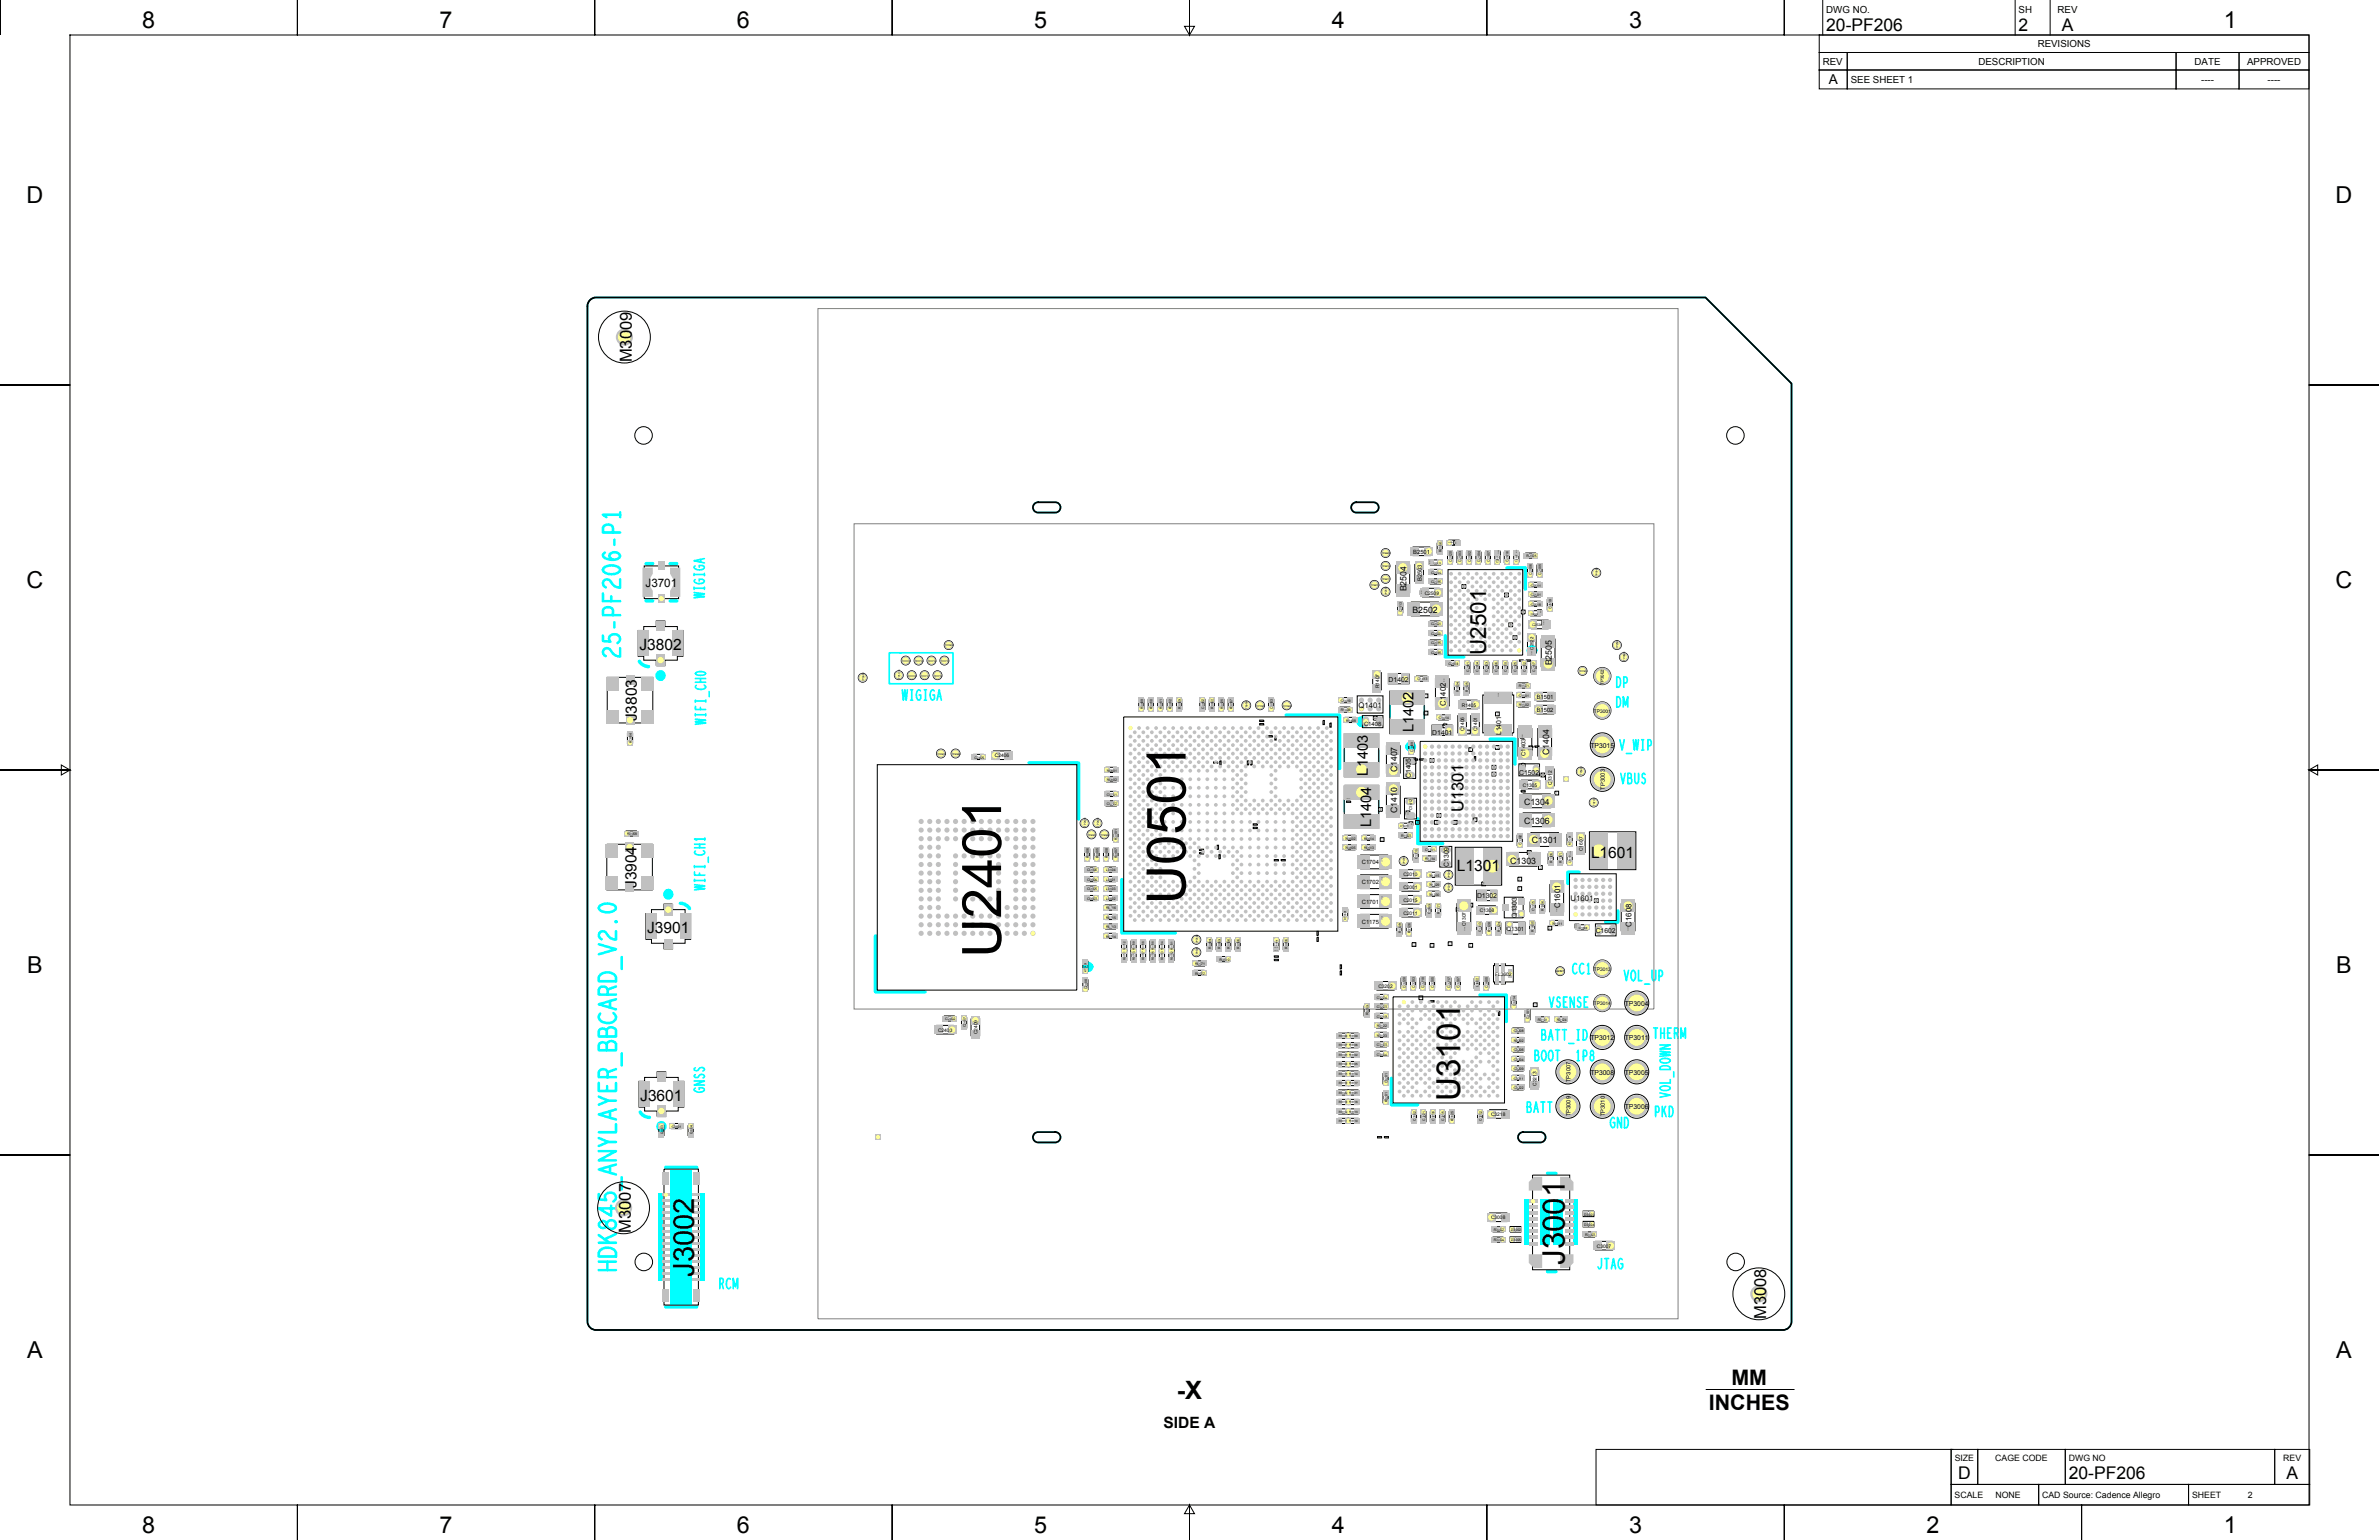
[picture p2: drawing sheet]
<svg xmlns="http://www.w3.org/2000/svg" width="864mm" height="559mm" viewBox="0 0 864 559" stroke-linecap="round" stroke-linejoin="round" font-family="sans-serif">
<defs><g id="words">
<g font-size="19.8">
<text x="430.4" y="328.1" transform="rotate(-90 430.4 328.1)">U0501</text>
<text x="363.4" y="347.5" transform="rotate(-90 363.4 347.5)">U2401</text>
</g>
<text font-size="12" x="530.1" y="399.6" transform="rotate(-90 530.1 399.6)">U3101</text>
<text font-size="11.3" x="568.1" y="458.9" transform="rotate(-90 568.1 458.9)">J3001</text>
<text font-size="10.6" x="252" y="463.3" transform="rotate(-90 252 463.3)">J3002</text>
<text font-size="9.2" x="427.2" y="507.5">-X</text>
<g font-size="8.5">
<text x="51.6" y="10.1">8</text>
<text x="159.6" y="10.1">7</text>
<text x="267.5" y="10.1">6</text>
<text x="375.5" y="10.1">5</text>
<text x="483.4" y="10.1">4</text>
<text x="591.4" y="10.1">3</text>
<text x="807.3" y="10.1">1</text>
<text x="9.6" y="73.6">D</text>
<text x="847.8" y="73.6">D</text>
<text x="9.6" y="213.3">C</text>
<text x="847.8" y="213.3">C</text>
<text x="9.9" y="353">B</text>
<text x="848.1" y="353">B</text>
<text x="9.9" y="492.7">A</text>
<text x="848.1" y="492.7">A</text>
<text x="51.6" y="556.2">8</text>
<text x="159.6" y="556.2">7</text>
<text x="267.5" y="556.2">6</text>
<text x="375.5" y="556.2">5</text>
<text x="483.4" y="556.2">4</text>
<text x="591.4" y="556.2">3</text>
<text x="699.3" y="556.2">2</text>
<text x="807.3" y="556.2">1</text>
</g>
<text font-size="8.1" x="539.5" y="237.6" transform="rotate(-90 539.5 237.6)">U2501</text>
<g font-size="7.8">
<text x="628.5" y="502.6">MM</text>
<text x="620.3" y="511.5">INCHES</text>
</g>
<g font-size="6.3">
<text x="662.9" y="11.3">20-PF206</text>
<text x="732.8" y="11.3">2</text>
<text x="748.5" y="11.3">A</text>
<text x="710.8" y="536.8">D</text>
<text x="751" y="536.8">20-PF206</text>
<text x="830" y="536.8">A</text>
</g>
<g font-size="6">
<text x="229.3" y="131.5" transform="rotate(-90 229.3 131.5)">M3009</text>
<text x="531.2" y="294.7" transform="rotate(-90 531.2 294.7)">U1301</text>
<text x="229" y="447.4" transform="rotate(-90 229 447.4)">M3007</text>
<text x="641.1" y="478.7" transform="rotate(-90 641.1 478.7)">M3008</text>
</g>
<g font-size="5.6">
<text x="232.1" y="235.9">J3802</text>
<text x="231.2" y="261.7" transform="rotate(-90 231.2 261.7)">J3803</text>
<text x="577.6" y="311.2">L1601</text>
<text x="528.8" y="316.2">L1301</text>
<text x="231" y="322.3" transform="rotate(-90 231 322.3)">J3904</text>
<text x="234.9" y="338.7">J3901</text>
<text x="232.4" y="399.5">J3601</text>
<text x="422.4" y="518.3">SIDE A</text>
</g>
<g font-size="5.3">
<text x="513.1" y="265.8" transform="rotate(-90 513.1 265.8)">L1402</text>
<text x="496.6" y="281.4" transform="rotate(-90 496.6 281.4)">L1403</text>
<text x="497.7" y="300.1" transform="rotate(-90 497.7 300.1)">L1404</text>
</g>
<text font-size="4.9" x="663.8" y="30.6">A</text>
<text font-size="4.2" x="234.3" y="213.2">J3701</text>
<g font-size="3.5">
<text x="662.9" y="4.6">DWG NO.</text>
<text x="732.8" y="4.6">SH</text>
<text x="746.9" y="4.6">REV</text>
<text x="739.7" y="17.2">REVISIONS</text>
<text x="661.7" y="23.5">REV</text>
<text x="718.2" y="23.5">DESCRIPTION</text>
<text x="796.7" y="23.5">DATE</text>
<text x="815.7" y="23.5">APPROVED</text>
<text x="671.8" y="30.1">SEE SHEET 1</text>
<text x="799" y="30.1">----</text>
<text x="823.2" y="30.1">----</text>
</g>
<g font-size="3.2">
<text x="510.6" y="214.6" transform="rotate(-90 510.6 214.6)">B2504</text>
<text x="512.7" y="222.4">B2502</text>
<text x="563.4" y="241.5" transform="rotate(-90 563.4 241.5)">B2505</text>
<text x="562.4" y="274" transform="rotate(-90 562.4 274)">C1404</text>
<text x="507.2" y="280.3" transform="rotate(-90 507.2 280.3)">C1407</text>
<text x="553.2" y="292">C1304</text>
<text x="507.2" y="295" transform="rotate(-90 507.2 295)">C1410</text>
<text x="553.2" y="298.9">C1306</text>
<text x="556.1" y="306">C1301</text>
<text x="548.3" y="313.6">C1303</text>
<text x="709.6" y="530.2">SIZE</text>
<text x="724.3" y="530.2">CAGE CODE</text>
<text x="751" y="530.2">DWG NO</text>
<text x="828.8" y="530.2">REV</text>
<text x="709.5" y="543.5">SCALE</text>
<text x="724.4" y="543.5">NONE</text>
<text x="741.3" y="543.5">CAD Source: Cadence Allegro</text>
<text x="795.7" y="543.5">SHEET</text>
<text x="816" y="543.5">2</text>
</g>
<g font-size="2.8">
<text x="493.1" y="256.9">Q1401</text>
<text x="524.8" y="256.1" transform="rotate(-90 524.8 256.1)">C1402</text>
<text x="566.4" y="329.3" transform="rotate(-90 566.4 329.3)">C1601</text>
<text x="570.1" y="326.8">U1601</text>
<text x="592.3" y="336.2" transform="rotate(-90 592.3 336.2)">C1608</text>
</g>
<g font-size="2.5">
<text x="504.1" y="247.3">D1402</text>
<text x="519.9" y="266.6">D1401</text>
<text x="545" y="266.7" transform="rotate(-90 545 266.7)">L1401</text>
<text x="577.3" y="271.4">TP3015</text>
<text x="551.5" y="281.1">C1502</text>
<text x="512.2" y="282.4" transform="rotate(-90 512.2 282.4)">C1405</text>
<text x="525.9" y="314.5" transform="rotate(-90 525.9 314.5)">C1309</text>
<text x="536.2" y="326">D1302</text>
<text x="550.6" y="333" transform="rotate(-90 550.6 333)">Q1303</text>
<text x="579.3" y="338.5">C1602</text>
<text x="589.8" y="365">TP3004</text>
<text x="577.3" y="377.5">TP3012</text>
<text x="589.8" y="377.5">TP3011</text>
<text x="577.3" y="390">TP3008</text>
<text x="589.8" y="390">TP3005</text>
<text x="589.8" y="402.5">TP3006</text>
</g>
<g font-size="2.1">
<text x="513" y="201">B2501</text>
<text x="516.1" y="210.9" transform="rotate(-90 516.1 210.9)">B2503</text>
<text x="557.8" y="253.7">B1501</text>
<text x="495.2" y="263.6">C1408</text>
<text x="557.8" y="258.4">B1502</text>
<text x="553.8" y="274.2" transform="rotate(-90 553.8 274.2)">C1403</text>
<text x="582.6" y="286.5" transform="rotate(-90 582.6 286.5)">TP3003</text>
<text x="494.4" y="313.7">C1704</text>
<text x="494.4" y="320.9">C1702</text>
<text x="494.4" y="328">C1701</text>
<text x="494.4" y="335.2">C1175</text>
<text x="546.9" y="337.7">Q1301</text>
<text x="570.1" y="392.6" transform="rotate(-90 570.1 392.6)">TP3007</text>
<text x="570.1" y="405.1" transform="rotate(-90 570.1 405.1)">TP3009</text>
<text x="582.6" y="405.1" transform="rotate(-90 582.6 405.1)">TP3010</text>
</g>
<g font-size="1.8">
<text x="517.2" y="215.8">C2509</text>
<text x="500.6" y="249.8" transform="rotate(-90 500.6 249.8)">R1407</text>
<text x="530.7" y="256.4">R1405</text>
<text x="578.6" y="258.6">TP3001</text>
<text x="531.5" y="265.4" transform="rotate(-90 531.5 265.4)">C1406</text>
<text x="536.2" y="265.4" transform="rotate(-90 536.2 265.4)">C1401</text>
<text x="361.1" y="274.8">C2406</text>
<text x="552.8" y="285.4">C1305</text>
<text x="563.4" y="284.8" transform="rotate(-90 563.4 284.8)">C1312</text>
<text x="574.6" y="308.8" transform="rotate(-90 574.6 308.8)">C1607</text>
<text x="509.4" y="317.9">C2010</text>
<text x="509.4" y="322.6">C2001</text>
<text x="509.4" y="327.3">C2015</text>
<text x="509.4" y="332">C2011</text>
<text x="537.2" y="331">C1308</text>
<text x="532.2" y="336.1" transform="rotate(-90 532.2 336.1)">C1307</text>
<text x="578.6" y="352.2">TP3013</text>
<text x="500.4" y="358.5">C3202</text>
<text x="542.8" y="354.1">FL3602</text>
<text x="578.6" y="364.7">TP3014</text>
<text x="340.5" y="374.4">C2403</text>
<text x="354.8" y="375.3" transform="rotate(-90 354.8 375.3)">C2409</text>
<text x="557.8" y="394" transform="rotate(-90 557.8 394)">C3213</text>
<text x="541.3" y="405">C3218</text>
<text x="541.3" y="442.5">C3008</text>
<text x="579.7" y="452.8">C3007</text>
</g>
<g font-size="1.6">
<text x="556.7" y="235.7" transform="rotate(-90 556.7 235.7)">C2522</text>
<text x="582.3" y="248.4" transform="rotate(-90 582.3 248.4)">TP3002</text>
</g>
<text font-size="1.4" x="512.7" y="294" transform="rotate(-90 512.7 294)">C1412</text>
<g font-size="1.2">
<text x="523.3" y="200.3" transform="rotate(-90 523.3 200.3)">B2508</text>
<text x="527" y="203.8" transform="rotate(-90 527 203.8)">C2520</text>
<text x="530.5" y="203.8" transform="rotate(-90 530.5 203.8)">C2503</text>
<text x="533.9" y="203.8" transform="rotate(-90 533.9 203.8)">C2502</text>
<text x="537.3" y="203.8" transform="rotate(-90 537.3 203.8)">C2504</text>
<text x="540.8" y="203.8" transform="rotate(-90 540.8 203.8)">C2507</text>
<text x="547.6" y="203.8" transform="rotate(-90 547.6 203.8)">C2616</text>
<text x="554.2" y="202.2">R2505</text>
<text x="519.5" y="208.2">C2514</text>
<text x="556.1" y="208.5" transform="rotate(-90 556.1 208.5)">C2506</text>
<text x="559.5" y="208.5" transform="rotate(-90 559.5 208.5)">C2505</text>
<text x="519.5" y="211.6">C2516</text>
<text x="555.7" y="212.9">C2511</text>
<text x="555.7" y="216.3">C2501</text>
<text x="555.7" y="219.7">C2518</text>
<text x="563.3" y="221" transform="rotate(-90 563.3 221)">C2519</text>
<text x="508.9" y="222.2" transform="rotate(-90 508.9 222.2)">C2513</text>
<text x="519.5" y="226.9">C2621</text>
<text x="556.2" y="227.2">C2524</text>
<text x="519.5" y="230.3">C2620</text>
<text x="519.5" y="233.8">C2615</text>
<text x="519.5" y="237.2">C2618</text>
<text x="525.8" y="241.3">C2619</text>
<text x="533.3" y="243.8" transform="rotate(-90 533.3 243.8)">C2601</text>
<text x="536.7" y="243.8" transform="rotate(-90 536.7 243.8)">C2614</text>
<text x="540.1" y="243.8" transform="rotate(-90 540.1 243.8)">C2603</text>
<text x="543.6" y="243.8" transform="rotate(-90 543.6 243.8)">C2606</text>
<text x="547" y="243.8" transform="rotate(-90 547 243.8)">C2510</text>
<text x="550.5" y="243.8" transform="rotate(-90 550.5 243.8)">C2525</text>
<text x="553.9" y="243.8" transform="rotate(-90 553.9 243.8)">C2512</text>
<text x="557.3" y="243.8" transform="rotate(-90 557.3 243.8)">C2617</text>
<text x="514.5" y="246.9">C1413</text>
<text x="529.5" y="251.2" transform="rotate(-90 529.5 251.2)">R1504</text>
<text x="533" y="251.2" transform="rotate(-90 533 251.2)">R1505</text>
<text x="551.4" y="249.4">R1501</text>
<text x="415" y="257.2" transform="rotate(-90 415 257.2)">R0609</text>
<text x="418.4" y="257.2" transform="rotate(-90 418.4 257.2)">R0610</text>
<text x="421.8" y="257.2" transform="rotate(-90 421.8 257.2)">R0611</text>
<text x="425.3" y="257.2" transform="rotate(-90 425.3 257.2)">R0612</text>
<text x="428.7" y="257.2" transform="rotate(-90 428.7 257.2)">R0509</text>
<text x="437.1" y="257.2" transform="rotate(-90 437.1 257.2)">C0602</text>
<text x="440.6" y="257.2" transform="rotate(-90 440.6 257.2)">R0602</text>
<text x="444" y="257.2" transform="rotate(-90 444 257.2)">R0525</text>
<text x="447.4" y="257.2" transform="rotate(-90 447.4 257.2)">R0507</text>
<text x="462.1" y="257.2" transform="rotate(-90 462.1 257.2)">C0503</text>
<text x="486.7" y="254.7">C1419</text>
<text x="551.4" y="256.3">R1502</text>
<text x="551.4" y="252.8">C1501</text>
<text x="486.7" y="258.1">R1406</text>
<text x="488.6" y="261.9">R1408</text>
<text x="522.3" y="260.9">C1414</text>
<text x="229.3" y="269.5" transform="rotate(-90 229.3 269.5)">R3814</text>
<text x="353.7" y="275.3">C2405</text>
<text x="513" y="272.8" transform="rotate(-90 513 272.8)">C1409</text>
<text x="401.8" y="280">R0801</text>
<text x="401.8" y="283.4">R0802</text>
<text x="401.8" y="292.2">C0702</text>
<text x="401.8" y="288.7">C0701</text>
<text x="227.6" y="303.1">R3958</text>
<text x="405.6" y="304.6" transform="rotate(-90 405.6 304.6)">R0501</text>
<text x="488.5" y="304.7">R0502</text>
<text x="495.2" y="304.7">R0614</text>
<text x="508.6" y="303.7">R1503</text>
<text x="395.3" y="311.5" transform="rotate(-90 395.3 311.5)">R0606</text>
<text x="398.7" y="311.5" transform="rotate(-90 398.7 311.5)">R0605</text>
<text x="402.2" y="311.5" transform="rotate(-90 402.2 311.5)">R0608</text>
<text x="405.6" y="311.5" transform="rotate(-90 405.6 311.5)">R0607</text>
<text x="488.5" y="308.1">R0805</text>
<text x="495.2" y="308.1">R0613</text>
<text x="514.5" y="311.8" transform="rotate(-90 514.5 311.8)">C1310</text>
<text x="517.3" y="308.7">C1311</text>
<text x="552.3" y="306.5" transform="rotate(-90 552.3 306.5)">C1302</text>
<text x="394.6" y="316.2">C0606</text>
<text x="401.6" y="316.2">L0604</text>
<text x="517.3" y="312.1">R1314</text>
<text x="563.6" y="313.1" transform="rotate(-90 563.6 313.1)">R1326</text>
<text x="567" y="313.1" transform="rotate(-90 567 313.1)">R1301</text>
<text x="394.6" y="319.6">C0604</text>
<text x="394.6" y="323.1">C0605</text>
<text x="401.6" y="319.6">L0601</text>
<text x="401.6" y="323.1">L0603</text>
<text x="518.9" y="321.5">R1329</text>
<text x="518.9" y="318.1">R1315</text>
<text x="394.6" y="326.5">C0603</text>
<text x="401.5" y="329.9">R0716</text>
<text x="401.6" y="326.5">L0602</text>
<text x="518.9" y="324.9">R1330</text>
<text x="401.5" y="333.4">R0715</text>
<text x="519.2" y="331.8" transform="rotate(-90 519.2 331.8)">C1903</text>
<text x="522.7" y="331.8" transform="rotate(-90 522.7 331.8)">R1311</text>
<text x="557" y="330.5" transform="rotate(-90 557 330.5)">C1315</text>
<text x="560.4" y="330.5" transform="rotate(-90 560.4 330.5)">R1308</text>
<text x="563.5" y="335.6">R1611</text>
<text x="401.5" y="340.2">R0714</text>
<text x="401.5" y="336.8">R0713</text>
<text x="508.6" y="338.7" transform="rotate(-90 508.6 338.7)">R1309</text>
<text x="512.1" y="338.7" transform="rotate(-90 512.1 338.7)">R3126</text>
<text x="537.7" y="338.4" transform="rotate(-90 537.7 338.4)">C1313</text>
<text x="541.1" y="338.4" transform="rotate(-90 541.1 338.4)">R1328</text>
<text x="544.5" y="338.4" transform="rotate(-90 544.5 338.4)">R1324</text>
<text x="556.9" y="338" transform="rotate(-90 556.9 338)">R1605</text>
<text x="439.6" y="344.3" transform="rotate(-90 439.6 344.3)">R0604</text>
<text x="443.1" y="344.3" transform="rotate(-90 443.1 344.3)">R0603</text>
<text x="446.5" y="344.3" transform="rotate(-90 446.5 344.3)">R0508</text>
<text x="449.9" y="344.3" transform="rotate(-90 449.9 344.3)">R0506</text>
<text x="467.4" y="344.3" transform="rotate(-90 467.4 344.3)">R0616</text>
<text x="433.8" y="353.7">R0572</text>
<text x="433.8" y="350.2">R0571</text>
<text x="442.7" y="348.7">R0510</text>
<text x="394.7" y="359" transform="rotate(-90 394.7 359)">C2408</text>
<text x="510.2" y="358.3" transform="rotate(-90 510.2 358.3)">C3220</text>
<text x="513.6" y="358.3" transform="rotate(-90 513.6 358.3)">C3203</text>
<text x="517" y="358.3" transform="rotate(-90 517 358.3)">C3210</text>
<text x="520.5" y="358.3" transform="rotate(-90 520.5 358.3)">C3205</text>
<text x="526.4" y="358.3" transform="rotate(-90 526.4 358.3)">C3217</text>
<text x="529.8" y="358.3" transform="rotate(-90 529.8 358.3)">C3207</text>
<text x="536.7" y="358.2" transform="rotate(-90 536.7 358.2)">L3602</text>
<text x="540.1" y="358.3" transform="rotate(-90 540.1 358.3)">C3605</text>
<text x="499.9" y="362.4">C3224</text>
<text x="499.9" y="365.8">C3223</text>
<text x="550.1" y="365.2" transform="rotate(-90 550.1 365.2)">C3214</text>
<text x="343.1" y="370.2">C2402</text>
<text x="496.8" y="368.3" transform="rotate(-90 496.8 368.3)">R3203</text>
<text x="499.9" y="369.3">C3219</text>
<text x="555.1" y="369.9" transform="rotate(-90 555.1 369.9)">C3101</text>
<text x="558.2" y="370.5">R3101</text>
<text x="565.1" y="370.5">R3124</text>
<text x="350.6" y="372.7" transform="rotate(-90 350.6 372.7)">C2407</text>
<text x="499.9" y="376.2">R3123</text>
<text x="499.9" y="372.7">R3122</text>
<text x="549.5" y="374.6">C3208</text>
<text x="499.9" y="379.6">C3103</text>
<text x="499.9" y="383">C3104</text>
<text x="549.5" y="381.5">C3206</text>
<text x="549.5" y="378">R3202</text>
<text x="549.5" y="388.3">C3209</text>
<text x="549.5" y="384.9">C3204</text>
<text x="503.6" y="393" transform="rotate(-90 503.6 393)">C3201</text>
<text x="549.5" y="391.8">C3211</text>
<text x="549.5" y="395.2">C3222</text>
<text x="503.6" y="399.9" transform="rotate(-90 503.6 399.9)">R3201</text>
<text x="513.9" y="406.7" transform="rotate(-90 513.9 406.7)">C3102</text>
<text x="517.4" y="406.7" transform="rotate(-90 517.4 406.7)">C3221</text>
<text x="520.8" y="406.7" transform="rotate(-90 520.8 406.7)">C3216</text>
<text x="524.2" y="406.7" transform="rotate(-90 524.2 406.7)">C3215</text>
<text x="527.7" y="406.7" transform="rotate(-90 527.7 406.7)">R3125</text>
<text x="538" y="406.7" transform="rotate(-90 538 406.7)">C3212</text>
<text x="240.7" y="411.6" transform="rotate(-90 240.7 411.6)">L3603</text>
<text x="243.8" y="409.2">C3601</text>
<text x="251.4" y="411.6" transform="rotate(-90 251.4 411.6)">L3604</text>
<text x="575.1" y="441.1">D3003</text>
<text x="542.3" y="446.7">R3002</text>
<text x="548.6" y="446.7">D3002</text>
<text x="575.1" y="444.8">D3004</text>
<text x="575.4" y="448.6">R3003</text>
<text x="542.3" y="450.5">R3004</text>
<text x="548.6" y="450.5">D3005</text>
</g>
<g font-size="1.1">
<text x="508.3" y="300.1">C1411</text>
<text x="573.2" y="336.9">C1606</text>
<text x="408.5" y="348.4" transform="rotate(-90 408.5 348.4)">R0711 R0712</text>
<text x="412" y="348.4" transform="rotate(-90 412 348.4)">R0710 R0709</text>
<text x="415.4" y="348.4" transform="rotate(-90 415.4 348.4)">R0707 R0708</text>
<text x="418.8" y="348.4" transform="rotate(-90 418.8 348.4)">R0706 R0705</text>
<text x="422.3" y="348.4" transform="rotate(-90 422.3 348.4)">R0703 R0704</text>
<text x="425.7" y="348.4" transform="rotate(-90 425.7 348.4)">R0702 R0701</text>
<text x="564.8" y="352.9">U2301</text>
<text x="486" y="376.3">R3108 R3109</text>
<text x="486" y="379.7">R3107 R3106</text>
<text x="486" y="383.2">R3103 R3102</text>
<text x="486" y="386.6">R3104 R3105</text>
<text x="486" y="393.5">R3116 R3117</text>
<text x="486" y="390">R3115 R3114</text>
<text x="486" y="396.9">R3120 R3121</text>
<text x="486" y="400.3">R3119 R3118</text>
<text x="486" y="407.2">R3111 R3110</text>
<text x="486" y="403.8">R3112 R3113</text>
</g>
<g font-size="1">
<text x="543.9" y="204.4" transform="rotate(-90 543.9 204.4)">C2521</text>
<text x="570.2" y="306.5" transform="rotate(-90 570.2 306.5)">RT1301</text>
<text x="488.7" y="333.7" transform="rotate(-90 488.7 333.7)">RT0501</text>
<text x="394.4" y="352.6" transform="rotate(-90 394.4 352.6)">RT2401</text>
</g>
<g font-size=".9">
<text x="501.7" y="201.2">TP2608</text>
<text x="550.9" y="203.8" transform="rotate(-90 550.9 203.8)">C2527</text>
<text x="501.7" y="205.8">TP2614</text>
<text x="520.5" y="204.6">C2515</text>
<text x="580" y="209.1" transform="rotate(-90 580 209.1)">TP1903</text>
<text x="497.7" y="212.7">TP2613</text>
<text x="501.7" y="210.5">TP2611</text>
<text x="503.5" y="216" transform="rotate(-90 503.5 216)">TP2612</text>
<text x="555.8" y="223">C2523</text>
<text x="343.1" y="234.6">TP0502</text>
<text x="587.4" y="235.3" transform="rotate(-90 587.4 235.3)">TP2501</text>
<text x="589.9" y="239.7" transform="rotate(-90 589.9 239.7)">TP0503</text>
<text x="327.5" y="240.2">TP3712</text>
<text x="329.7" y="245.5">TP3716</text>
<text x="332.2" y="240.2">TP3715</text>
<text x="334.4" y="245.5">TP3717</text>
<text x="336.9" y="240.2">TP3714</text>
<text x="339.1" y="245.5">TP3713</text>
<text x="341.6" y="240.2">TP3711</text>
<text x="573.2" y="243.9">TP1902</text>
<text x="313.6" y="247.2" transform="rotate(-90 313.6 247.2)">TP3019</text>
<text x="326.8" y="246.2" transform="rotate(-90 326.8 246.2)">TP3710</text>
<text x="452.9" y="257.2" transform="rotate(-90 452.9 257.2)">TP0501</text>
<text x="456.2" y="256.4">TP1901</text>
<text x="465.8" y="256.4">TP0504</text>
<text x="340.3" y="273.9">TP2405</text>
<text x="345.6" y="273.9">TP2406</text>
<text x="574.3" y="281.2" transform="rotate(-90 574.3 281.2)">TP3018</text>
<text x="579" y="292.4" transform="rotate(-90 579 292.4)">TP2101</text>
<text x="394.2" y="299.9" transform="rotate(-90 394.2 299.9)">TP2403</text>
<text x="398.9" y="299.9" transform="rotate(-90 398.9 299.9)">TP2402</text>
<text x="395" y="303.3">TP2401</text>
<text x="399.6" y="303.2">TP2404</text>
<text x="510" y="313.7" transform="rotate(-90 510 313.7)">TP1904</text>
<text x="570.3" y="313" transform="rotate(-90 570.3 313)">C1610</text>
<text x="526.3" y="323.4" transform="rotate(-90 526.3 323.4)">TP3017</text>
<text x="526.3" y="318.7" transform="rotate(-90 526.3 318.7)">TP3016</text>
<text x="434.8" y="346.8" transform="rotate(-90 434.8 346.8)">TP0505</text>
<text x="434.8" y="342.2" transform="rotate(-90 434.8 342.2)">TP0506</text>
</g>
<text font-size=".8" x="463.7" y="343.2" transform="rotate(-90 463.7 343.2)">R0615</text>
<text font-size=".6" x="525.8" y="197.1">C2529</text>
<g font-size=".4">
<text x="528.6" y="197.6" transform="rotate(-90 528.6 197.6)">SG2514</text>
<text x="544" y="200.9" transform="rotate(-90 544 200.9)">SG2505</text>
<text x="550.6" y="200.8" transform="rotate(-90 550.6 200.8)">SG2511</text>
<text x="519.2" y="204.8" transform="rotate(-90 519.2 204.8)">SG2503</text>
<text x="516.1" y="215.7" transform="rotate(-90 516.1 215.7)">SG2504</text>
<text x="531.6" y="213.5" transform="rotate(-90 531.6 213.5)">SG2604</text>
<text x="547" y="216.6" transform="rotate(-90 547 216.6)">SG2513</text>
<text x="548.6" y="227.4" transform="rotate(-90 548.6 227.4)">SG2502</text>
<text x="553.1" y="222.7" transform="rotate(-90 553.1 222.7)">SG2509</text>
<text x="559.5" y="222.6" transform="rotate(-90 559.5 222.6)">SG2508</text>
<text x="560.6" y="226.6" transform="rotate(-90 560.6 226.6)">SG2506</text>
<text x="550.1" y="232" transform="rotate(-90 550.1 232)">SG2501</text>
<text x="551.7" y="239.9">SG2112</text>
<text x="554.2" y="239.9">SG2111</text>
<text x="556.2" y="237.6" transform="rotate(-90 556.2 237.6)">SG2507</text>
<text x="517.8" y="253.1" transform="rotate(-90 517.8 253.1)">SG2101</text>
<text x="544" y="252.8" transform="rotate(-90 544 252.8)">SG2102</text>
<text x="457.4" y="263">SG0906</text>
<text x="457.4" y="261.7">SG0902</text>
<text x="480.7" y="262.8" transform="rotate(-90 480.7 262.8)">SG0901</text>
<text x="483.2" y="263.8" transform="rotate(-90 483.2 263.8)">SG0911</text>
<text x="498.6" y="260.8">SG1410</text>
<text x="517.8" y="259.4" transform="rotate(-90 517.8 259.4)">SG2104</text>
<text x="524.7" y="263.6" transform="rotate(-90 524.7 263.6)">SG2105</text>
<text x="543.7" y="259.7" transform="rotate(-90 543.7 259.7)">SG2103</text>
<text x="460.5" y="267.3">SG1002</text>
<text x="463.2" y="268.4" transform="rotate(-90 463.2 268.4)">SG1001</text>
<text x="533.2" y="266.3" transform="rotate(-90 533.2 266.3)">SG2106</text>
<text x="552.8" y="267.8" transform="rotate(-90 552.8 267.8)">SG1403</text>
<text x="513.3" y="275.8">SG1814</text>
<text x="515.4" y="275.8">SG1813</text>
<text x="534" y="272.7" transform="rotate(-90 534 272.7)">SG1502</text>
<text x="535.6" y="275.9" transform="rotate(-90 535.6 275.9)">SG1821</text>
<text x="543.7" y="271.9" transform="rotate(-90 543.7 271.9)">SG1817</text>
<text x="554.8" y="272">SG1409</text>
<text x="555.1" y="271.1">SG2114</text>
<text x="557.1" y="271.1">SG2113</text>
<text x="440.7" y="276.8">SG1004</text>
<text x="443.2" y="277.5" transform="rotate(-90 443.2 277.5)">SG1003</text>
<text x="453.2" y="277.5" transform="rotate(-90 453.2 277.5)">SG0909</text>
<text x="454.4" y="277.5" transform="rotate(-90 454.4 277.5)">SG0905</text>
<text x="514.1" y="277.2" transform="rotate(-90 514.1 277.2)">SG1406</text>
<text x="520" y="276.6" transform="rotate(-90 520 276.6)">SG1405</text>
<text x="542.5" y="281.6" transform="rotate(-90 542.5 281.6)">SG1501</text>
<text x="542.5" y="279.1" transform="rotate(-90 542.5 279.1)">SG1504</text>
<text x="553.1" y="277.8" transform="rotate(-90 553.1 277.8)">SG1503</text>
<text x="560.3" y="281.9" transform="rotate(-90 560.3 281.9)">SG1303</text>
<text x="552.3" y="287.3">SG1820</text>
<text x="488.9" y="289.8">SG1811</text>
<text x="488.9" y="291.1">SG1812</text>
<text x="565.3" y="288.4" transform="rotate(-90 565.3 288.4)">SG1816</text>
<text x="455" y="299.3">SG1104</text>
<text x="501.3" y="294.4" transform="rotate(-90 501.3 294.4)">SG1407</text>
<text x="511.3" y="295.6" transform="rotate(-90 511.3 295.6)">SG1408</text>
<text x="512.6" y="299.5" transform="rotate(-90 512.6 299.5)">SG1404</text>
<text x="514.7" y="299" transform="rotate(-90 514.7 299)">SG1701</text>
<text x="521.6" y="299" transform="rotate(-90 521.6 299)">SG1803</text>
<text x="522.5" y="296.5" transform="rotate(-90 522.5 296.5)">SG1302</text>
<text x="528.4" y="299" transform="rotate(-90 528.4 299)">SG1806</text>
<text x="535.6" y="298.1" transform="rotate(-90 535.6 298.1)">SG1805</text>
<text x="455" y="300.6">SG1103</text>
<text x="501.9" y="305.3" transform="rotate(-90 501.9 305.3)">SG1702</text>
<text x="435.5" y="309.8">SG0912</text>
<text x="435.5" y="308.5">SG0910</text>
<text x="442.3" y="308.1" transform="rotate(-90 442.3 308.1)">SG0907</text>
<text x="442.9" y="311.5" transform="rotate(-90 442.9 311.5)">SG0903</text>
<text x="555.3" y="310" transform="rotate(-90 555.3 310)">SG1301</text>
<text x="570.3" y="310.1" transform="rotate(-90 570.3 310.1)">SG1604</text>
<text x="462.7" y="312.3">SG0908</text>
<text x="465.2" y="312.3">SG0904</text>
<text x="501.9" y="312.8" transform="rotate(-90 501.9 312.8)">SG1703</text>
<text x="559.3" y="315.4" transform="rotate(-90 559.3 315.4)">SG1902</text>
<text x="501.9" y="319.6" transform="rotate(-90 501.9 319.6)">SG1704</text>
<text x="538.7" y="321.4" transform="rotate(-90 538.7 321.4)">SG1904</text>
<text x="551.8" y="323.1" transform="rotate(-90 551.8 323.1)">SG1906</text>
<text x="551.8" y="319.6" transform="rotate(-90 551.8 319.6)">SG1905</text>
<text x="501.9" y="326.5" transform="rotate(-90 501.9 326.5)">SG1705</text>
<text x="534.1" y="329.1" transform="rotate(-90 534.1 329.1)">SG1903</text>
<text x="579.6" y="327.4" transform="rotate(-90 579.6 327.4)">SG1306</text>
<text x="501.9" y="333.7" transform="rotate(-90 501.9 333.7)">SG1706</text>
<text x="529.5" y="330.6" transform="rotate(-90 529.5 330.6)">SG1901</text>
<text x="565.3" y="330.8" transform="rotate(-90 565.3 330.8)">SG4203</text>
<text x="478.5" y="341.5" transform="rotate(-90 478.5 341.5)">SG1714</text>
<text x="478.5" y="339.3" transform="rotate(-90 478.5 339.3)">SG1713</text>
<text x="531.9" y="337.8" transform="rotate(-90 531.9 337.8)">SG1304</text>
<text x="562.8" y="337.4" transform="rotate(-90 562.8 337.4)">SG2001</text>
<text x="572.3" y="336.7" transform="rotate(-90 572.3 336.7)">SG1602</text>
<text x="591.2" y="337.8" transform="rotate(-90 591.2 337.8)">SG1603</text>
<text x="462.7" y="345.1">SG1107</text>
<text x="462.7" y="343.8">SG1108</text>
<text x="462.7" y="347.3">SG1109</text>
<text x="513.4" y="343.4" transform="rotate(-90 513.4 343.4)">SG1802</text>
<text x="520" y="343.7" transform="rotate(-90 520 343.7)">SG1801</text>
<text x="526.5" y="343.1" transform="rotate(-90 526.5 343.1)">SG1804</text>
<text x="534" y="343.7" transform="rotate(-90 534 343.7)">SG1807</text>
<text x="462.7" y="348.5">SG1110</text>
<text x="486.9" y="353.7" transform="rotate(-90 486.9 353.7)">SG1715</text>
<text x="486.9" y="351.5" transform="rotate(-90 486.9 351.5)">SG1716</text>
<text x="515.1" y="362.2">SG1815</text>
<text x="519.2" y="363.5">SG1819</text>
<text x="557.5" y="365.2" transform="rotate(-90 557.5 365.2)">SG1818</text>
<text x="544.3" y="368.3" transform="rotate(-90 544.3 368.3)">SG1822</text>
<text x="500.1" y="412.8">SG3001</text>
<text x="502.6" y="412.8">SG3002</text>
</g>
</g></defs>
<g fill="none" stroke="#000" stroke-width=".36">
<path d="M.1 0v12.7M25.4 12.7h82.5v-12.7v12.7h108v-12.7v12.7h107.9v-12.7v12.7h108v-12.7v12.7h107.9v-12.7v12.7h108v-12.7v12.7h190.5v127h25.4h-25.4v139.7h25.4h-25.4v139.7h25.4h-25.4v127h-82.6v12.7v-12.7h-107.9v12.7v-12.7h-108v12.7v-12.7h-107.9v12.7v-12.7h-108v12.7v-12.7h-107.9v12.7v-12.7h-108v12.7v-12.7h-82.5v-127h-25.4h25.4v-139.7h-25.4h25.4v-139.7h-25.4h25.4zM431.8 0v12.7l1.8-3.1h-3.6l1.8 3.1M660.4 19h10.2v6.4h119.3v6.9h-119.3v-13.3h119.3v6.4h22.9v6.9h-22.9v-13.3h22.9v6.4h25.4v6.9h-25.4v-13.3h25.4v6.4h-177.8zM660.4 12.7h177.8v6.4h-177.8zM661.7 0v12.7M731.5 0v12.7M744.2 0v12.7M660.4 25.4h10.2v6.9h-10.2zM0 279.4h25.4l-3.1-1.8v3.6l3.1-1.8M838.2 279.4l3.1-1.8v3.6l-3.1-1.8h25.4M619.4 504.2h31.9"/>
<path d="M708.3 525.9h9.6v12.7h-9.6zM708.3 538.6h31.8v7.5h-31.8zM708.3 525.9v20.2h-128.9v-20.2h129.5M717.9 525.9h31.8v12.7h-31.8zM740.1 538.6h54.4v7.5h-54.4zM749.7 525.9h76v12.7h-76zM794.5 538.6h44v7.5h-44zM825.7 525.9h12.8v12.7h-12.8zM431.8 546.1l-1.8 3.1h3.6l-1.8-3.1v12.7"/>
</g>
<g fill="#0ff">
<path d="M243.3 424.5h7.9v48.7h-7.9z"/>
<path d="M254.1 433h1.6v31.7h-1.6z"/>
<path d="M238.8 433h1.6v31.7h-1.6z"/>
<path d="M559 435.3h3.5v16.5h-3.5z"/>
<path d="M563.7 435.3h3.4v16.5h-3.4z"/>
<path d="M553.4 435.3h1.6v16.5h-1.6z"/>
<path d="M571.2 435.3h1.6v16.5h-1.6z"/>
</g>
<g fill="none" stroke="#0ff" stroke-width="2">
<circle cx="556.2" cy="236" r=".95"/>
<circle cx="239.8" cy="245.2" r=".95"/>
<circle cx="494.2" cy="261.9" r=".95"/>
<circle cx="512" cy="270.9" r=".95"/>
<circle cx="242.6" cy="324.4" r=".95"/>
<circle cx="395" cy="350.9" r=".95"/>
<circle cx="240.1" cy="408.8" r=".95"/>
</g>
<g fill="none" stroke="#0ff" stroke-width="1.3">
<path d="M234.5 204.5h2.4M234.5 218h2.4M243.3 204.5h2.3M243.3 218h2.3M547 206.1h6.7v7.7M232.1 239.9a4.2 4.2 0 0 0 3.3 2M524.7 230.7v7.7h6.7M466.9 259.5h19.4v19.4M373.6 276.8h17.9v20.3M540.9 268.2h9v9M514.7 297.1v9h9M407.3 319.2v19.3h19.3"/>
<path d="M573.2 316.5h-4v4.1M247 327.8a4.2 4.2 0 0 1 3.3 1.9M317.8 339.6v20.3h18M587.3 330.5v4.1h-4.4M537.2 361.1h9.6v9.5M505.1 391.3v9.6h9.5M232.4 403.5a4.2 4.2 0 0 0 3.3 2M241.7 423.6h11.2M561.8 425.8h3M241.7 474.2h11.2M561.8 461.4h3"/>
</g>
<g fill="none" stroke="#0ff" stroke-width=".62">
<path d="M214.4 108.6l2-.7h402.7l31.2 31.3v340.3a3.1 3.1 0 0 1-3.1 3.1h-430.8a3.1 3.1 0 0 1-3.2-3.1v-368.4a3.1 3.1 0 0 1 1.2-2.5zM375.5 182.8l1.3-.6h6.3a1.87 1.87 0 0 1 1.9 1.9 1.87 1.87 0 0 1-1.9 1.9h-6.3a1.87 1.87 0 0 1-1.7-1.2 1.87 1.87 0 0 1 .4-2zM491 182.8l1.4-.6h6.2a1.87 1.87 0 0 1 1.9 1.9 1.87 1.87 0 0 1-1.9 1.9h-6.2a1.87 1.87 0 0 1-1.8-1.2 1.87 1.87 0 0 1 .4-2zM252 215l3.7 .5-3.7 .5 3.7 .5-3.7 .4M252 208.5h3.7M252 208.1v.7M252 213.1v.7M252 213.5h3.7M252.3 205.3l-.2 .2a.96 .96 0 0 0 1.1 1.2l1.8-.1 .7-.7-.7-.7h-1.2v.6M252.3 210.3l-.2 .2a.96 .96 0 0 0 1.1 1.2l1.8-.1 .7-.7-.7-.7h-1.2v.6M254.4 203v1M255.7 202.7l-3.7 .8 3.7 .8"/>
<path d="M255.7 208.1v.7M255.7 213.1v.7M322.8 236.9h23.1v11.2h-23.1zM252.4 256.3v1.2h3.8M252.4 247.5h3.8M252.4 246.2h3.8M252.4 254.4h3.8M252.4 254v.7M252.4 259v.7M252.4 259.4h3.8M252.6 244.1a3.2 3.2 0 0 1 3.6 .3 2.9 2.9 0 0 1-3.8 0zM254.2 256.7v.8"/>
<path d="M254.3 246.2v1.3M255.6 248.6l.6 .6a2.21 2.21 0 0 1-3.8-.1l.3-.4M256.2 254v.7M256.2 259v.7M257.4 250.9v1.9M327.5 250.3l.5 3.8 .5-3.8 .5 3.8 .4-3.8M330.6 254.1h.7M330.6 250.3h.7M331 250.3v3.8M334.1 250.7l-.2-.3a.96 .96 0 0 0-1.2 1.2l.1 1.7 .7 .8 .8-.8v-1.1h-.7M335.6 254.1h.7M335.6 250.3h.7"/>
<path d="M335.9 250.3v3.8M339.1 250.7l-.2-.3a.96 .96 0 0 0-1.2 1.2l.1 1.7 .7 .8 .8-.8v-1.1h-.7M340.2 254.1l.7-3.8 .8 3.8M340.4 252.7h1M504.5 255.9v4.4M517 256.2v4.4M586.9 245.6h.6a2.72 2.72 0 0 1 0 3.8h-.6zM586.9 252.8h.6a2.72 2.72 0 0 1 0 3.8h-.6zM589.3 256.6v-3.8l.8 3.1 .8-3.1v3.8M589.5 247.8h.7a1.44 1.44 0 0 0 0-2.2h-.7v3.8M252.4 260.9l3.8 .5-3.8 .5 3.8 .5-3.8 .4M488 271.9v4.3"/>
<path d="M500.5 272.2v4.3M588.1 268.4l.7 3.8 .8-3.8M590.4 273.4h1.9M592.9 268.4l.4 3.8 .5-3.8 .5 3.8 .5-3.8M596 272.2h.7M596 268.4h.7M596.3 268.4v3.8M598.2 270.6h.8a1.44 1.44 0 0 0 0-2.2h-.8v3.8M488 290.3v4.3M500.5 290.6v4.4M588.4 280.6l.7 3.7 .8-3.7M590.9 282.3l1.2 .2 .3 .8-.4 1h-1.1v-3.7l1.1 .2 .2 .6-.3 .9"/>
<path d="M593.5 280.6v2.7l.1 .5 .5 .5 .6-.5 .1-.5v-2.7M597.2 281l-.2-.3a.82 .82 0 0 0-.9 .7 .82 .82 0 0 0 .7 .9l.5 1.1a.81 .81 0 0 1-.8 .9l-.5-.5M252.1 316.4v1.2h3.8M252.1 307.6h3.8M252.1 306.3h3.8M252.1 314.5h3.8M252.1 314.1v.7M252.1 319.1v.7M252.1 319.5h3.8M253.9 316.8v.8M254 306.3v1.3M255.3 308.7l.6 .6a2.21 2.21 0 0 1-3.8-.1l.3-.4"/>
<path d="M255.9 304.5h-3.8l.8 .4M255.9 304.1v.8M255.9 314.1v.7M255.9 319.1v.7M257.1 311v1.9M252.1 321l3.8 .5-3.8 .5 3.8 .5-3.8 .4M572.4 349.9l-.5-.3a2.24 2.24 0 0 0-.7 3.4l.7 .3 .5-.5M574.8 349.9l-.4-.3a2.24 2.24 0 0 0-.7 3.4l.7 .3 .5-.5M576.3 350.3l.4-.7v3.7M576.3 353.3h.7M589.6 352.1l.8 3.7 .8-3.7M592.6 352.2l.3-.1a2.48 2.48 0 0 1 0 3.7 2.68 2.68 0 0 1-.3-3.6z"/>
<path d="M594.8 352.1v3.7h1.2M597 357.1h1.8M599.7 352.1v2.7l.1 .5 .6 .5 .5-.5 .2-.5v-2.7M602.3 354.3h.7a1.44 1.44 0 0 0 0-2.2h-.7v3.7M559.7 375.4l1.2 .1 .2 .8-.4 1.1h-1v-3.8l1.1 .2 .2 .6-.3 1M562.1 377.4l.8-3.8 .8 3.8M562.4 376.1h1M562.5 361.8l.7 3.7 .8-3.7M564.7 373.6h1.4M565.4 373.6v3.8M566.3 362.2l-.2-.3a.82 .82 0 0 0-1 .7 .82 .82 0 0 0 .8 .9l.5 1.1a.81 .81 0 0 1-.8 .9l-.5-.5M567.2 373.6h1.4"/>
<path d="M567.6 363.6h.8M567.9 373.6v3.8M568.9 361.8h-1.3v3.7h1.3M569.5 378.6h1.9M571.4 361.8v3.7l-1.4-3.7v3.7M572.5 377.4h.8M572.5 373.6h.8M572.9 373.6v3.8M573.8 362.2l-.2-.3a.82 .82 0 0 0-1 .7 .82 .82 0 0 0 .8 .9l.5 1.1a.81 .81 0 0 1-.8 .9l-.5-.5M574.7 373.6h.6a2.72 2.72 0 0 1 0 3.8h-.6zM575.1 363.6h.7M576.3 361.8h-1.2v3.7h1.2"/>
<path d="M600.3 373h1.4M601 373v3.8M602.6 379.2h3.7l-3.7 1.4h3.7M602.9 373v3.8M602.9 374.9h1.3M604.2 373v3.8M605.4 374.8h.7M606.6 373h-1.2v3.8h1.2M607.9 374.9h.8a1.23 1.23 0 0 0 0-1.9h-.8v3.8M608.7 374.9l.4 1.9M610.2 376.8v-3.8l.8 3.1 .8-3.1v3.8M252 392.3h3.7l-3.7 1.4h3.7"/>
<path d="M252.3 394.8l-.2 .2a.96 .96 0 0 0 1.1 1.2l1.8-.1 .7-.7-.7-.7h-1.2v.6M252.4 387.5l-.3 .2a.82 .82 0 0 0 .7 .9 .82 .82 0 0 0 .9-.8l1.1-.5a.81 .81 0 0 1 .9 .8l-.5 .6M252.4 390l-.3 .1a.82 .82 0 0 0 .7 1 .82 .82 0 0 0 .9-.8l1.1-.5a.81 .81 0 0 1 .9 .8l-.5 .5M557.2 382.9l1.2 .1 .2 .8-.4 1.1h-1v-3.8l1.1 .2 .2 .6-.3 1M559.4 399.9h1.4M560.1 399.9v3.7M560.2 381.2l.2-.1a2.48 2.48 0 0 1 0 3.8 2.68 2.68 0 0 1-.2-3.7zM561.9 399.9h1.4M562.6 399.9v3.7M562.7 381.2l.2-.1a2.48 2.48 0 0 1 0 3.8 2.68 2.68 0 0 1-.2-3.7zM564.7 381.1h1.4M565.4 381.1v3.8"/>
<path d="M572.5 381.9l.4-.8v3.8M572.5 384.9h.8M574.8 383.3h.7a1.44 1.44 0 0 0 0-2.2h-.7v3.8M577.7 381.3l-.4 .7 .3 .7a1.03 1.03 0 0 1 1 1 1.03 1.03 0 0 1-.9 1.1 1.13 1.13 0 0 1-.5-1.2 1.13 1.13 0 0 1 1.1-.9l.1-.3a.99 .99 0 0 0-.5-1.3zM602.6 381.4l3.7 .5-3.7 .5 3.7 .5-3.7 .4M602.6 396.6l3.7 .8-3.7 .7M602.6 384.6a2.68 2.68 0 0 1 3.7 .3 2.48 2.48 0 0 1-3.7 0zM602.6 394.6a2.68 2.68 0 0 1 3.7 .3 2.48 2.48 0 0 1-3.7 0zM602.8 387.2a2.88 2.88 0 0 1 3.5 .2v.7h-3.7zM606.3 391.7v1.3h-3.7M607.6 388.9v1.9M375.5 411.3l1.3-.5h6.3a1.87 1.87 0 0 1 1.9 1.9 1.87 1.87 0 0 1-1.9 1.8h-6.3a1.87 1.87 0 0 1-1.7-1.1 1.87 1.87 0 0 1 .4-2.1z"/>
<path d="M551.6 411.3l1.3-.5h6.3a1.87 1.87 0 0 1 1.8 1.9 1.87 1.87 0 0 1-1.8 1.8h-6.3a1.87 1.87 0 0 1-1.7-1.1 1.87 1.87 0 0 1 .4-2.1zM554.4 401.6l1.2 .1 .2 .8-.4 1.1h-1v-3.7l1.1 .1 .1 .7-.2 .9M556.8 403.6l.8-3.7 .8 3.7M557.1 402.3h1M586.1 405.9l-.2-.3a.96 .96 0 0 0-1.2 1.1l.1 1.8 .7 .7 .7-.7v-1.1h-.6M588.6 405.5v3.7l-1.4-3.7v3.7M589.7 405.5h.6a2.72 2.72 0 0 1 0 3.7h-.6zM601 403.6h.8a1.44 1.44 0 0 0 0-2.2h-.8v3.8M603.4 401.4v3.8M604 402.7l.8 2.5M604.6 401.4l-1.2 2.3M605.9 401.4h.7a2.72 2.72 0 0 1 0 3.8h-.7z"/>
<path d="M581.3 456.7v3l-.6 .7-.6-.7M582.5 456.7h1.4M583.2 456.7v3.7M585.2 459.1h1M588.9 457.1l-.2-.3a.96 .96 0 0 0-1.2 1.1l.1 1.8 .7 .7 .7-.7v-1.1h-.6M261.3 465.8h.8a1.23 1.23 0 0 0 0-1.9h-.8v3.7M262.1 465.8l.5 1.8M265.1 464.2l-.4-.3a2.24 2.24 0 0 0-.7 3.3l.7 .4 .5-.6M266.1 467.6v-3.7l.8 3.1 .9-3.1v3.7M584.9 460.4l.8-3.7 .8 3.7"/>
</g>
<g fill="none" stroke="#0ff" stroke-width=".94">
<path d="M222.5 193.2v-1.7a2.01 2.01 0 0 0-1.8-1.2 2.01 2.01 0 0 0-1.8 1.2v1.7h6.2M223 195.8v1.9M225.1 186.8h-6.2l1.2 .9M225.1 185.9v1.8M218.9 215.4v2.7h6.2M219.1 206.2a4.7 4.7 0 0 1 5.8 0 1.31 1.31 0 0 1-1.1 1.9 4.7 4.7 0 0 1-4.7-.8l-.2-.5zM219.6 200.5l-.7 .9a2.2 2.2 0 0 0 2 1.6 4.2 4.2 0 0 0 4-.7 1.42 1.42 0 0 0-.3-1.5 1.42 1.42 0 0 0-1.5-.4 1.33 1.33 0 0 0-1.6 .5 1.33 1.33 0 0 0 .3 1.7l.7 .5M221.9 216.4v1.7M225.1 210.2v3.1a4.2 4.2 0 0 1-3.7-2.7 1.51 1.51 0 0 0-2.4 .3 1.51 1.51 0 0 0 .9 2.2M218.9 230.6v2l2.7 .2a1.57 1.57 0 0 1-.4-1.8 1.57 1.57 0 0 1 1.7-.9 1.74 1.74 0 0 1 2.1 1.1 1.74 1.74 0 0 1-.8 2.1M222.5 223.2v-1.7a2.01 2.01 0 0 0-1.8-1.2 2.01 2.01 0 0 0-1.8 1.2v1.7h6.2M223 225.8v1.9"/>
<path d="M225.1 235.2v3.1a4.2 4.2 0 0 1-3.7-2.7 1.51 1.51 0 0 0-2.4 .3 1.51 1.51 0 0 0 .9 2.2M217.6 328.9a4.7 4.7 0 0 1 5.8 0 1.31 1.31 0 0 1-1.1 1.9 4.7 4.7 0 0 1-4.7-.8l-.2-.5zM223.5 334.3l.2 .3zM223.6 337.9v3.1a4.2 4.2 0 0 1-3.7-2.7 1.51 1.51 0 0 0-2.4 .3 1.51 1.51 0 0 0 .9 2.2M217.4 342.6l6.2 1.8-6.2 1.9M218.1 353.6a3.7 3.7 0 0 1 5.5 1v1.4h-6.2v-1.4zM223.6 358l-3 1.1M225.7 347.3v4.3M220.3 373.8a1.73 1.73 0 0 0-2.9 .3v2h6.2v-2.4a1.87 1.87 0 0 0-1.7-1 1.87 1.87 0 0 0-1.6 1.1v2.3M220.3 378.8a1.73 1.73 0 0 0-2.9 .3v2h6.2v-2.4a1.87 1.87 0 0 0-1.7-1 1.87 1.87 0 0 0-1.6 1.1v2.3M220.6 360.9v-1.8a1.74 1.74 0 0 0-1.6-1.1 1.74 1.74 0 0 0-1.6 1.1v1.8h6.2M221.4 363.3v2.3"/>
<path d="M222.7 367.6a1.87 1.87 0 0 1 .9 2.1 1.87 1.87 0 0 1-1.9 1.4 3.2 3.2 0 0 1-4.3-2.3l.5-1M223.6 362.6l-6.2 1.8 6.2 1.8M217.4 392.9v3h6.2v-3M217.4 397.9l3.4 1.5M220.4 394.1v1.8M220.6 390.9v-1.9a1.74 1.74 0 0 0-1.6-1.1 1.74 1.74 0 0 0-1.6 1.1v1.9h6.2M223.6 399.4h-2.8l-3.4 1.4M223.6 387.9l-3 1.1M225.7 382.2v4.4M217.4 417.7h6.2l-6.2 3.3h6.2M217.4 412.9l3.4 1.5M221.4 403.2v2.4"/>
<path d="M223.6 402.6l-6.2 1.8 6.2 1.8M223.6 414.4h-2.8l-3.4 1.4M223.6 407.9v2.9h-6.2M217.4 433.3v1.9l2.7 .3a1.57 1.57 0 0 1-.4-1.9 1.57 1.57 0 0 1 1.7-.8 1.74 1.74 0 0 1 2 1 1.74 1.74 0 0 1-.7 2.2M221.4 423.2v2.3M221.8 437.5v3.7l-4.4-2.7h6.2M223.6 422.5l-6.2 1.9 6.2 1.8M225.7 427.2v4.3M217.4 450.9h6.2M217.4 448.2l3.8 2.7M217.4 457.8h6.2M217.6 443.8a1.41 1.41 0 0 0 1.2 1.9 1.41 1.41 0 0 0 1.5-1.7 1.69 1.69 0 0 1 2.6-1 1.69 1.69 0 0 1 0 2.7 1.69 1.69 0 0 1-2.6-1 1.45 1.45 0 0 0-1-1.6 1.45 1.45 0 0 0-1.7 .7z"/>
<path d="M218.1 453.5a3.7 3.7 0 0 1 5.5 1v1.4h-6.2v-1.4zM220.5 457.8v3.1M223.6 447.7l-4.2 2M217.4 460.9h6.2"/>
</g>
<path d="M214.4 108.6l2-.7h402.7l31.2 31.3v340.3a3.1 3.1 0 0 1-3.1 3.1h-430.8a3.1 3.1 0 0 1-3.2-3.1v-368.4a3.1 3.1 0 0 1 1.2-2.5zM375.5 182.8l1.3-.6h6.3a1.87 1.87 0 0 1 1.9 1.9 1.87 1.87 0 0 1-1.9 1.9h-6.3a1.87 1.87 0 0 1-1.7-1.2 1.87 1.87 0 0 1 .4-2zM491 182.8l1.4-.6h6.2a1.87 1.87 0 0 1 1.9 1.9 1.87 1.87 0 0 1-1.9 1.9h-6.2a1.87 1.87 0 0 1-1.8-1.2 1.87 1.87 0 0 1 .4-2zM375.5 411.3l1.3-.5h6.3a1.87 1.87 0 0 1 1.9 1.9 1.87 1.87 0 0 1-1.9 1.8h-6.3a1.87 1.87 0 0 1-1.7-1.1 1.87 1.87 0 0 1 .4-2.1zM551.6 411.3l1.3-.5h6.3a1.87 1.87 0 0 1 1.8 1.9 1.87 1.87 0 0 1-1.8 1.8h-6.3a1.87 1.87 0 0 1-1.7-1.1 1.87 1.87 0 0 1 .4-2.1z" fill="none" stroke="#000" stroke-width=".62"/>
<g fill="none" stroke="#000" stroke-width=".36">
<path d="M513 198.5h6.2v3.1h-6.2zM521.7 196.9h1.9v3.8h-1.9zM525.9 196h3.8v1.9h-3.8zM527.7 196.2h1.4v1.4h-1.4zM543.2 200h1.4v1.4h-1.4zM549.7 200h1.4v1.4h-1.4zM233.9 205.4h12.4v11.8h-12.4zM506.7 205h5v10h-5zM507.3 218.8h1.9v3.7h-1.9zM512.3 218.5h10v5h-10zM513.6 204.7h3.1v6.3h-3.1zM515.6 214.3h1.3v1.4h-1.3z"/>
<path d="M516.4 213.5h6.2v3.1h-6.2zM518.8 203.4h1.3v1.4h-1.3zM519.2 210h3.8v1.9h-3.8zM519.2 206.6h3.8v1.9h-3.8zM519.2 203.2h3.8v1.8h-3.8zM525.5 200.4h1.8v3.7h-1.8zM525.6 206.7h27.1v31h-27.1zM528.9 200.4h1.9v3.7h-1.9zM530.7 212.1h1.4v1.4h-1.4zM532.3 200.4h1.9v3.7h-1.9zM535.8 200.4h1.8v3.7h-1.8zM539.2 200.4h1.9v3.7h-1.9z"/>
<path d="M542.6 200.5h1.9v3.8h-1.9zM546.1 200.4h1.8v3.7h-1.8zM546.2 215.2h1.4v1.4h-1.4zM549.5 200.4h1.9v3.7h-1.9zM553.9 200.7h3.7v1.8h-3.7zM554.5 205h1.9v3.8h-1.9zM555.4 218.2h3.8v1.8h-3.8zM555.4 214.7h3.8v1.9h-3.8zM555.4 211.3h3.8v1.9h-3.8zM557.9 205h1.9v3.8h-1.9zM561.7 217.5h1.8v3.8h-1.8zM231.7 228.8h2v-1.4h4.5v-2.1h3.1v2.1h4.6v1.4h2v9.3h-2v1.5h-4.6v2h-3.1v-2h-4.5v-1.5h-2z"/>
<path d="M519.2 235.6h3.8v1.9h-3.8zM519.2 232.2h3.8v1.9h-3.8zM519.2 228.8h3.8v1.8h-3.8zM519.2 225.3h3.8v1.9h-3.8zM525.5 239.7h3.7v1.9h-3.7zM547.7 226h1.4v1.4h-1.4zM549.3 230.7h1.3v1.4h-1.3zM551.6 239.4h1.5v.5h-1.5zM552.2 221.4h1.4v1.4h-1.4zM554.1 239.4h1.5v.5h-1.5zM554.5 230.6h3.1v6.3h-3.1zM555.4 235.6h1.3v1.3h-1.3z"/>
<path d="M555.4 221.6h3.8v1.9h-3.8zM555.7 225h6.3v3.1h-6.3zM558.2 221.3h1.3v1.3h-1.3zM559.5 231.9h5v10h-5zM559.7 225.3h1.4v1.3h-1.4zM220.4 245.8h16.6v16.5h-16.6zM413.4 253.7h1.8v3.8h-1.8zM416.8 253.7h1.9v3.8h-1.9zM420.2 253.7h1.9v3.8h-1.9zM423.7 253.7h1.8v3.8h-1.8zM427.1 253.7h1.9v3.8h-1.9zM435.5 253.7h1.9v3.8h-1.9z"/>
<path d="M439 253.7h1.8v3.8h-1.8zM442.4 253.7h1.9v3.8h-1.9zM445.8 253.7h1.9v3.8h-1.9zM460.5 253.7h1.9v3.8h-1.9zM486.4 256.6h3.8v1.8h-3.8zM486.4 253.1h3.8v1.9h-3.8zM492.7 252.5h9.3v6.2h-9.3zM494.5 259.7h7.5v4.3h-7.5zM498.3 244.1h3.1v6.2h-3.1zM498.5 259.9h1.4v1.4h-1.4zM504 244.4h7.5v3.7h-7.5zM504.5 250.6h12.5v15.6h-12.5z"/>
<path d="M514.2 245.3h3.8v1.9h-3.8zM517 258.1h1.3v1.3h-1.3zM517 251.8h1.3v1.4h-1.3zM521.1 246.3h5v9.9h-5zM522 259.4h3.8v1.8h-3.8zM523.5 246.2h1.4v1.4h-1.4zM528 247.8h1.8v3.8h-1.8zM529.2 259.7h3.1v6.2h-3.1zM530.1 254.1h6.3v3.1h-6.3zM531.4 247.8h1.9v3.8h-1.9zM531.7 240.3h1.9v3.8h-1.9zM533.9 259.7h3.1v6.2h-3.1z"/>
<path d="M535.1 240.3h1.9v3.8h-1.9zM538.6 240.3h1.8v3.8h-1.8zM538.9 251.2h10v1h.6v13.7h-.6v1h-10v-1h-.6v-13.7h.6zM542 240.3h1.9v3.8h-1.9zM542.9 258.4h1.4v1.3h-1.4zM543.2 251.5h1.4v1.4h-1.4zM545.4 240.3h1.9v3.8h-1.9zM548.9 240.3h1.8v3.8h-1.8zM551.1 247.8h3.7v1.9h-3.7zM551.1 254.7h3.7v1.9h-3.7zM551.1 251.2h3.7v1.9h-3.7zM552.3 240.3h1.9v3.8h-1.9z"/>
<path d="M555.7 240.3h1.9v3.8h-1.9zM557.8 255.9h6.2v3.2h-6.2zM557.8 251.2h6.2v3.2h-6.2zM227.8 266.1h1.8v3.7h-1.8zM318.5 277.5h72.4v81.8h-72.4zM353.4 273.7h3.8v1.9h-3.8zM360.6 272.5h6.3v3.1h-6.3zM401.5 278.4h3.8v1.9h-3.8zM407.9 260.1h77.7v77.8h-77.7zM440.6 276.4h1.5v.5h-1.5zM442.8 276.1h.5v1.5h-.5zM452.8 276.1h.5v1.5h-.5z"/>
<path d="M454 276.1h.5v1.5h-.5zM457.3 262.5h1.5v.5h-1.5zM457.3 261.3h1.5v.5h-1.5zM460.4 266.9h1.5v.5h-1.5zM462.8 267h.5v1.5h-.5zM480.2 261.4h.5v1.5h-.5zM482.7 262.4h.5v1.5h-.5zM488 266.2h12.5v15.6h-12.5zM488.3 260.3h3.8v1.9h-3.8zM503.3 270.6h5v10h-5zM509.5 275h4.4v7.5h-4.4zM511.4 269.4h1.9v3.7h-1.9z"/>
<path d="M512.6 275.8h1.4v1.4h-1.4zM513.2 275.4h1.5v.4h-1.5zM515.3 275.4h1.5v.4h-1.5zM515.5 269h33.6v36.3h-33.6zM519.1 275.2h1.4v1.4h-1.4zM519.8 263.1h7.5v3.8h-7.5zM523.8 262.7h1.4v1.4h-1.4zM532.3 264.9h1.4v1.4h-1.4zM533.2 271.3h1.4v1.4h-1.4zM535.2 274.5h.5v1.5h-.5zM541.6 277.7h1.4v1.4h-1.4zM542.9 270.5h1.4v1.4h-1.4z"/>
<path d="M551.1 264.4h5v10h-5zM551.4 277.2h7.5v4.3h-7.5zM551.9 266.5h1.4v1.4h-1.4zM552.2 277.1h1.4v1.4h-1.4zM554.7 271.6h1.5v.5h-1.5zM555 270.7h1.5v.5h-1.5zM557.2 270.7h1.5v.5h-1.5zM558.2 264.4h5v10h-5zM561 279h3.2v6.3h-3.2zM401.5 290.6h3.8v1.9h-3.8zM401.5 287.2h3.8v1.8h-3.8zM401.5 281.8h3.8v1.9h-3.8z"/>
<path d="M454.9 298.9h1.5v.5h-1.5zM488 285h12.5v15.6h-12.5zM488.8 290.6h1.5v.5h-1.5zM488.8 289.4h1.5v.5h-1.5zM500.4 293h1.4v1.4h-1.4zM503.3 285.3h5v10h-5zM508.3 298.7h3.7v1.9h-3.7zM509.8 289.6h4.4v7.5h-4.4zM510.4 294.3h1.4v1.3h-1.4zM511.5 298.2h1.4v1.4h-1.4zM513.8 297.7h1.4v1.4h-1.4zM520.7 297.7h1.4v1.4h-1.4z"/>
<path d="M521.6 295.2h1.4v1.4h-1.4zM527.6 297.7h1.4v1.4h-1.4zM534.8 296.8h1.3v1.3h-1.3zM541.6 280.2h1.4v1.4h-1.4zM552.2 286.9h1.5v.5h-1.5zM552.3 283.1h6.3v3.1h-6.3zM552.9 295h10v5h-10zM552.9 288.1h10v5h-10zM559.4 280.5h1.4v1.4h-1.4zM564.4 287.1h1.4v1.4h-1.4zM220.3 306.4h16.5v16.5h-16.5zM227.3 301.5h3.7v1.9h-3.7z"/>
<path d="M393.7 308.1h1.9v3.7h-1.9zM394.3 318.1h3.8v1.8h-3.8zM394.3 314.6h3.8v1.9h-3.8zM397.1 308.1h1.9v3.7h-1.9zM400.6 308.1h1.8v3.7h-1.8zM401.2 318.1h3.7v1.8h-3.7zM401.2 314.6h3.7v1.9h-3.7zM404 308.1h1.9v3.7h-1.9zM404 301.2h1.9v3.7h-1.9zM435.4 309.4h1.5v.5h-1.5zM435.4 308.1h1.5v.5h-1.5zM441.8 306.7h.5v1.5h-.5z"/>
<path d="M442.5 310.1h.5v1.5h-.5zM454.9 300.2h1.5v.5h-1.5zM462.6 311.9h1.5v.5h-1.5zM465.1 311.9h1.5v.5h-1.5zM488.1 306.5h3.8v1.9h-3.8zM488.1 303.1h3.8v1.8h-3.8zM493.9 317.4h10v5h-10zM493.9 310.3h10v5h-10zM494.9 306.5h3.7v1.9h-3.7zM494.9 303.1h3.7v1.8h-3.7zM501 318.3h1.4v1.4h-1.4zM501 311.4h1.4v1.4h-1.4z"/>
<path d="M501 303.9h1.4v1.4h-1.4zM508.3 302.1h3.7v1.9h-3.7zM508.9 315.6h6.3v3.1h-6.3zM513 308.4h1.8v3.7h-1.8zM517 307.1h3.8v1.9h-3.8zM517 310.6h3.8v1.8h-3.8zM518.6 319.9h3.7v1.9h-3.7zM518.6 316.5h3.7v1.9h-3.7zM522.6 307.1h4.4v7.5h-4.4zM528.3 307.4h16.8v13.8h-16.8zM547.9 309.3h10v5h-10zM550.7 303.1h1.9v3.7h-1.9z"/>
<path d="M551 318.3h1.4v1.4h-1.4zM554.4 308.6h1.4v1.4h-1.4zM555.7 302.1h10v5h-10zM558.5 314.1h1.4v1.4h-1.4zM562 309.6h1.9v3.8h-1.9zM565.4 309.6h1.9v3.8h-1.9zM568.9 309.6h1.8v3.8h-1.8zM568.9 302.8h1.8v3.7h-1.8zM569.4 309.3h1.4v1.3h-1.4zM569.7 317.1h17v16.9h-17zM572.3 303.1h3.1v6.2h-3.1zM577 301.8h16.8v13.8h-16.8z"/>
<path d="M234.5 331.5h2v-1.4h4.5v-2h3.2v2h4.5v1.4h2v9.4h-2v1.4h-4.5v2h-3.2v-2h-4.5v-1.4h-2zM394.3 324.9h3.8v1.9h-3.8zM394.3 321.5h3.8v1.9h-3.8zM401.2 338.7h3.7v1.8h-3.7zM401.2 335.2h3.7v1.9h-3.7zM401.2 331.8h3.7v1.9h-3.7zM401.2 328.4h3.7v1.8h-3.7zM401.2 324.9h3.7v1.9h-3.7zM401.2 321.5h3.7v1.9h-3.7zM478.1 337.9h.5v1.5h-.5zM487.4 329.9h1.8v3.8h-1.8zM493.9 331.8h10v5h-10z"/>
<path d="M493.9 324.6h10v5h-10zM501 332.4h1.4v1.3h-1.4zM501 325.2h1.4v1.4h-1.4zM507 335.2h1.9v3.8h-1.9zM508.9 329.6h6.3v3.1h-6.3zM508.9 324.9h6.3v3.2h-6.3zM508.9 320.2h6.3v3.2h-6.3zM510.5 335.2h1.8v3.8h-1.8zM517.7 328.4h1.8v3.7h-1.8zM518.6 323.4h3.7v1.8h-3.7zM521.1 328.4h1.9v3.7h-1.9zM528.6 329.3h1.4v1.4h-1.4z"/>
<path d="M528.9 327.7h5v10h-5zM531 336.4h1.4v1.4h-1.4zM533.2 327.7h1.4v1.4h-1.4zM536.1 323.1h7.5v3.7h-7.5zM536.1 334.9h1.8v3.8h-1.8zM536.7 328.7h6.2v3.1h-6.2zM537.9 320h1.4v1.4h-1.4zM539.5 334.9h1.9v3.8h-1.9zM542.9 334.9h1.9v3.8h-1.9zM546.1 325.6h6.8v7.4h-6.8zM546.7 334.6h6.9v4.4h-6.9zM551 321.7h1.4v1.4h-1.4z"/>
<path d="M555.3 334.6h1.8v3.8h-1.8zM555.4 327.1h1.9v3.8h-1.9zM558.9 327.1h1.8v3.8h-1.8zM561.9 336.1h1.4v1.4h-1.4zM562.6 320.9h5v10h-5zM563.2 334h3.8v1.9h-3.8zM564.4 329.4h1.4v1.4h-1.4zM571.8 335.3h1.3v1.4h-1.3zM572.6 335.5h3.7v1.9h-3.7zM578.8 326.1h1.4v1.4h-1.4zM579.2 335.2h7.4v4.4h-7.4zM588.5 327.7h5v10h-5z"/>
<path d="M590.3 336.4h1.4v1.4h-1.4zM393.1 355.5h1.9v3.8h-1.9zM393.1 348.8h1.9v3.8h-1.9zM407.1 341.5h1.9v3.7h-1.9zM407.1 344.8h1.9v3.7h-1.9zM410.6 344.8h1.8v3.7h-1.8zM410.6 341.5h1.8v3.7h-1.8zM414 341.5h1.9v3.7h-1.9zM414 344.8h1.9v3.7h-1.9zM417.4 341.5h1.9v3.7h-1.9zM417.4 344.8h1.9v3.7h-1.9zM420.9 344.8h1.8v3.7h-1.8z"/>
<path d="M420.9 341.5h1.8v3.7h-1.8zM424.3 344.8h1.9v3.7h-1.9zM424.3 341.5h1.9v3.7h-1.9zM433.5 352.1h3.8v1.9h-3.8zM433.5 348.7h3.8v1.8h-3.8zM438 340.9h1.9v3.7h-1.9zM441.5 340.9h1.8v3.7h-1.8zM442.4 347.1h3.8v1.9h-3.8zM444.9 340.9h1.9v3.7h-1.9zM448.3 340.9h1.9v3.7h-1.9zM462.4 340.9h1.9v3.7h-1.9zM462.6 348.1h1.5v.5h-1.5z"/>
<path d="M462.6 346.8h1.5v.5h-1.5zM462.6 344.7h1.5v.5h-1.5zM462.6 343.4h1.5v.5h-1.5zM465.8 340.9h1.9v3.7h-1.9zM478.1 340.1h.5v1.5h-.5zM486.5 352.3h.5v1.5h-.5zM486.5 350.1h.5v1.5h-.5zM499.9 356.1h6.2v3.2h-6.2zM508.6 354.9h1.9v3.7h-1.9zM512 354.9h1.9v3.7h-1.9zM512.6 342h1.4v1.4h-1.4zM515.5 354.9h1.8v3.7h-1.8z"/>
<path d="M518.9 354.9h1.9v3.7h-1.9zM519.1 342.4h1.4v1.3h-1.4zM524.8 354.9h1.9v3.7h-1.9zM525.7 341.7h1.4v1.4h-1.4zM528.3 354.9h1.8v3.7h-1.8zM533.2 342.4h1.4v1.3h-1.4zM535.1 354.9h1.9v3.7h-1.9zM538.6 354.9h1.8v3.7h-1.8zM542.5 349.7h1.5v.7h1v-.7h1.5v.7h2.8v5.9h-2.8v.7h-1.5v-.7h-1v.7h-1.5v-.7h-.3v-5.9h.3zM340 372.1h6.2v3.1h-6.2zM342.8 368.6h3.8v1.9h-3.8zM349.1 369.3h1.8v3.7h-1.8z"/>
<path d="M352.5 369.6h3.1v6.2h-3.1zM486 378.3h3.7v1.9h-3.7zM486 374.9h3.7v1.9h-3.7zM489.2 378.3h3.8v1.9h-3.8zM489.2 374.9h3.8v1.9h-3.8zM495.2 364.9h1.8v3.7h-1.8zM499.5 378h3.8v1.9h-3.8zM499.5 367.7h3.8v1.9h-3.8zM499.5 364.3h3.8v1.8h-3.8zM499.5 360.8h3.8v1.9h-3.8zM499.5 374.6h3.8v1.8h-3.8zM499.5 371.1h3.8v1.9h-3.8z"/>
<path d="M505.7 361.7h40.5v38.5h-40.5zM515.1 361.4h1.4v1.4h-1.4zM519.1 363.1h1.5v.5h-1.5zM543.9 367h.5v1.5h-.5zM548.6 361.8h1.8v3.7h-1.8zM549.2 379.9h3.7v1.9h-3.7zM549.2 376.4h3.7v1.9h-3.7zM549.2 373h3.7v1.9h-3.7zM553.6 366.5h1.8v3.7h-1.8zM556.6 363.9h1.4v1.4h-1.4zM557.9 369h3.8v1.8h-3.8zM564.8 369h3.7v1.8h-3.7z"/>
<path d="M232 392.4h2v-1.5h4.5v-2h3.2v2h4.5v1.5h2v9.3h-2v1.4h-4.5v2.1h-3.2v-2.1h-4.5v-1.4h-2zM486 398.9h3.7v1.9h-3.7zM486 395.5h3.7v1.9h-3.7zM486 392.1h3.7v1.8h-3.7zM486 388.6h3.7v1.9h-3.7zM486 385.2h3.7v1.9h-3.7zM486 381.8h3.7v1.8h-3.7zM489.2 398.9h3.8v1.9h-3.8zM489.2 395.5h3.8v1.9h-3.8zM489.2 392.1h3.8v1.8h-3.8zM489.2 388.6h3.8v1.9h-3.8zM489.2 385.2h3.8v1.9h-3.8z"/>
<path d="M489.2 381.8h3.8v1.8h-3.8zM499.5 381.4h3.8v1.9h-3.8zM502 396.4h1.9v3.8h-1.9zM502 389.6h1.9v3.7h-1.9zM549.2 393.6h3.7v1.9h-3.7zM549.2 390.2h3.7v1.9h-3.7zM549.2 386.7h3.7v1.9h-3.7zM549.2 383.3h3.7v1.9h-3.7zM555.4 388.3h3.2v6.3h-3.2zM239.2 408.3h1.8v3.7h-1.8zM243.5 407.7h3.8v1.8h-3.8zM249.8 408.3h1.8v3.7h-1.8z"/>
<path d="M486 405.8h3.7v1.9h-3.7zM486 402.4h3.7v1.8h-3.7zM489.2 405.8h3.8v1.9h-3.8zM489.2 402.4h3.8v1.8h-3.8zM500 412.4h1.5v.5h-1.5zM502.5 412.4h1.5v.5h-1.5zM512.3 403.3h1.9v3.7h-1.9zM515.8 403.3h1.9v3.7h-1.9zM519.2 403.3h1.9v3.7h-1.9zM522.6 403.3h1.9v3.7h-1.9zM526.1 403.3h1.9v3.7h-1.9zM536.4 403.3h1.9v3.7h-1.9z"/>
<path d="M540.8 402.7h6.2v3.1h-6.2zM241 424.2h12.5v49.3h-12.5zM556.3 426.4h13.5v34.3h-13.5zM574.7 439.4h3.9v2.1h-3.9zM540.8 440.1h6.2v3.2h-6.2zM542 448.9h3.8v1.8h-3.8zM542 445.1h3.8v1.9h-3.8zM548.2 448.8h3.9v2h-3.9zM548.2 445.1h3.9v2h-3.9zM574.7 443.2h3.9v2h-3.9zM575.1 447h3.7v1.9h-3.7zM579.2 450.4h6.2v3.2h-6.2z"/>
<circle cx="226.7" cy="122.3" r="9.4"/>
<circle cx="498.9" cy="212.2" r="1.59"/>
<circle cx="503" cy="210" r="1.59"/>
<circle cx="503" cy="200.7" r="1.59"/>
<circle cx="503" cy="214.7" r="1.59"/>
<circle cx="503" cy="205.4" r="1.59"/>
<circle cx="579.5" cy="207.9" r="1.59"/>
<circle cx="328.8" cy="239.7" r="1.59"/>
<circle cx="333.4" cy="239.7" r="1.59"/>
<circle cx="338.1" cy="239.7" r="1.59"/>
<circle cx="342.8" cy="239.7" r="1.59"/>
<circle cx="344.4" cy="234.1" r="1.59"/>
<circle cx="587" cy="234.1" r="1.59"/>
<circle cx="589.5" cy="238.4" r="1.59"/>
<circle cx="313.2" cy="245.9" r="1.59"/>
<circle cx="326.3" cy="245" r="1.59"/>
<circle cx="331" cy="245" r="1.59"/>
<circle cx="335.6" cy="245" r="1.59"/>
<circle cx="340.3" cy="245" r="1.59"/>
<circle cx="452.4" cy="255.9" r="1.59"/>
<circle cx="457.4" cy="255.9" r="1.59"/>
<circle cx="467.1" cy="255.9" r="1.59"/>
<circle cx="574.5" cy="243.4" r="1.59"/>
<circle cx="581.7" cy="245.3" r="3.1"/>
<circle cx="581.7" cy="257.8" r="3.1"/>
<circle cx="341.6" cy="273.4" r="1.59"/>
<circle cx="346.9" cy="273.4" r="1.59"/>
<circle cx="573.8" cy="280" r="1.59"/>
<circle cx="581.7" cy="270.3" r="4.4"/>
<circle cx="393.7" cy="298.7" r="1.59"/>
<circle cx="398.4" cy="298.7" r="1.59"/>
<circle cx="578.5" cy="291.2" r="1.59"/>
<circle cx="581.7" cy="282.8" r="4.4"/>
<circle cx="396.2" cy="302.8" r="1.59"/>
<circle cx="400.9" cy="302.8" r="1.59"/>
<circle cx="509.5" cy="312.4" r="1.59"/>
<circle cx="525.8" cy="317.4" r="1.59"/>
<circle cx="525.8" cy="322.1" r="1.59"/>
<circle cx="434.3" cy="345.5" r="1.59"/>
<circle cx="434.3" cy="341" r="1.59"/>
<circle cx="566.4" cy="352.4" r="1.59"/>
<circle cx="581.7" cy="351.5" r="3.1"/>
<circle cx="581.7" cy="364" r="3.1"/>
<circle cx="581.7" cy="376.4" r="4.4"/>
<circle cx="594.1" cy="376.4" r="4.4"/>
<circle cx="594.1" cy="364" r="4.4"/>
<circle cx="569.2" cy="388.9" r="4.4"/>
<circle cx="581.7" cy="388.9" r="4.4"/>
<circle cx="594.1" cy="388.9" r="4.4"/>
<circle cx="569.2" cy="401.4" r="4.4"/>
<circle cx="581.7" cy="401.4" r="4.4"/>
<circle cx="594.1" cy="401.4" r="4.4"/>
<circle cx="226.4" cy="438.3" r="9.4"/>
<circle cx="638.5" cy="469.5" r="9.4"/>
</g>
<path d="M296.9 112h312.3v366.5h-312.3zM310 190.1h290.4v176h-290.4z" fill="none" stroke="#808080" stroke-width=".36"/>
<g fill="#c0c0c0">
<path d="M219.8 318.1h4.7v5h-4.7z"/>
<path d="M219.8 306.2h4.7v5h-4.7z"/>
<path d="M220 257.5h4.6v5h-4.6z"/>
<path d="M220 245.6h4.6v5h-4.6z"/>
<path d="M226.6 301.5h1.9v1.9h-1.9z"/>
<path d="M227 320.1h3.1v3.6h-3.1z"/>
<path d="M227 305.6h3.1v3.6h-3.1z"/>
<path d="M227.1 259.5h3.2v3.6h-3.2z"/>
<path d="M227.1 245h3.2v3.6h-3.2z"/>
<path d="M227.8 268.6h1.8v1.9h-1.8z"/>
<path d="M227.8 265.4h1.8v1.9h-1.8z"/>
<path d="M229.9 301.5h1.8v1.9h-1.8z"/>
<path d="M231.7 228.8h3.7v9.3h-3.7z"/>
<path d="M232 392.4h3.7v9.3h-3.7z"/>
<path d="M232.6 318.1h4.7v5h-4.7z"/>
<path d="M232.6 306.2h4.7v5h-4.7z"/>
<path d="M232.8 257.5h4.6v5h-4.6z"/>
<path d="M232.8 245.6h4.6v5h-4.6z"/>
<path d="M233.2 206h3.8v2.2l-1.3 2.1v1.9l1.3 2.2v2.2h-3.8z"/>
<path d="M234.5 331.5h3.7v9.4h-3.7z"/>
<path d="M238.2 237.5h3.1v4.1h-3.1z"/>
<path d="M238.2 225.3h3.1v3.5h-3.1z"/>
<path d="M238.5 401.1h3.2v4.1h-3.2z"/>
<path d="M238.5 388.9h3.2v3.5h-3.2z"/>
<path d="M238.8 215.7h2.5v3.1h-2.5z"/>
<path d="M238.8 203.8h2.5v3.1h-2.5z"/>
<path d="M239.2 410.8h1.8v1.9h-1.8z"/>
<path d="M239.2 407.6h1.8v1.9h-1.8z"/>
<path d="M240.4 467.8h2.4v4.4h-2.4z"/>
<path d="M240.4 425.6h2.4v4.4h-2.4z"/>
<path d="M240.4 463.6h2.8v1.1h-2.8z"/>
<path d="M240.4 461.5h2.8v1h-2.8z"/>
<path d="M240.4 459.3h2.8v1h-2.8z"/>
<path d="M240.4 457.1h2.8v1h-2.8z"/>
<path d="M240.4 454.9h2.8v1.1h-2.8z"/>
<path d="M240.4 452.7h2.8v1.1h-2.8z"/>
<path d="M240.4 450.5h2.8v1.1h-2.8z"/>
<path d="M240.4 448.3h2.8v1.1h-2.8z"/>
<path d="M240.4 446.2h2.8v1h-2.8z"/>
<path d="M240.4 444h2.8v1h-2.8z"/>
<path d="M240.4 441.8h2.8v1h-2.8z"/>
<path d="M240.4 439.6h2.8v1.1h-2.8z"/>
<path d="M240.4 437.4h2.8v1.1h-2.8z"/>
<path d="M240.4 435.2h2.8v1.1h-2.8z"/>
<path d="M240.4 433h2.8v1.1h-2.8z"/>
<path d="M241 340.9h3.2v3.4h-3.2z"/>
<path d="M241 328.1h3.2v4h-3.2z"/>
<path d="M242.8 407.7h1.9v1.8h-1.9z"/>
<path d="M243.2 206h3.8v10.6h-3.8v-2.2l1.3-2.2v-1.9l-1.3-2.1z"/>
<path d="M244.2 228.8h3.7v9.3h-3.7z"/>
<path d="M244.5 392.4h3.7v9.3h-3.7z"/>
<path d="M246.1 407.7h1.9v1.8h-1.9z"/>
<path d="M247 331.5h3.7v9.4h-3.7z"/>
<path d="M249.8 410.8h1.8v1.9h-1.8z"/>
<path d="M249.8 407.6h1.8v1.9h-1.8z"/>
<path d="M251.4 463.6h2.7v1.1h-2.7z"/>
<path d="M251.4 461.5h2.7v1h-2.7z"/>
<path d="M251.4 459.3h2.7v1h-2.7z"/>
<path d="M251.4 457.1h2.7v1h-2.7z"/>
<path d="M251.4 454.9h2.7v1.1h-2.7z"/>
<path d="M251.4 452.7h2.7v1.1h-2.7z"/>
<path d="M251.4 450.5h2.7v1.1h-2.7z"/>
<path d="M251.4 448.3h2.7v1.1h-2.7z"/>
<path d="M251.4 446.2h2.7v1h-2.7z"/>
<path d="M251.4 444h2.7v1h-2.7z"/>
<path d="M251.4 441.8h2.7v1h-2.7z"/>
<path d="M251.4 439.6h2.7v1.1h-2.7z"/>
<path d="M251.4 437.4h2.7v1.1h-2.7z"/>
<path d="M251.4 435.2h2.7v1.1h-2.7z"/>
<path d="M251.4 433h2.7v1.1h-2.7z"/>
<path d="M251.8 467.8h2.3v4.4h-2.3z"/>
<path d="M251.8 425.6h2.3v4.4h-2.3z"/>
<path d="M317.8 411.7h1.8v1.8h-1.8z"/>
<path d="M339.1 372.1h3.1v3.1h-3.1z"/>
<path d="M342.1 368.6h1.9v1.9h-1.9z"/>
<path d="M344.1 372.1h3.1v3.1h-3.1z"/>
<path d="M345.4 368.6h1.8v1.9h-1.8z"/>
<path d="M349.1 371.8h1.8v1.9h-1.8z"/>
<path d="M349.1 368.6h1.8v1.8h-1.8z"/>
<path d="M352.5 373.6h3.1v3.2h-3.1z"/>
<path d="M352.5 368.6h3.1v3.2h-3.1z"/>
<path d="M352.7 273.7h1.9v1.9h-1.9z"/>
<path d="M356 273.7h1.9v1.9h-1.9z"/>
<path d="M359.7 272.5h3.1v3.1h-3.1z"/>
<path d="M364.7 272.5h3.1v3.1h-3.1z"/>
<path d="M393.1 358.1h1.9v1.9h-1.9z"/>
<path d="M393.1 354.8h1.9v1.9h-1.9z"/>
<path d="M393.1 351.4h1.9v1.8h-1.9z"/>
<path d="M393.1 348.1h1.9v1.9h-1.9z"/>
<path d="M393.6 324.9h1.9v1.9h-1.9z"/>
<path d="M393.6 321.5h1.9v1.9h-1.9z"/>
<path d="M393.6 318.1h1.9v1.8h-1.9z"/>
<path d="M393.6 314.6h1.9v1.9h-1.9z"/>
<path d="M393.7 310.6h1.9v1.9h-1.9z"/>
<path d="M393.7 307.4h1.9v1.9h-1.9z"/>
<path d="M396.9 324.9h1.9v1.9h-1.9z"/>
<path d="M396.9 321.5h1.9v1.9h-1.9z"/>
<path d="M396.9 318.1h1.9v1.8h-1.9z"/>
<path d="M396.9 314.6h1.9v1.9h-1.9z"/>
<path d="M397.1 310.6h1.9v1.9h-1.9z"/>
<path d="M397.1 307.4h1.9v1.9h-1.9z"/>
<path d="M400.5 338.7h1.9v1.8h-1.9z"/>
<path d="M400.5 335.2h1.9v1.9h-1.9z"/>
<path d="M400.5 331.8h1.9v1.9h-1.9z"/>
<path d="M400.5 328.4h1.9v1.8h-1.9z"/>
<path d="M400.5 324.9h1.9v1.9h-1.9z"/>
<path d="M400.5 321.5h1.9v1.9h-1.9z"/>
<path d="M400.5 318.1h1.9v1.8h-1.9z"/>
<path d="M400.5 314.6h1.9v1.9h-1.9z"/>
<path d="M400.6 310.6h1.8v1.9h-1.8z"/>
<path d="M400.6 307.4h1.8v1.9h-1.8z"/>
<path d="M400.8 290.6h1.9v1.9h-1.9z"/>
<path d="M400.8 287.2h1.9v1.8h-1.9z"/>
<path d="M400.8 281.8h1.9v1.9h-1.9z"/>
<path d="M400.8 278.4h1.9v1.9h-1.9z"/>
<path d="M403.8 338.7h1.8v1.8h-1.8z"/>
<path d="M403.8 335.2h1.8v1.9h-1.8z"/>
<path d="M403.8 331.8h1.8v1.9h-1.8z"/>
<path d="M403.8 328.4h1.8v1.8h-1.8z"/>
<path d="M403.8 324.9h1.8v1.9h-1.8z"/>
<path d="M403.8 321.5h1.8v1.9h-1.8z"/>
<path d="M403.8 318.1h1.8v1.8h-1.8z"/>
<path d="M403.8 314.6h1.8v1.9h-1.8z"/>
<path d="M404 310.6h1.9v1.9h-1.9z"/>
<path d="M404 307.4h1.9v1.9h-1.9z"/>
<path d="M404 303.8h1.9v1.8h-1.9z"/>
<path d="M404 300.5h1.9v1.9h-1.9z"/>
<path d="M404.1 290.6h1.8v1.9h-1.8z"/>
<path d="M404.1 287.2h1.8v1.8h-1.8z"/>
<path d="M404.1 281.8h1.8v1.9h-1.8z"/>
<path d="M404.1 278.4h1.8v1.9h-1.8z"/>
<path d="M407.1 347.3h1.9v1.9h-1.9z"/>
<path d="M407.1 344.1h1.9v1.8h-1.9z"/>
<path d="M407.1 344h1.9v1.9h-1.9z"/>
<path d="M407.1 340.8h1.9v1.9h-1.9z"/>
<path d="M410.6 347.3h1.8v1.9h-1.8z"/>
<path d="M410.6 344.1h1.8v1.8h-1.8z"/>
<path d="M410.6 344h1.8v1.9h-1.8z"/>
<path d="M410.6 340.8h1.8v1.9h-1.8z"/>
<path d="M413.4 256.3h1.8v1.9h-1.8z"/>
<path d="M413.4 253.1h1.8v1.8h-1.8z"/>
<path d="M414 347.3h1.9v1.9h-1.9z"/>
<path d="M414 344.1h1.9v1.8h-1.9z"/>
<path d="M414 344h1.9v1.9h-1.9z"/>
<path d="M414 340.8h1.9v1.9h-1.9z"/>
<path d="M416.8 256.3h1.9v1.9h-1.9z"/>
<path d="M416.8 253.1h1.9v1.8h-1.9z"/>
<path d="M417.4 347.3h1.9v1.9h-1.9z"/>
<path d="M417.4 344.1h1.9v1.8h-1.9z"/>
<path d="M417.4 344h1.9v1.9h-1.9z"/>
<path d="M417.4 340.8h1.9v1.9h-1.9z"/>
<path d="M420.2 256.3h1.9v1.9h-1.9z"/>
<path d="M420.2 253.1h1.9v1.8h-1.9z"/>
<path d="M420.9 347.3h1.8v1.9h-1.8z"/>
<path d="M420.9 344.1h1.8v1.8h-1.8z"/>
<path d="M420.9 344h1.8v1.9h-1.8z"/>
<path d="M420.9 340.8h1.8v1.9h-1.8z"/>
<path d="M423.7 256.3h1.8v1.9h-1.8z"/>
<path d="M423.7 253.1h1.8v1.8h-1.8z"/>
<path d="M424.3 347.3h1.9v1.9h-1.9z"/>
<path d="M424.3 344.1h1.9v1.8h-1.9z"/>
<path d="M424.3 344h1.9v1.9h-1.9z"/>
<path d="M424.3 340.8h1.9v1.9h-1.9z"/>
<path d="M427.1 256.3h1.9v1.9h-1.9z"/>
<path d="M427.1 253.1h1.9v1.8h-1.9z"/>
<path d="M432.8 352.1h1.9v1.9h-1.9z"/>
<path d="M432.8 348.7h1.9v1.8h-1.9z"/>
<path d="M435.5 256.3h1.9v1.9h-1.9z"/>
<path d="M435.5 253.1h1.9v1.8h-1.9z"/>
<path d="M436.1 352.1h1.8v1.9h-1.8z"/>
<path d="M436.1 348.7h1.8v1.8h-1.8z"/>
<path d="M438 343.4h1.9v1.9h-1.9z"/>
<path d="M438 340.2h1.9v1.8h-1.9z"/>
<path d="M439 256.3h1.8v1.9h-1.8z"/>
<path d="M439 253.1h1.8v1.8h-1.8z"/>
<path d="M441.5 343.4h1.8v1.9h-1.8z"/>
<path d="M441.5 340.2h1.8v1.8h-1.8z"/>
<path d="M441.7 347.1h1.9v1.9h-1.9z"/>
<path d="M442.4 256.3h1.9v1.9h-1.9z"/>
<path d="M442.4 253.1h1.9v1.8h-1.9z"/>
<path d="M444.9 343.4h1.9v1.9h-1.9z"/>
<path d="M444.9 340.2h1.9v1.8h-1.9z"/>
<path d="M445 347.1h1.8v1.9h-1.8z"/>
<path d="M445.8 256.3h1.9v1.9h-1.9z"/>
<path d="M445.8 253.1h1.9v1.8h-1.9z"/>
<path d="M448.3 343.4h1.9v1.9h-1.9z"/>
<path d="M448.3 340.2h1.9v1.8h-1.9z"/>
<path d="M460.5 256.3h1.9v1.9h-1.9z"/>
<path d="M460.5 253.1h1.9v1.8h-1.9z"/>
<path d="M462.4 343.4h1.9v1.9h-1.9z"/>
<path d="M462.4 340.2h1.9v1.8h-1.9z"/>
<path d="M465.8 343.4h1.9v1.9h-1.9z"/>
<path d="M465.8 340.2h1.9v1.8h-1.9z"/>
<path d="M485.3 405.8h1.8v1.9h-1.8z"/>
<path d="M485.3 402.4h1.8v1.8h-1.8z"/>
<path d="M485.3 398.9h1.8v1.9h-1.8z"/>
<path d="M485.3 395.5h1.8v1.9h-1.8z"/>
<path d="M485.3 392.1h1.8v1.8h-1.8z"/>
<path d="M485.3 388.6h1.8v1.9h-1.8z"/>
<path d="M485.3 385.2h1.8v1.9h-1.8z"/>
<path d="M485.3 381.8h1.8v1.8h-1.8z"/>
<path d="M485.3 378.3h1.8v1.9h-1.8z"/>
<path d="M485.3 374.9h1.8v1.9h-1.8z"/>
<path d="M485.7 256.6h1.9v1.8h-1.9z"/>
<path d="M485.7 253.1h1.9v1.9h-1.9z"/>
<path d="M487.4 332.5h1.8v1.9h-1.8z"/>
<path d="M487.4 329.2h1.8v1.9h-1.8z"/>
<path d="M487.5 306.5h1.8v1.9h-1.8z"/>
<path d="M487.5 303.1h1.8v1.8h-1.8z"/>
<path d="M487.6 260.3h1.9v1.9h-1.9z"/>
<path d="M488 295.4h12.5v5.3h-12.5z"/>
<path d="M488 284.8h12.5v5.3h-12.5z"/>
<path d="M488 276.7h12.5v5.3h-12.5z"/>
<path d="M488 266.1h12.5v5.3h-12.5z"/>
<path d="M488.5 405.8h1.9v1.9h-1.9z"/>
<path d="M488.5 402.4h1.9v1.8h-1.9z"/>
<path d="M488.5 398.9h1.9v1.9h-1.9z"/>
<path d="M488.5 395.5h1.9v1.9h-1.9z"/>
<path d="M488.5 392.1h1.9v1.8h-1.9z"/>
<path d="M488.5 388.6h1.9v1.9h-1.9z"/>
<path d="M488.5 385.2h1.9v1.9h-1.9z"/>
<path d="M488.5 381.8h1.9v1.8h-1.9z"/>
<path d="M488.5 378.3h1.9v1.9h-1.9z"/>
<path d="M488.5 374.9h1.9v1.9h-1.9z"/>
<path d="M488.6 405.8h1.8v1.9h-1.8z"/>
<path d="M488.6 402.4h1.8v1.8h-1.8z"/>
<path d="M488.6 398.9h1.8v1.9h-1.8z"/>
<path d="M488.6 395.5h1.8v1.9h-1.8z"/>
<path d="M488.6 392.1h1.8v1.8h-1.8z"/>
<path d="M488.6 388.6h1.8v1.9h-1.8z"/>
<path d="M488.6 385.2h1.8v1.9h-1.8z"/>
<path d="M488.6 381.8h1.8v1.8h-1.8z"/>
<path d="M488.6 378.3h1.8v1.9h-1.8z"/>
<path d="M488.6 374.9h1.8v1.9h-1.8z"/>
<path d="M489 256.6h1.9v1.8h-1.9z"/>
<path d="M489 253.1h1.9v1.9h-1.9z"/>
<path d="M490.7 306.5h1.9v1.9h-1.9z"/>
<path d="M490.7 303.1h1.9v1.8h-1.9z"/>
<path d="M490.9 260.3h1.8v1.9h-1.8z"/>
<path d="M491.8 405.8h1.9v1.9h-1.9z"/>
<path d="M491.8 402.4h1.9v1.8h-1.9z"/>
<path d="M491.8 398.9h1.9v1.9h-1.9z"/>
<path d="M491.8 395.5h1.9v1.9h-1.9z"/>
<path d="M491.8 392.1h1.9v1.8h-1.9z"/>
<path d="M491.8 388.6h1.9v1.9h-1.9z"/>
<path d="M491.8 385.2h1.9v1.9h-1.9z"/>
<path d="M491.8 381.8h1.9v1.8h-1.9z"/>
<path d="M491.8 378.3h1.9v1.9h-1.9z"/>
<path d="M491.8 374.9h1.9v1.9h-1.9z"/>
<path d="M492.7 331.8h4.3v5h-4.3z"/>
<path d="M492.7 324.6h4.3v5h-4.3z"/>
<path d="M492.7 317.4h4.3v5h-4.3z"/>
<path d="M492.7 310.3h4.3v5h-4.3z"/>
<path d="M494.2 306.5h1.8v1.9h-1.8z"/>
<path d="M494.2 303.1h1.8v1.8h-1.8z"/>
<path d="M495.1 260.2l.7-.2 1 .5 .2 2a1.25 1.25 0 0 1-1.2 1.2 1.25 1.25 0 0 1-1.3-1.2l.1-1.7z"/>
<path d="M495.2 367.5h1.8v1.8h-1.8z"/>
<path d="M495.2 364.2h1.8v1.9h-1.8z"/>
<path d="M497.4 306.5h1.9v1.9h-1.9z"/>
<path d="M497.4 303.1h1.9v1.8h-1.9z"/>
<path d="M498.3 248.1h3.1v3.1h-3.1z"/>
<path d="M498.3 243.1h3.1v3.2h-3.1z"/>
<path d="M498.9 381.4h1.8v1.9h-1.8z"/>
<path d="M498.9 378h1.8v1.9h-1.8z"/>
<path d="M498.9 374.6h1.8v1.8h-1.8z"/>
<path d="M498.9 371.1h1.8v1.9h-1.8z"/>
<path d="M498.9 367.7h1.8v1.9h-1.8z"/>
<path d="M498.9 364.3h1.8v1.8h-1.8z"/>
<path d="M498.9 360.8h1.8v1.9h-1.8z"/>
<path d="M498.9 356.1h3.1v3.2h-3.1z"/>
<path d="M500.1 260.2l.7-.2 1 .5 .2 2a1.25 1.25 0 0 1-1.2 1.2 1.25 1.25 0 0 1-1.3-1.2l.1-1.7z"/>
<path d="M500.8 331.8h4.4v5h-4.4z"/>
<path d="M500.8 324.6h4.4v5h-4.4z"/>
<path d="M500.8 317.4h4.4v5h-4.4z"/>
<path d="M500.8 310.3h4.4v5h-4.4z"/>
<path d="M502 399h1.9v1.9h-1.9z"/>
<path d="M502 395.7h1.9v1.9h-1.9z"/>
<path d="M502 392.1h1.9v1.9h-1.9z"/>
<path d="M502 388.9h1.9v1.8h-1.9z"/>
<path d="M502.1 381.4h1.9v1.9h-1.9z"/>
<path d="M502.1 378h1.9v1.9h-1.9z"/>
<path d="M502.1 374.6h1.9v1.8h-1.9z"/>
<path d="M502.1 371.1h1.9v1.9h-1.9z"/>
<path d="M502.1 367.7h1.9v1.9h-1.9z"/>
<path d="M502.1 364.3h1.9v1.8h-1.9z"/>
<path d="M502.1 360.8h1.9v1.9h-1.9z"/>
<path d="M503.3 292.1h5v4.4h-5z"/>
<path d="M503.3 284h5v4.4h-5z"/>
<path d="M503.3 277.5h5v4.3h-5z"/>
<path d="M503.3 269.4h5v4.3h-5z"/>
<path d="M503.9 356.1h3.1v3.2h-3.1z"/>
<path d="M504 244.4h3.6v3.7h-3.6z"/>
<path d="M504.5 261.1h12.5v5.3h-12.5z"/>
<path d="M504.5 250.5h12.5v5.3h-12.5z"/>
<path d="M506.7 211.9h5v4.4h-5z"/>
<path d="M506.7 203.8h5v4.4h-5z"/>
<path d="M507 337.8h1.9v1.9h-1.9z"/>
<path d="M507 334.5h1.9v1.9h-1.9z"/>
<path d="M507.3 221.3h1.9v1.9h-1.9z"/>
<path d="M507.3 218.1h1.9v1.9h-1.9z"/>
<path d="M507.6 302.1h1.9v1.9h-1.9z"/>
<path d="M507.6 298.7h1.9v1.9h-1.9z"/>
<path d="M508 329.6h3.1v3.1h-3.1z"/>
<path d="M508 324.9h3.1v3.2h-3.1z"/>
<path d="M508 320.2h3.1v3.2h-3.1z"/>
<path d="M508 315.6h3.1v3.1h-3.1z"/>
<path d="M508.6 357.5h1.9v1.8h-1.9z"/>
<path d="M508.6 354.2h1.9v1.9h-1.9z"/>
<path d="M508.8 244.4h2.7v3.7h-2.7z"/>
<path d="M510.4 280.2l1.9-.2a1.25 1.25 0 0 1 1.3 1.2 1.25 1.25 0 0 1-1.3 1.3h-1.2a1.25 1.25 0 0 1-1.2-.9 1.25 1.25 0 0 1 .5-1.4z"/>
<path d="M510.4 275.2l1.9-.2a1.25 1.25 0 0 1 1.3 1.2 1.25 1.25 0 0 1-1.3 1.3h-1.2a1.25 1.25 0 0 1-1.2-.9 1.25 1.25 0 0 1 .5-1.4z"/>
<path d="M510.7 294.9l2-.3a1.25 1.25 0 0 1 1.2 1.3 1.25 1.25 0 0 1-1.2 1.2h-1.3a1.25 1.25 0 0 1-1.2-.8 1.25 1.25 0 0 1 .5-1.4z"/>
<path d="M510.7 289.9l2-.3a1.25 1.25 0 0 1 1.2 1.3 1.25 1.25 0 0 1-1.2 1.2h-1.3a1.25 1.25 0 0 1-1.2-.8 1.25 1.25 0 0 1 .5-1.4z"/>
<path d="M510.5 337.8h1.8v1.9h-1.8z"/>
<path d="M510.5 334.5h1.8v1.9h-1.8z"/>
<path d="M510.8 302.1h1.9v1.9h-1.9z"/>
<path d="M510.8 298.7h1.9v1.9h-1.9z"/>
<path d="M511.1 218.5h4.4v5h-4.4z"/>
<path d="M511.4 271.9h1.9v1.9h-1.9z"/>
<path d="M511.4 268.7h1.9v1.8h-1.9z"/>
<path d="M512 357.5h1.9v1.8h-1.9z"/>
<path d="M512 354.2h1.9v1.9h-1.9z"/>
<path d="M512 198.5h3.2v3.1h-3.2z"/>
<path d="M512.3 405.9h1.9v1.8h-1.9z"/>
<path d="M512.3 402.6h1.9v1.9h-1.9z"/>
<path d="M513 329.6h3.1v3.1h-3.1z"/>
<path d="M513 324.9h3.1v3.2h-3.1z"/>
<path d="M513 320.2h3.1v3.2h-3.1z"/>
<path d="M513 315.6h3.1v3.1h-3.1z"/>
<path d="M513 310.9h1.8v1.9h-1.8z"/>
<path d="M513 307.7h1.8v1.9h-1.8z"/>
<path d="M513.5 245.3h1.9v1.9h-1.9z"/>
<path d="M513.6 208.8h3.1v3.1h-3.1z"/>
<path d="M513.6 203.8h3.1v3.1h-3.1z"/>
<path d="M515.5 357.5h1.8v1.8h-1.8z"/>
<path d="M515.5 354.2h1.8v1.9h-1.8z"/>
<path d="M515.5 213.5h3.1v3.1h-3.1z"/>
<path d="M515.8 405.9h1.9v1.8h-1.9z"/>
<path d="M515.8 402.6h1.9v1.9h-1.9z"/>
<path d="M516.3 310.6h1.9v1.8h-1.9z"/>
<path d="M516.3 307.1h1.9v1.9h-1.9z"/>
<path d="M516.8 245.3h1.9v1.9h-1.9z"/>
<path d="M517 198.5h3.1v3.1h-3.1z"/>
<path d="M517.7 330.9h1.8v1.9h-1.8z"/>
<path d="M517.7 327.7h1.8v1.8h-1.8z"/>
<path d="M517.9 323.4h1.9v1.8h-1.9z"/>
<path d="M517.9 319.9h1.9v1.9h-1.9z"/>
<path d="M517.9 316.5h1.9v1.9h-1.9z"/>
<path d="M518.5 235.6h1.9v1.9h-1.9z"/>
<path d="M518.5 232.2h1.9v1.9h-1.9z"/>
<path d="M518.5 228.8h1.9v1.8h-1.9z"/>
<path d="M518.5 225.3h1.9v1.9h-1.9z"/>
<path d="M518.5 210h1.9v1.9h-1.9z"/>
<path d="M518.5 206.6h1.9v1.9h-1.9z"/>
<path d="M518.5 203.2h1.9v1.8h-1.9z"/>
<path d="M518.9 357.5h1.9v1.8h-1.9z"/>
<path d="M518.9 354.2h1.9v1.9h-1.9z"/>
<path d="M519.2 405.9h1.9v1.8h-1.9z"/>
<path d="M519.2 402.6h1.9v1.9h-1.9z"/>
<path d="M519.2 218.5h4.4v5h-4.4z"/>
<path d="M519.6 310.6h1.9v1.8h-1.9z"/>
<path d="M519.6 307.1h1.9v1.9h-1.9z"/>
<path d="M519.8 263.1h3.6v3.8h-3.6z"/>
<path d="M520.5 213.5h3.1v3.1h-3.1z"/>
<path d="M521.1 330.9h1.9v1.9h-1.9z"/>
<path d="M521.1 327.7h1.9v1.8h-1.9z"/>
<path d="M521.1 253.1h5v4.4h-5z"/>
<path d="M521.1 245h5v4.4h-5z"/>
<path d="M521.1 323.4h1.9v1.8h-1.9z"/>
<path d="M521.1 319.9h1.9v1.9h-1.9z"/>
<path d="M521.1 316.5h1.9v1.9h-1.9z"/>
<path d="M521.3 259.4h1.9v1.8h-1.9z"/>
<path d="M521.7 199.5h1.9v1.9h-1.9z"/>
<path d="M521.7 196.2h1.9v1.9h-1.9z"/>
<path d="M521.8 235.6h1.8v1.9h-1.8z"/>
<path d="M521.8 232.2h1.8v1.9h-1.8z"/>
<path d="M521.8 228.8h1.8v1.8h-1.8z"/>
<path d="M521.8 225.3h1.8v1.9h-1.8z"/>
<path d="M521.8 210h1.8v1.9h-1.8z"/>
<path d="M521.8 206.6h1.8v1.9h-1.8z"/>
<path d="M521.8 203.2h1.8v1.8h-1.8z"/>
<path d="M522.6 405.9h1.9v1.8h-1.9z"/>
<path d="M522.6 402.6h1.9v1.9h-1.9z"/>
<path d="M523.5 312.4l2-.3a1.25 1.25 0 0 1 1.2 1.3 1.25 1.25 0 0 1-1.2 1.2h-1.3a1.25 1.25 0 0 1-1.2-.8 1.25 1.25 0 0 1 .5-1.4z"/>
<path d="M523.5 307.4l2-.3a1.25 1.25 0 0 1 1.2 1.3 1.25 1.25 0 0 1-1.2 1.2h-1.3a1.25 1.25 0 0 1-1.2-.8 1.25 1.25 0 0 1 .5-1.4z"/>
<path d="M524.6 259.4h1.9v1.8h-1.9z"/>
<path d="M524.7 263.1h2.6v3.8h-2.6z"/>
<path d="M524.8 239.7h1.8v1.9h-1.8z"/>
<path d="M524.8 357.5h1.9v1.8h-1.9z"/>
<path d="M524.8 354.2h1.9v1.9h-1.9z"/>
<path d="M525.2 196h1.9v1.9h-1.9z"/>
<path d="M525.5 202.9h1.8v1.9h-1.8z"/>
<path d="M525.5 199.7h1.8v1.8h-1.8z"/>
<path d="M526.1 405.9h1.9v1.8h-1.9z"/>
<path d="M526.1 402.6h1.9v1.9h-1.9z"/>
<path d="M528 250.4h1.8v1.8h-1.8z"/>
<path d="M528 247.1h1.8v1.9h-1.8z"/>
<path d="M528 239.7h1.9v1.9h-1.9z"/>
<path d="M528.3 357.5h1.8v1.8h-1.8z"/>
<path d="M528.3 354.2h1.8v1.9h-1.8z"/>
<path d="M528.5 196h1.9v1.9h-1.9z"/>
<path d="M528.6 307.8h6.2v13.1h-6.2z"/>
<path d="M528.9 202.9h1.9v1.9h-1.9z"/>
<path d="M528.9 199.7h1.9v1.8h-1.9z"/>
<path d="M528.9 334.6h5v4.4h-5z"/>
<path d="M528.9 326.5h5v4.4h-5z"/>
<path d="M529.2 263.7h3.1v3.2h-3.1z"/>
<path d="M529.2 258.7h3.1v3.2h-3.1z"/>
<path d="M529.2 254.1h3.1v3.1h-3.1z"/>
<path d="M531.4 250.4h1.9v1.8h-1.9z"/>
<path d="M531.4 247.1h1.9v1.9h-1.9z"/>
<path d="M531.7 242.9h1.9v1.9h-1.9z"/>
<path d="M531.7 239.6h1.9v1.9h-1.9z"/>
<path d="M532.3 202.9h1.9v1.9h-1.9z"/>
<path d="M532.3 199.7h1.9v1.8h-1.9z"/>
<path d="M533.9 263.7h3.1v3.2h-3.1z"/>
<path d="M533.9 258.7h3.1v3.2h-3.1z"/>
<path d="M534.2 254.1h3.1v3.1h-3.1z"/>
<path d="M535.1 357.5h1.9v1.8h-1.9z"/>
<path d="M535.1 354.2h1.9v1.9h-1.9z"/>
<path d="M535.1 242.9h1.9v1.9h-1.9z"/>
<path d="M535.1 239.6h1.9v1.9h-1.9z"/>
<path d="M535.8 328.7h3.1v3.1h-3.1z"/>
<path d="M535.8 202.9h1.8v1.9h-1.8z"/>
<path d="M535.8 199.7h1.8v1.8h-1.8z"/>
<path d="M536.1 337.5h1.8v1.9h-1.8z"/>
<path d="M536.1 334.2h1.8v1.9h-1.8z"/>
<path d="M536.1 323.1h3.6v3.7h-3.6z"/>
<path d="M536.4 405.9h1.9v1.8h-1.9z"/>
<path d="M536.4 402.6h1.9v1.9h-1.9z"/>
<path d="M538.6 357.5h1.8v1.8h-1.8z"/>
<path d="M538.6 354.2h1.8v1.9h-1.8z"/>
<path d="M538.6 242.9h1.8v1.9h-1.8z"/>
<path d="M538.6 239.6h1.8v1.9h-1.8z"/>
<path d="M538.6 307.8h6.2v13.1h-6.2z"/>
<path d="M538.9 262.8h10v4.1h-10z"/>
<path d="M538.9 251.2h10v4.1h-10z"/>
<path d="M539.2 202.9h1.9v1.9h-1.9z"/>
<path d="M539.2 199.7h1.9v1.8h-1.9z"/>
<path d="M539.5 337.5h1.9v1.9h-1.9z"/>
<path d="M539.5 334.2h1.9v1.9h-1.9z"/>
<path d="M539.8 440.1h3.1v3.2h-3.1z"/>
<path d="M539.8 402.7h3.1v3.1h-3.1z"/>
<path d="M540.8 328.7h3.1v3.1h-3.1z"/>
<path d="M540.9 323.1h2.7v3.7h-2.7z"/>
<path d="M541.3 448.9h1.9v1.8h-1.9z"/>
<path d="M541.3 445.1h1.9v1.9h-1.9z"/>
<path d="M542 242.9h1.9v1.9h-1.9z"/>
<path d="M542 239.6h1.9v1.9h-1.9z"/>
<path d="M542.5 354h1.5v3h-1.5z"/>
<path d="M542.5 349.7h1.5v3h-1.5z"/>
<path d="M542.6 203.1h1.9v1.8h-1.9z"/>
<path d="M542.6 199.8h1.9v1.9h-1.9z"/>
<path d="M542.9 337.5h1.9v1.9h-1.9z"/>
<path d="M542.9 334.2h1.9v1.9h-1.9z"/>
<path d="M544.6 448.9h1.8v1.8h-1.8z"/>
<path d="M544.6 445.1h1.8v1.9h-1.8z"/>
<path d="M544.8 440.1h3.1v3.2h-3.1z"/>
<path d="M544.8 402.7h3.1v3.1h-3.1z"/>
<path d="M545 354h1.5v3h-1.5z"/>
<path d="M545 349.7h1.5v3h-1.5z"/>
<path d="M545.4 328.1h2.5v2.4h-2.5z"/>
<path d="M545.4 242.9h1.9v1.9h-1.9z"/>
<path d="M545.4 239.6h1.9v1.9h-1.9z"/>
<path d="M546.1 202.9h1.8v1.9h-1.8z"/>
<path d="M546.1 199.7h1.8v1.8h-1.8z"/>
<path d="M546.7 337.4h2.5v1.6h-2.5z"/>
<path d="M546.7 334.6h2.5v1.6h-2.5z"/>
<path d="M546.7 309.3h4.4v5h-4.4z"/>
<path d="M547.5 351.8h1.5v3h-1.5z"/>
<path d="M548.1 449.1h1.5v1.5h-1.5z"/>
<path d="M548.1 445.3h1.5v1.5h-1.5z"/>
<path d="M548.5 393.6h1.9v1.9h-1.9z"/>
<path d="M548.5 390.2h1.9v1.9h-1.9z"/>
<path d="M548.5 386.7h1.9v1.9h-1.9z"/>
<path d="M548.5 383.3h1.9v1.9h-1.9z"/>
<path d="M548.5 379.9h1.9v1.9h-1.9z"/>
<path d="M548.5 376.4h1.9v1.9h-1.9z"/>
<path d="M548.5 373h1.9v1.9h-1.9z"/>
<path d="M548.6 364.3h1.8v1.9h-1.8z"/>
<path d="M548.6 361.1h1.8v1.9h-1.8z"/>
<path d="M548.9 326.4h1.2v5.8h-1.2z"/>
<path d="M548.9 242.9h1.8v1.9h-1.8z"/>
<path d="M548.9 239.6h1.8v1.9h-1.8z"/>
<path d="M549.5 202.9h1.9v1.9h-1.9z"/>
<path d="M549.5 199.7h1.9v1.8h-1.9z"/>
<path d="M550.4 254.7h1.8v1.9h-1.8z"/>
<path d="M550.4 251.2h1.8v1.9h-1.8z"/>
<path d="M550.4 247.8h1.8v1.9h-1.8z"/>
<path d="M550.6 449.1h1.5v1.5h-1.5z"/>
<path d="M550.6 445.3h1.5v1.5h-1.5z"/>
<path d="M550.7 305.6h1.9v1.9h-1.9z"/>
<path d="M550.7 302.4h1.9v1.9h-1.9z"/>
<path d="M551.1 334.6h2.5v4.4h-2.5z"/>
<path d="M551.1 330.5h2.5v2.2h-2.5z"/>
<path d="M551.1 325.9h2.5v2.2h-2.5z"/>
<path d="M551.1 271.2h5v4.4h-5z"/>
<path d="M551.1 263.1h5v4.4h-5z"/>
<path d="M551.4 283.1h3.1v3.1h-3.1z"/>
<path d="M551.6 278a1.25 1.25 0 0 1 1.4-.5 1.25 1.25 0 0 1 .9 1.2v1.3a1.25 1.25 0 0 1-1.3 1.2 1.25 1.25 0 0 1-1.2-1.2z"/>
<path d="M551.7 295h4.4v5h-4.4z"/>
<path d="M551.7 288.1h4.4v5h-4.4z"/>
<path d="M551.7 393.6h1.9v1.9h-1.9z"/>
<path d="M551.7 390.2h1.9v1.9h-1.9z"/>
<path d="M551.7 386.7h1.9v1.9h-1.9z"/>
<path d="M551.7 383.3h1.9v1.9h-1.9z"/>
<path d="M551.7 379.9h1.9v1.9h-1.9z"/>
<path d="M551.7 376.4h1.9v1.9h-1.9z"/>
<path d="M551.7 373h1.9v1.9h-1.9z"/>
<path d="M552.3 242.9h1.9v1.9h-1.9z"/>
<path d="M552.3 239.6h1.9v1.9h-1.9z"/>
<path d="M553.2 200.7h1.9v1.8h-1.9z"/>
<path d="M553.6 369h1.8v1.9h-1.8z"/>
<path d="M553.6 365.8h1.8v1.8h-1.8z"/>
<path d="M553.6 254.7h1.9v1.9h-1.9z"/>
<path d="M553.6 251.2h1.9v1.9h-1.9z"/>
<path d="M553.6 247.8h1.9v1.9h-1.9z"/>
<path d="M554.5 234.7h3.1v3.1h-3.1z"/>
<path d="M554.5 229.7h3.1v3.1h-3.1z"/>
<path d="M554.5 207.6h1.9v1.9h-1.9z"/>
<path d="M554.5 204.4h1.9v1.8h-1.9z"/>
<path d="M554.5 302.1h4.4v5h-4.4z"/>
<path d="M554.7 221.6h1.9v1.9h-1.9z"/>
<path d="M554.7 218.2h1.9v1.8h-1.9z"/>
<path d="M554.7 214.7h1.9v1.9h-1.9z"/>
<path d="M554.7 211.3h1.9v1.9h-1.9z"/>
<path d="M554.8 225h3.1v3.1h-3.1z"/>
<path d="M554.8 309.3h4.4v5h-4.4z"/>
<path d="M555 455.1h4.8v5h-3l-1.8-1.9z"/>
<path d="M556.8 427h3v5h-4.8v-3.1z"/>
<path d="M555 450.6h3.1v1.2h-3.1z"/>
<path d="M555 448.4h3.1v1.3h-3.1z"/>
<path d="M555 446.2h3.1v1.3h-3.1z"/>
<path d="M555 444h3.1v1.3h-3.1z"/>
<path d="M555 441.9h3.1v1.2h-3.1z"/>
<path d="M555 439.7h3.1v1.2h-3.1z"/>
<path d="M555 437.5h3.1v1.2h-3.1z"/>
<path d="M555 435.3h3.1v1.2h-3.1z"/>
<path d="M555.3 337.2h1.8v1.8h-1.8z"/>
<path d="M555.3 333.9h1.8v1.9h-1.8z"/>
<path d="M555.4 392.4h3.2v3.1h-3.2z"/>
<path d="M555.4 387.4h3.2v3.1h-3.2z"/>
<path d="M555.4 329.7h1.9v1.8h-1.9z"/>
<path d="M555.4 326.4h1.9v1.9h-1.9z"/>
<path d="M555.7 242.9h1.9v1.9h-1.9z"/>
<path d="M555.7 239.6h1.9v1.9h-1.9z"/>
<path d="M556.4 283.1h3.1v3.1h-3.1z"/>
<path d="M556.9 277.7l.7-.2 1 .5 .3 2a1.25 1.25 0 0 1-1.3 1.2 1.25 1.25 0 0 1-1.2-1.2v-1.7z"/>
<path d="M556.4 200.7h1.9v1.8h-1.9z"/>
<path d="M556.8 255.9h3.2v3.2h-3.2z"/>
<path d="M556.8 251.2h3.2v3.2h-3.2z"/>
<path d="M557.2 369h1.9v1.8h-1.9z"/>
<path d="M557.9 207.6h1.9v1.9h-1.9z"/>
<path d="M557.9 204.4h1.9v1.8h-1.9z"/>
<path d="M558 221.6h1.9v1.9h-1.9z"/>
<path d="M558 218.2h1.9v1.8h-1.9z"/>
<path d="M558 214.7h1.9v1.9h-1.9z"/>
<path d="M558 211.3h1.9v1.9h-1.9z"/>
<path d="M558.2 271.2h5v4.4h-5z"/>
<path d="M558.2 263.1h5v4.4h-5z"/>
<path d="M558.9 329.7h1.8v1.8h-1.8z"/>
<path d="M558.9 326.4h1.8v1.9h-1.8z"/>
<path d="M559.5 238.8h5v4.3h-5z"/>
<path d="M559.5 230.6h5v4.4h-5z"/>
<path d="M559.8 225h3.1v3.1h-3.1z"/>
<path d="M559.8 295h4.4v5h-4.4z"/>
<path d="M559.8 288.1h4.4v5h-4.4z"/>
<path d="M560.5 369h1.9v1.8h-1.9z"/>
<path d="M561 283.1h3.2v3.1h-3.2z"/>
<path d="M561 278.1h3.2v3.1h-3.2z"/>
<path d="M561.7 220.1h1.8v1.9h-1.8z"/>
<path d="M561.7 216.8h1.8v1.9h-1.8z"/>
<path d="M561.8 255.9h3.2v3.2h-3.2z"/>
<path d="M561.8 251.2h3.2v3.2h-3.2z"/>
<path d="M562 312.2h1.9v1.9h-1.9z"/>
<path d="M562 308.9h1.9v1.9h-1.9z"/>
<path d="M562.5 334h1.9v1.9h-1.9z"/>
<path d="M562.6 327.7h5v4.4h-5z"/>
<path d="M562.6 319.6h5v4.4h-5z"/>
<path d="M562.6 302.1h4.4v5h-4.4z"/>
<path d="M564.1 369h1.9v1.8h-1.9z"/>
<path d="M565.4 312.2h1.9v1.9h-1.9z"/>
<path d="M565.4 308.9h1.9v1.9h-1.9z"/>
<path d="M565.8 334h1.9v1.9h-1.9z"/>
<path d="M566.3 455.1h4.9v3.1l-1.9 1.9h-3z"/>
<path d="M566.3 427h3l1.9 1.9v3.1h-4.9z"/>
<path d="M567.4 369h1.8v1.8h-1.8z"/>
<path d="M567.6 281.8h1.9v1.8h-1.9z"/>
<path d="M568.1 450.6h3.1v1.2h-3.1z"/>
<path d="M568.1 448.4h3.1v1.3h-3.1z"/>
<path d="M568.1 446.2h3.1v1.3h-3.1z"/>
<path d="M568.1 444h3.1v1.3h-3.1z"/>
<path d="M568.1 441.9h3.1v1.2h-3.1z"/>
<path d="M568.1 439.7h3.1v1.2h-3.1z"/>
<path d="M568.1 437.5h3.1v1.2h-3.1z"/>
<path d="M568.1 435.3h3.1v1.2h-3.1z"/>
<path d="M568.9 312.2h1.8v1.9h-1.8z"/>
<path d="M568.9 308.9h1.8v1.9h-1.8z"/>
<path d="M568.9 305.3h1.8v1.9h-1.8z"/>
<path d="M568.9 302.1h1.8v1.8h-1.8z"/>
<path d="M571.9 335.5h1.9v1.9h-1.9z"/>
<path d="M572.3 307.1h3.1v3.2h-3.1z"/>
<path d="M572.3 302.1h3.1v3.2h-3.1z"/>
<path d="M574.4 447h1.9v1.9h-1.9z"/>
<path d="M574.7 443.4h1.5v1.5h-1.5z"/>
<path d="M574.7 439.7h1.5v1.5h-1.5z"/>
<path d="M575.2 335.5h1.8v1.9h-1.8z"/>
<path d="M577.2 443.4h1.5v1.5h-1.5z"/>
<path d="M577.2 439.7h1.5v1.5h-1.5z"/>
<path d="M577.3 302.1h6.2v13.2h-6.2z"/>
<path d="M577.7 447h1.8v1.9h-1.8z"/>
<path d="M578.2 450.4h3.1v3.2h-3.1z"/>
<path d="M579.7 335.8l.7-.3 1 .6 .3 1.9a1.25 1.25 0 0 1-1.3 1.3 1.25 1.25 0 0 1-1.2-1.3v-1.6z"/>
<path d="M583.2 450.4h3.1v3.2h-3.1z"/>
<path d="M584.7 335.8l.7-.3 1 .6 .2 1.9a1.25 1.25 0 0 1-1.2 1.3 1.25 1.25 0 0 1-1.2-1.3v-1.6z"/>
<path d="M587.3 302.1h6.2v13.2h-6.2z"/>
<path d="M588.5 334.6h5v4.4h-5z"/>
<path d="M588.5 326.5h5v4.4h-5z"/>
<circle cx="226.4" cy="438.3" r="3.1"/>
<circle cx="226.7" cy="122.3" r="3.1"/>
<circle cx="313.2" cy="245.9" r="1.56"/>
<circle cx="326.3" cy="245" r="1.56"/>
<circle cx="328.8" cy="239.7" r="1.56"/>
<circle cx="331" cy="245" r="1.56"/>
<circle cx="333.4" cy="239.7" r="1.56"/>
<circle cx="334.4" cy="338.7" r=".94"/>
<circle cx="334.4" cy="335.5" r=".94"/>
<circle cx="334.4" cy="332.4" r=".94"/>
<circle cx="334.4" cy="329.3" r=".94"/>
<circle cx="334.4" cy="326.2" r=".94"/>
<circle cx="334.4" cy="323.1" r=".94"/>
<circle cx="334.4" cy="319.9" r=".94"/>
<circle cx="334.4" cy="316.8" r=".94"/>
<circle cx="334.4" cy="313.7" r=".94"/>
<circle cx="334.4" cy="310.6" r=".94"/>
<circle cx="334.4" cy="307.4" r=".94"/>
<circle cx="334.4" cy="304.3" r=".94"/>
<circle cx="334.4" cy="301.2" r=".94"/>
<circle cx="334.4" cy="298.1" r=".94"/>
<circle cx="335.6" cy="245" r="1.56"/>
<circle cx="337.5" cy="338.7" r=".94"/>
<circle cx="337.5" cy="335.5" r=".94"/>
<circle cx="337.5" cy="332.4" r=".94"/>
<circle cx="337.5" cy="329.3" r=".94"/>
<circle cx="337.5" cy="326.2" r=".94"/>
<circle cx="337.5" cy="323.1" r=".94"/>
<circle cx="337.5" cy="319.9" r=".94"/>
<circle cx="337.5" cy="316.8" r=".94"/>
<circle cx="337.5" cy="313.7" r=".94"/>
<circle cx="337.5" cy="310.6" r=".94"/>
<circle cx="337.5" cy="307.4" r=".94"/>
<circle cx="337.5" cy="304.3" r=".94"/>
<circle cx="337.5" cy="301.2" r=".94"/>
<circle cx="337.5" cy="298.1" r=".94"/>
<circle cx="338.1" cy="239.7" r="1.56"/>
<circle cx="340.3" cy="245" r="1.56"/>
<circle cx="340.6" cy="338.7" r=".94"/>
<circle cx="340.6" cy="335.5" r=".94"/>
<circle cx="340.6" cy="332.4" r=".94"/>
<circle cx="340.6" cy="329.3" r=".94"/>
<circle cx="340.6" cy="326.2" r=".94"/>
<circle cx="340.6" cy="323.1" r=".94"/>
<circle cx="340.6" cy="319.9" r=".94"/>
<circle cx="340.6" cy="316.8" r=".94"/>
<circle cx="340.6" cy="313.7" r=".94"/>
<circle cx="340.6" cy="310.6" r=".94"/>
<circle cx="340.6" cy="307.4" r=".94"/>
<circle cx="340.6" cy="304.3" r=".94"/>
<circle cx="340.6" cy="301.2" r=".94"/>
<circle cx="340.6" cy="298.1" r=".94"/>
<circle cx="341.6" cy="273.4" r="1.56"/>
<circle cx="342.8" cy="239.7" r="1.56"/>
<circle cx="343.8" cy="338.7" r=".94"/>
<circle cx="343.8" cy="335.5" r=".94"/>
<circle cx="343.8" cy="332.4" r=".94"/>
<circle cx="343.8" cy="304.3" r=".94"/>
<circle cx="343.8" cy="301.2" r=".94"/>
<circle cx="343.8" cy="298.1" r=".94"/>
<circle cx="344.4" cy="234.1" r="1.56"/>
<circle cx="346.9" cy="273.4" r="1.56"/>
<circle cx="346.9" cy="338.7" r=".94"/>
<circle cx="346.9" cy="335.5" r=".94"/>
<circle cx="346.9" cy="332.4" r=".94"/>
<circle cx="346.9" cy="326.2" r=".94"/>
<circle cx="346.9" cy="323.1" r=".94"/>
<circle cx="346.9" cy="319.9" r=".94"/>
<circle cx="346.9" cy="316.8" r=".94"/>
<circle cx="346.9" cy="313.7" r=".94"/>
<circle cx="346.9" cy="310.6" r=".94"/>
<circle cx="346.9" cy="304.3" r=".94"/>
<circle cx="346.9" cy="301.2" r=".94"/>
<circle cx="346.9" cy="298.1" r=".94"/>
<circle cx="350" cy="338.7" r=".94"/>
<circle cx="350" cy="335.5" r=".94"/>
<circle cx="350" cy="332.4" r=".94"/>
<circle cx="350" cy="326.2" r=".94"/>
<circle cx="350" cy="310.6" r=".94"/>
<circle cx="350" cy="304.3" r=".94"/>
<circle cx="350" cy="301.2" r=".94"/>
<circle cx="350" cy="298.1" r=".94"/>
<circle cx="353.1" cy="338.7" r=".94"/>
<circle cx="353.1" cy="335.5" r=".94"/>
<circle cx="353.1" cy="332.4" r=".94"/>
<circle cx="353.1" cy="326.2" r=".94"/>
<circle cx="353.1" cy="310.6" r=".94"/>
<circle cx="353.1" cy="304.3" r=".94"/>
<circle cx="353.1" cy="301.2" r=".94"/>
<circle cx="353.1" cy="298.1" r=".94"/>
<circle cx="356.2" cy="338.7" r=".94"/>
<circle cx="356.2" cy="335.5" r=".94"/>
<circle cx="356.2" cy="332.4" r=".94"/>
<circle cx="356.2" cy="326.2" r=".94"/>
<circle cx="356.2" cy="310.6" r=".94"/>
<circle cx="356.2" cy="304.3" r=".94"/>
<circle cx="356.2" cy="301.2" r=".94"/>
<circle cx="356.2" cy="298.1" r=".94"/>
<circle cx="359.4" cy="338.7" r=".94"/>
<circle cx="359.4" cy="335.5" r=".94"/>
<circle cx="359.4" cy="332.4" r=".94"/>
<circle cx="359.4" cy="326.2" r=".94"/>
<circle cx="359.4" cy="310.6" r=".94"/>
<circle cx="359.4" cy="304.3" r=".94"/>
<circle cx="359.4" cy="301.2" r=".94"/>
<circle cx="359.4" cy="298.1" r=".94"/>
<circle cx="362.5" cy="338.7" r=".94"/>
<circle cx="362.5" cy="335.5" r=".94"/>
<circle cx="362.5" cy="332.4" r=".94"/>
<circle cx="362.5" cy="326.2" r=".94"/>
<circle cx="362.5" cy="323.1" r=".94"/>
<circle cx="362.5" cy="319.9" r=".94"/>
<circle cx="362.5" cy="316.8" r=".94"/>
<circle cx="362.5" cy="313.7" r=".94"/>
<circle cx="362.5" cy="310.6" r=".94"/>
<circle cx="362.5" cy="304.3" r=".94"/>
<circle cx="362.5" cy="301.2" r=".94"/>
<circle cx="362.5" cy="298.1" r=".94"/>
<circle cx="365.6" cy="338.7" r=".94"/>
<circle cx="365.6" cy="335.5" r=".94"/>
<circle cx="365.6" cy="332.4" r=".94"/>
<circle cx="365.6" cy="329.3" r=".94"/>
<circle cx="365.6" cy="304.3" r=".94"/>
<circle cx="365.6" cy="301.2" r=".94"/>
<circle cx="365.6" cy="298.1" r=".94"/>
<circle cx="368.7" cy="338.7" r=".94"/>
<circle cx="368.7" cy="335.5" r=".94"/>
<circle cx="368.7" cy="332.4" r=".94"/>
<circle cx="368.7" cy="329.3" r=".94"/>
<circle cx="368.7" cy="326.2" r=".94"/>
<circle cx="368.7" cy="323.1" r=".94"/>
<circle cx="368.7" cy="319.9" r=".94"/>
<circle cx="368.7" cy="316.8" r=".94"/>
<circle cx="368.7" cy="313.7" r=".94"/>
<circle cx="368.7" cy="310.6" r=".94"/>
<circle cx="368.7" cy="307.4" r=".94"/>
<circle cx="368.7" cy="304.3" r=".94"/>
<circle cx="368.7" cy="301.2" r=".94"/>
<circle cx="368.7" cy="298.1" r=".94"/>
<circle cx="371.8" cy="338.7" r=".94"/>
<circle cx="371.8" cy="335.5" r=".94"/>
<circle cx="371.8" cy="332.4" r=".94"/>
<circle cx="371.8" cy="329.3" r=".94"/>
<circle cx="371.8" cy="326.2" r=".94"/>
<circle cx="371.8" cy="323.1" r=".94"/>
<circle cx="371.8" cy="319.9" r=".94"/>
<circle cx="371.8" cy="316.8" r=".94"/>
<circle cx="371.8" cy="313.7" r=".94"/>
<circle cx="371.8" cy="310.6" r=".94"/>
<circle cx="371.8" cy="307.4" r=".94"/>
<circle cx="371.8" cy="304.3" r=".94"/>
<circle cx="371.8" cy="301.2" r=".94"/>
<circle cx="371.8" cy="298.1" r=".94"/>
<circle cx="375" cy="338.7" r=".94"/>
<circle cx="375" cy="335.5" r=".94"/>
<circle cx="375" cy="332.4" r=".94"/>
<circle cx="375" cy="329.3" r=".94"/>
<circle cx="375" cy="326.2" r=".94"/>
<circle cx="375" cy="323.1" r=".94"/>
<circle cx="375" cy="319.9" r=".94"/>
<circle cx="375" cy="316.8" r=".94"/>
<circle cx="375" cy="313.7" r=".94"/>
<circle cx="375" cy="310.6" r=".94"/>
<circle cx="375" cy="307.4" r=".94"/>
<circle cx="375" cy="304.3" r=".94"/>
<circle cx="375" cy="301.2" r=".94"/>
<circle cx="375" cy="298.1" r=".94"/>
<circle cx="393.7" cy="298.7" r="1.56"/>
<circle cx="396.2" cy="302.8" r="1.56"/>
<circle cx="398.4" cy="298.7" r="1.56"/>
<circle cx="400.9" cy="302.8" r="1.56"/>
<circle cx="410.4" cy="332.3" r=".69"/>
<circle cx="410.4" cy="329.2" r=".69"/>
<circle cx="410.4" cy="326.1" r=".69"/>
<circle cx="410.4" cy="323" r=".69"/>
<circle cx="410.4" cy="319.9" r=".69"/>
<circle cx="410.4" cy="316.8" r=".69"/>
<circle cx="410.4" cy="313.7" r=".69"/>
<circle cx="410.4" cy="310.6" r=".69"/>
<circle cx="410.4" cy="307.5" r=".69"/>
<circle cx="410.4" cy="304.4" r=".69"/>
<circle cx="410.4" cy="301.3" r=".69"/>
<circle cx="410.4" cy="298.2" r=".69"/>
<circle cx="410.4" cy="295.1" r=".69"/>
<circle cx="410.4" cy="292" r=".69"/>
<circle cx="410.4" cy="288.9" r=".69"/>
<circle cx="410.4" cy="285.9" r=".69"/>
<circle cx="410.4" cy="282.8" r=".69"/>
<circle cx="410.4" cy="279.7" r=".69"/>
<circle cx="410.4" cy="276.6" r=".69"/>
<circle cx="410.4" cy="273.5" r=".69"/>
<circle cx="410.4" cy="270.4" r=".69"/>
<circle cx="410.4" cy="267.3" r=".69"/>
<circle cx="410.4" cy="264.2" r=".69"/>
<circle cx="411.9" cy="333.9" r=".69"/>
<circle cx="411.9" cy="330.8" r=".69"/>
<circle cx="411.9" cy="327.7" r=".69"/>
<circle cx="411.9" cy="324.6" r=".69"/>
<circle cx="411.9" cy="321.5" r=".69"/>
<circle cx="411.9" cy="318.4" r=".69"/>
<circle cx="411.9" cy="315.3" r=".69"/>
<circle cx="411.9" cy="312.2" r=".69"/>
<circle cx="411.9" cy="309.1" r=".69"/>
<circle cx="411.9" cy="306" r=".69"/>
<circle cx="411.9" cy="302.9" r=".69"/>
<circle cx="411.9" cy="299.8" r=".69"/>
<circle cx="411.9" cy="296.7" r=".69"/>
<circle cx="411.9" cy="293.6" r=".69"/>
<circle cx="411.9" cy="290.5" r=".69"/>
<circle cx="411.9" cy="287.4" r=".69"/>
<circle cx="411.9" cy="284.3" r=".69"/>
<circle cx="411.9" cy="281.2" r=".69"/>
<circle cx="411.9" cy="278.1" r=".69"/>
<circle cx="411.9" cy="275" r=".69"/>
<circle cx="411.9" cy="271.9" r=".69"/>
<circle cx="411.9" cy="268.8" r=".69"/>
<circle cx="411.9" cy="265.7" r=".69"/>
<circle cx="413.5" cy="332.3" r=".69"/>
<circle cx="413.5" cy="329.2" r=".69"/>
<circle cx="413.5" cy="326.1" r=".69"/>
<circle cx="413.5" cy="323" r=".69"/>
<circle cx="413.5" cy="319.9" r=".69"/>
<circle cx="413.5" cy="316.8" r=".69"/>
<circle cx="413.5" cy="313.7" r=".69"/>
<circle cx="413.5" cy="310.6" r=".69"/>
<circle cx="413.5" cy="307.5" r=".69"/>
<circle cx="413.5" cy="304.4" r=".69"/>
<circle cx="413.5" cy="301.3" r=".69"/>
<circle cx="413.5" cy="298.2" r=".69"/>
<circle cx="413.5" cy="295.1" r=".69"/>
<circle cx="413.5" cy="292" r=".69"/>
<circle cx="413.5" cy="288.9" r=".69"/>
<circle cx="413.5" cy="285.9" r=".69"/>
<circle cx="413.5" cy="282.8" r=".69"/>
<circle cx="413.5" cy="279.7" r=".69"/>
<circle cx="413.5" cy="276.6" r=".69"/>
<circle cx="413.5" cy="273.5" r=".69"/>
<circle cx="413.5" cy="270.4" r=".69"/>
<circle cx="413.5" cy="267.3" r=".69"/>
<circle cx="413.5" cy="264.2" r=".69"/>
<circle cx="415" cy="333.9" r=".69"/>
<circle cx="415" cy="330.8" r=".69"/>
<circle cx="415" cy="327.7" r=".69"/>
<circle cx="415" cy="324.6" r=".69"/>
<circle cx="415" cy="321.5" r=".69"/>
<circle cx="415" cy="318.4" r=".69"/>
<circle cx="415" cy="315.3" r=".69"/>
<circle cx="415" cy="312.2" r=".69"/>
<circle cx="415" cy="309.1" r=".69"/>
<circle cx="415" cy="306" r=".69"/>
<circle cx="415" cy="302.9" r=".69"/>
<circle cx="415" cy="299.8" r=".69"/>
<circle cx="415" cy="296.7" r=".69"/>
<circle cx="415" cy="293.6" r=".69"/>
<circle cx="415" cy="290.5" r=".69"/>
<circle cx="415" cy="287.4" r=".69"/>
<circle cx="415" cy="284.3" r=".69"/>
<circle cx="415" cy="281.2" r=".69"/>
<circle cx="415" cy="278.1" r=".69"/>
<circle cx="415" cy="275" r=".69"/>
<circle cx="415" cy="271.9" r=".69"/>
<circle cx="415" cy="268.8" r=".69"/>
<circle cx="415" cy="265.7" r=".69"/>
<circle cx="416.6" cy="332.3" r=".69"/>
<circle cx="416.6" cy="329.2" r=".69"/>
<circle cx="416.6" cy="326.1" r=".69"/>
<circle cx="416.6" cy="323" r=".69"/>
<circle cx="416.6" cy="319.9" r=".69"/>
<circle cx="416.6" cy="316.8" r=".69"/>
<circle cx="416.6" cy="313.7" r=".69"/>
<circle cx="416.6" cy="310.6" r=".69"/>
<circle cx="416.6" cy="307.5" r=".69"/>
<circle cx="416.6" cy="304.4" r=".69"/>
<circle cx="416.6" cy="301.3" r=".69"/>
<circle cx="416.6" cy="298.2" r=".69"/>
<circle cx="416.6" cy="295.1" r=".69"/>
<circle cx="416.6" cy="292" r=".69"/>
<circle cx="416.6" cy="288.9" r=".69"/>
<circle cx="416.6" cy="285.9" r=".69"/>
<circle cx="416.6" cy="282.8" r=".69"/>
<circle cx="416.6" cy="279.7" r=".69"/>
<circle cx="416.6" cy="276.6" r=".69"/>
<circle cx="416.6" cy="273.5" r=".69"/>
<circle cx="416.6" cy="270.4" r=".69"/>
<circle cx="416.6" cy="267.3" r=".69"/>
<circle cx="416.6" cy="264.2" r=".69"/>
<circle cx="418.1" cy="333.9" r=".69"/>
<circle cx="418.1" cy="330.8" r=".69"/>
<circle cx="418.1" cy="327.7" r=".69"/>
<circle cx="418.1" cy="324.6" r=".69"/>
<circle cx="418.1" cy="321.5" r=".69"/>
<circle cx="418.1" cy="318.4" r=".69"/>
<circle cx="418.1" cy="315.3" r=".69"/>
<circle cx="418.1" cy="312.2" r=".69"/>
<circle cx="418.1" cy="309.1" r=".69"/>
<circle cx="418.1" cy="306" r=".69"/>
<circle cx="418.1" cy="302.9" r=".69"/>
<circle cx="418.1" cy="299.8" r=".69"/>
<circle cx="418.1" cy="296.7" r=".69"/>
<circle cx="418.1" cy="293.6" r=".69"/>
<circle cx="418.1" cy="290.5" r=".69"/>
<circle cx="418.1" cy="287.4" r=".69"/>
<circle cx="418.1" cy="284.3" r=".69"/>
<circle cx="418.1" cy="281.2" r=".69"/>
<circle cx="418.1" cy="278.1" r=".69"/>
<circle cx="418.1" cy="275" r=".69"/>
<circle cx="418.1" cy="271.9" r=".69"/>
<circle cx="418.1" cy="268.8" r=".69"/>
<circle cx="418.1" cy="265.7" r=".69"/>
<circle cx="419.7" cy="332.3" r=".69"/>
<circle cx="419.7" cy="329.2" r=".69"/>
<circle cx="419.7" cy="326.1" r=".69"/>
<circle cx="419.7" cy="323" r=".69"/>
<circle cx="419.7" cy="319.9" r=".69"/>
<circle cx="419.7" cy="316.8" r=".69"/>
<circle cx="419.7" cy="313.7" r=".69"/>
<circle cx="419.7" cy="310.6" r=".69"/>
<circle cx="419.7" cy="307.5" r=".69"/>
<circle cx="419.7" cy="304.4" r=".69"/>
<circle cx="419.7" cy="301.3" r=".69"/>
<circle cx="419.7" cy="298.2" r=".69"/>
<circle cx="419.7" cy="295.1" r=".69"/>
<circle cx="419.7" cy="292" r=".69"/>
<circle cx="419.7" cy="288.9" r=".69"/>
<circle cx="419.7" cy="285.9" r=".69"/>
<circle cx="419.7" cy="282.8" r=".69"/>
<circle cx="419.7" cy="279.7" r=".69"/>
<circle cx="419.7" cy="276.6" r=".69"/>
<circle cx="419.7" cy="273.5" r=".69"/>
<circle cx="419.7" cy="270.4" r=".69"/>
<circle cx="419.7" cy="267.3" r=".69"/>
<circle cx="419.7" cy="264.2" r=".69"/>
<circle cx="421.2" cy="333.9" r=".69"/>
<circle cx="421.2" cy="330.8" r=".69"/>
<circle cx="421.2" cy="327.7" r=".69"/>
<circle cx="421.2" cy="324.6" r=".69"/>
<circle cx="421.2" cy="321.5" r=".69"/>
<circle cx="421.2" cy="318.4" r=".69"/>
<circle cx="421.2" cy="315.3" r=".69"/>
<circle cx="421.2" cy="312.2" r=".69"/>
<circle cx="421.2" cy="309.1" r=".69"/>
<circle cx="421.2" cy="306" r=".69"/>
<circle cx="421.2" cy="302.9" r=".69"/>
<circle cx="421.2" cy="299.8" r=".69"/>
<circle cx="421.2" cy="296.7" r=".69"/>
<circle cx="421.2" cy="293.6" r=".69"/>
<circle cx="421.2" cy="290.5" r=".69"/>
<circle cx="421.2" cy="287.4" r=".69"/>
<circle cx="421.2" cy="284.3" r=".69"/>
<circle cx="421.2" cy="281.2" r=".69"/>
<circle cx="421.2" cy="278.1" r=".69"/>
<circle cx="421.2" cy="275" r=".69"/>
<circle cx="421.2" cy="271.9" r=".69"/>
<circle cx="421.2" cy="268.8" r=".69"/>
<circle cx="421.2" cy="265.7" r=".69"/>
<circle cx="422.8" cy="332.3" r=".69"/>
<circle cx="422.8" cy="329.2" r=".69"/>
<circle cx="422.8" cy="326.1" r=".69"/>
<circle cx="422.8" cy="323" r=".69"/>
<circle cx="422.8" cy="319.9" r=".69"/>
<circle cx="422.8" cy="310.6" r=".69"/>
<circle cx="422.8" cy="307.5" r=".69"/>
<circle cx="422.8" cy="304.4" r=".69"/>
<circle cx="422.8" cy="301.3" r=".69"/>
<circle cx="422.8" cy="298.2" r=".69"/>
<circle cx="422.8" cy="295.1" r=".69"/>
<circle cx="422.8" cy="292" r=".69"/>
<circle cx="422.8" cy="288.9" r=".69"/>
<circle cx="422.8" cy="285.9" r=".69"/>
<circle cx="422.8" cy="282.8" r=".69"/>
<circle cx="422.8" cy="279.7" r=".69"/>
<circle cx="422.8" cy="276.6" r=".69"/>
<circle cx="422.8" cy="273.5" r=".69"/>
<circle cx="422.8" cy="270.4" r=".69"/>
<circle cx="422.8" cy="267.3" r=".69"/>
<circle cx="422.8" cy="264.2" r=".69"/>
<circle cx="424.3" cy="333.9" r=".69"/>
<circle cx="424.3" cy="330.8" r=".69"/>
<circle cx="424.3" cy="327.7" r=".69"/>
<circle cx="424.3" cy="324.6" r=".69"/>
<circle cx="424.3" cy="321.5" r=".69"/>
<circle cx="424.3" cy="309.1" r=".69"/>
<circle cx="424.3" cy="306" r=".69"/>
<circle cx="424.3" cy="278.1" r=".69"/>
<circle cx="424.3" cy="275" r=".69"/>
<circle cx="424.3" cy="271.9" r=".69"/>
<circle cx="424.3" cy="268.8" r=".69"/>
<circle cx="424.3" cy="265.7" r=".69"/>
<circle cx="425.9" cy="332.3" r=".69"/>
<circle cx="425.9" cy="329.2" r=".69"/>
<circle cx="425.9" cy="326.1" r=".69"/>
<circle cx="425.9" cy="323" r=".69"/>
<circle cx="425.9" cy="319.9" r=".69"/>
<circle cx="425.9" cy="310.6" r=".69"/>
<circle cx="425.9" cy="307.5" r=".69"/>
<circle cx="425.9" cy="304.4" r=".69"/>
<circle cx="425.9" cy="301.3" r=".69"/>
<circle cx="425.9" cy="298.2" r=".69"/>
<circle cx="425.9" cy="295.1" r=".69"/>
<circle cx="425.9" cy="292" r=".69"/>
<circle cx="425.9" cy="288.9" r=".69"/>
<circle cx="425.9" cy="285.9" r=".69"/>
<circle cx="425.9" cy="282.8" r=".69"/>
<circle cx="425.9" cy="279.7" r=".69"/>
<circle cx="425.9" cy="276.6" r=".69"/>
<circle cx="425.9" cy="273.5" r=".69"/>
<circle cx="425.9" cy="270.4" r=".69"/>
<circle cx="425.9" cy="267.3" r=".69"/>
<circle cx="425.9" cy="264.2" r=".69"/>
<circle cx="427.4" cy="333.9" r=".69"/>
<circle cx="427.4" cy="330.8" r=".69"/>
<circle cx="427.4" cy="327.7" r=".69"/>
<circle cx="427.4" cy="324.6" r=".69"/>
<circle cx="427.4" cy="321.5" r=".69"/>
<circle cx="427.4" cy="309.1" r=".69"/>
<circle cx="427.4" cy="306" r=".69"/>
<circle cx="427.4" cy="278.1" r=".69"/>
<circle cx="427.4" cy="275" r=".69"/>
<circle cx="427.4" cy="271.9" r=".69"/>
<circle cx="427.4" cy="268.8" r=".69"/>
<circle cx="427.4" cy="265.7" r=".69"/>
<circle cx="429" cy="332.3" r=".69"/>
<circle cx="429" cy="329.2" r=".69"/>
<circle cx="429" cy="326.1" r=".69"/>
<circle cx="429" cy="323" r=".69"/>
<circle cx="429" cy="319.9" r=".69"/>
<circle cx="429" cy="310.6" r=".69"/>
<circle cx="429" cy="307.5" r=".69"/>
<circle cx="429" cy="304.4" r=".69"/>
<circle cx="429" cy="301.3" r=".69"/>
<circle cx="429" cy="298.2" r=".69"/>
<circle cx="429" cy="295.1" r=".69"/>
<circle cx="429" cy="292" r=".69"/>
<circle cx="429" cy="288.9" r=".69"/>
<circle cx="429" cy="285.9" r=".69"/>
<circle cx="429" cy="282.8" r=".69"/>
<circle cx="429" cy="279.7" r=".69"/>
<circle cx="429" cy="276.6" r=".69"/>
<circle cx="429" cy="273.5" r=".69"/>
<circle cx="429" cy="270.4" r=".69"/>
<circle cx="429" cy="267.3" r=".69"/>
<circle cx="429" cy="264.2" r=".69"/>
<circle cx="430.5" cy="333.9" r=".69"/>
<circle cx="430.5" cy="330.8" r=".69"/>
<circle cx="430.5" cy="327.7" r=".69"/>
<circle cx="430.5" cy="324.6" r=".69"/>
<circle cx="430.5" cy="321.5" r=".69"/>
<circle cx="430.5" cy="309.1" r=".69"/>
<circle cx="430.5" cy="306" r=".69"/>
<circle cx="430.5" cy="278.1" r=".69"/>
<circle cx="430.5" cy="275" r=".69"/>
<circle cx="430.5" cy="271.9" r=".69"/>
<circle cx="430.5" cy="268.8" r=".69"/>
<circle cx="430.5" cy="265.7" r=".69"/>
<circle cx="432.1" cy="332.3" r=".69"/>
<circle cx="432.1" cy="329.2" r=".69"/>
<circle cx="432.1" cy="326.1" r=".69"/>
<circle cx="432.1" cy="323" r=".69"/>
<circle cx="432.1" cy="319.9" r=".69"/>
<circle cx="432.1" cy="310.6" r=".69"/>
<circle cx="432.1" cy="307.5" r=".69"/>
<circle cx="432.1" cy="304.4" r=".69"/>
<circle cx="432.1" cy="301.3" r=".69"/>
<circle cx="432.1" cy="298.2" r=".69"/>
<circle cx="432.1" cy="295.1" r=".69"/>
<circle cx="432.1" cy="292" r=".69"/>
<circle cx="432.1" cy="288.9" r=".69"/>
<circle cx="432.1" cy="285.9" r=".69"/>
<circle cx="432.1" cy="282.8" r=".69"/>
<circle cx="432.1" cy="279.7" r=".69"/>
<circle cx="432.1" cy="276.6" r=".69"/>
<circle cx="432.1" cy="273.5" r=".69"/>
<circle cx="432.1" cy="270.4" r=".69"/>
<circle cx="432.1" cy="267.3" r=".69"/>
<circle cx="432.1" cy="264.2" r=".69"/>
<circle cx="434.3" cy="345.5" r="1.56"/>
<circle cx="434.3" cy="341" r="1.56"/>
<circle cx="433.6" cy="333.9" r=".69"/>
<circle cx="433.6" cy="330.8" r=".69"/>
<circle cx="433.6" cy="327.7" r=".69"/>
<circle cx="433.6" cy="324.6" r=".69"/>
<circle cx="433.6" cy="321.5" r=".69"/>
<circle cx="433.6" cy="318.4" r=".69"/>
<circle cx="433.6" cy="315.3" r=".69"/>
<circle cx="433.6" cy="312.2" r=".69"/>
<circle cx="433.6" cy="309.1" r=".69"/>
<circle cx="433.6" cy="306" r=".69"/>
<circle cx="433.6" cy="278.1" r=".69"/>
<circle cx="433.6" cy="275" r=".69"/>
<circle cx="433.6" cy="271.9" r=".69"/>
<circle cx="433.6" cy="268.8" r=".69"/>
<circle cx="433.6" cy="265.7" r=".69"/>
<circle cx="435.2" cy="332.3" r=".69"/>
<circle cx="435.2" cy="329.2" r=".69"/>
<circle cx="435.2" cy="326.1" r=".69"/>
<circle cx="435.2" cy="323" r=".69"/>
<circle cx="435.2" cy="319.9" r=".69"/>
<circle cx="435.2" cy="316.8" r=".69"/>
<circle cx="435.2" cy="313.7" r=".69"/>
<circle cx="435.2" cy="310.6" r=".69"/>
<circle cx="435.2" cy="307.5" r=".69"/>
<circle cx="435.2" cy="304.4" r=".69"/>
<circle cx="435.2" cy="301.3" r=".69"/>
<circle cx="435.2" cy="298.2" r=".69"/>
<circle cx="435.2" cy="295.1" r=".69"/>
<circle cx="435.2" cy="292" r=".69"/>
<circle cx="435.2" cy="288.9" r=".69"/>
<circle cx="435.2" cy="285.9" r=".69"/>
<circle cx="435.2" cy="282.8" r=".69"/>
<circle cx="435.2" cy="279.7" r=".69"/>
<circle cx="435.2" cy="276.6" r=".69"/>
<circle cx="435.2" cy="273.5" r=".69"/>
<circle cx="435.2" cy="270.4" r=".69"/>
<circle cx="435.2" cy="267.3" r=".69"/>
<circle cx="435.2" cy="264.2" r=".69"/>
<circle cx="436.7" cy="333.9" r=".69"/>
<circle cx="436.7" cy="330.8" r=".69"/>
<circle cx="436.7" cy="327.7" r=".69"/>
<circle cx="436.7" cy="324.6" r=".69"/>
<circle cx="436.7" cy="321.5" r=".69"/>
<circle cx="436.7" cy="309.1" r=".69"/>
<circle cx="436.7" cy="278.1" r=".69"/>
<circle cx="436.7" cy="275" r=".69"/>
<circle cx="436.7" cy="271.9" r=".69"/>
<circle cx="436.7" cy="268.8" r=".69"/>
<circle cx="436.7" cy="265.7" r=".69"/>
<circle cx="438.3" cy="332.3" r=".69"/>
<circle cx="438.3" cy="329.2" r=".69"/>
<circle cx="438.3" cy="326.1" r=".69"/>
<circle cx="438.3" cy="323" r=".69"/>
<circle cx="438.3" cy="319.9" r=".69"/>
<circle cx="438.3" cy="310.6" r=".69"/>
<circle cx="438.3" cy="307.5" r=".69"/>
<circle cx="438.3" cy="304.4" r=".69"/>
<circle cx="438.3" cy="301.3" r=".69"/>
<circle cx="438.3" cy="298.2" r=".69"/>
<circle cx="438.3" cy="295.1" r=".69"/>
<circle cx="438.3" cy="292" r=".69"/>
<circle cx="438.3" cy="288.9" r=".69"/>
<circle cx="438.3" cy="285.9" r=".69"/>
<circle cx="438.3" cy="282.8" r=".69"/>
<circle cx="438.3" cy="279.7" r=".69"/>
<circle cx="438.3" cy="276.6" r=".69"/>
<circle cx="438.3" cy="273.5" r=".69"/>
<circle cx="438.3" cy="270.4" r=".69"/>
<circle cx="438.3" cy="267.3" r=".69"/>
<circle cx="438.3" cy="264.2" r=".69"/>
<circle cx="439.8" cy="333.9" r=".69"/>
<circle cx="439.8" cy="330.8" r=".69"/>
<circle cx="439.8" cy="327.7" r=".69"/>
<circle cx="439.8" cy="324.6" r=".69"/>
<circle cx="439.8" cy="321.5" r=".69"/>
<circle cx="439.8" cy="309.1" r=".69"/>
<circle cx="439.8" cy="278.1" r=".69"/>
<circle cx="439.8" cy="275" r=".69"/>
<circle cx="439.8" cy="271.9" r=".69"/>
<circle cx="439.8" cy="268.8" r=".69"/>
<circle cx="439.8" cy="265.7" r=".69"/>
<circle cx="441.4" cy="332.3" r=".69"/>
<circle cx="441.4" cy="329.2" r=".69"/>
<circle cx="441.4" cy="326.1" r=".69"/>
<circle cx="441.4" cy="323" r=".69"/>
<circle cx="441.4" cy="319.9" r=".69"/>
<circle cx="441.4" cy="310.6" r=".69"/>
<circle cx="441.4" cy="307.5" r=".69"/>
<circle cx="441.4" cy="304.4" r=".69"/>
<circle cx="441.4" cy="301.3" r=".69"/>
<circle cx="441.4" cy="298.2" r=".69"/>
<circle cx="441.4" cy="295.1" r=".69"/>
<circle cx="441.4" cy="292" r=".69"/>
<circle cx="441.4" cy="288.9" r=".69"/>
<circle cx="441.4" cy="285.9" r=".69"/>
<circle cx="441.4" cy="282.8" r=".69"/>
<circle cx="441.4" cy="279.7" r=".69"/>
<circle cx="441.4" cy="276.6" r=".69"/>
<circle cx="441.4" cy="273.5" r=".69"/>
<circle cx="441.4" cy="270.4" r=".69"/>
<circle cx="441.4" cy="267.3" r=".69"/>
<circle cx="441.4" cy="264.2" r=".69"/>
<circle cx="442.9" cy="333.9" r=".69"/>
<circle cx="442.9" cy="330.8" r=".69"/>
<circle cx="442.9" cy="327.7" r=".69"/>
<circle cx="442.9" cy="324.6" r=".69"/>
<circle cx="442.9" cy="321.5" r=".69"/>
<circle cx="442.9" cy="309.1" r=".69"/>
<circle cx="442.9" cy="278.1" r=".69"/>
<circle cx="442.9" cy="275" r=".69"/>
<circle cx="442.9" cy="271.9" r=".69"/>
<circle cx="442.9" cy="268.8" r=".69"/>
<circle cx="442.9" cy="265.7" r=".69"/>
<circle cx="444.5" cy="332.3" r=".69"/>
<circle cx="444.5" cy="329.2" r=".69"/>
<circle cx="444.5" cy="326.1" r=".69"/>
<circle cx="444.5" cy="323" r=".69"/>
<circle cx="444.5" cy="319.9" r=".69"/>
<circle cx="444.5" cy="310.6" r=".69"/>
<circle cx="444.5" cy="307.5" r=".69"/>
<circle cx="444.5" cy="304.4" r=".69"/>
<circle cx="444.5" cy="301.3" r=".69"/>
<circle cx="444.5" cy="298.2" r=".69"/>
<circle cx="444.5" cy="295.1" r=".69"/>
<circle cx="444.5" cy="292" r=".69"/>
<circle cx="444.5" cy="288.9" r=".69"/>
<circle cx="444.5" cy="285.9" r=".69"/>
<circle cx="444.5" cy="282.8" r=".69"/>
<circle cx="444.5" cy="279.7" r=".69"/>
<circle cx="444.5" cy="276.6" r=".69"/>
<circle cx="444.5" cy="273.5" r=".69"/>
<circle cx="444.5" cy="270.4" r=".69"/>
<circle cx="444.5" cy="267.3" r=".69"/>
<circle cx="444.5" cy="264.2" r=".69"/>
<circle cx="446" cy="333.9" r=".69"/>
<circle cx="446" cy="330.8" r=".69"/>
<circle cx="446" cy="327.7" r=".69"/>
<circle cx="446" cy="324.6" r=".69"/>
<circle cx="446" cy="321.5" r=".69"/>
<circle cx="446" cy="309.1" r=".69"/>
<circle cx="446" cy="278.1" r=".69"/>
<circle cx="446" cy="275" r=".69"/>
<circle cx="446" cy="271.9" r=".69"/>
<circle cx="446" cy="268.8" r=".69"/>
<circle cx="446" cy="265.7" r=".69"/>
<circle cx="447.6" cy="332.3" r=".69"/>
<circle cx="447.6" cy="329.2" r=".69"/>
<circle cx="447.6" cy="326.1" r=".69"/>
<circle cx="447.6" cy="323" r=".69"/>
<circle cx="447.6" cy="319.9" r=".69"/>
<circle cx="447.6" cy="316.8" r=".69"/>
<circle cx="447.6" cy="313.7" r=".69"/>
<circle cx="447.6" cy="310.6" r=".69"/>
<circle cx="447.6" cy="307.5" r=".69"/>
<circle cx="447.6" cy="304.4" r=".69"/>
<circle cx="447.6" cy="301.3" r=".69"/>
<circle cx="447.6" cy="298.2" r=".69"/>
<circle cx="447.6" cy="295.1" r=".69"/>
<circle cx="447.6" cy="292" r=".69"/>
<circle cx="447.6" cy="288.9" r=".69"/>
<circle cx="447.6" cy="285.9" r=".69"/>
<circle cx="447.6" cy="282.8" r=".69"/>
<circle cx="447.6" cy="279.7" r=".69"/>
<circle cx="447.6" cy="276.6" r=".69"/>
<circle cx="447.6" cy="273.5" r=".69"/>
<circle cx="447.6" cy="270.4" r=".69"/>
<circle cx="447.6" cy="267.3" r=".69"/>
<circle cx="447.6" cy="264.2" r=".69"/>
<circle cx="449.1" cy="333.9" r=".69"/>
<circle cx="449.1" cy="330.8" r=".69"/>
<circle cx="449.1" cy="327.7" r=".69"/>
<circle cx="449.1" cy="324.6" r=".69"/>
<circle cx="449.1" cy="321.5" r=".69"/>
<circle cx="449.1" cy="318.4" r=".69"/>
<circle cx="449.1" cy="315.3" r=".69"/>
<circle cx="449.1" cy="312.2" r=".69"/>
<circle cx="449.1" cy="309.1" r=".69"/>
<circle cx="449.1" cy="293.6" r=".69"/>
<circle cx="449.1" cy="290.5" r=".69"/>
<circle cx="449.1" cy="287.4" r=".69"/>
<circle cx="449.1" cy="284.3" r=".69"/>
<circle cx="449.1" cy="281.2" r=".69"/>
<circle cx="449.1" cy="278.1" r=".69"/>
<circle cx="449.1" cy="275" r=".69"/>
<circle cx="449.1" cy="271.9" r=".69"/>
<circle cx="449.1" cy="268.8" r=".69"/>
<circle cx="449.1" cy="265.7" r=".69"/>
<circle cx="450.7" cy="332.3" r=".69"/>
<circle cx="450.7" cy="329.2" r=".69"/>
<circle cx="450.7" cy="326.1" r=".69"/>
<circle cx="450.7" cy="323" r=".69"/>
<circle cx="450.7" cy="319.9" r=".69"/>
<circle cx="450.7" cy="316.8" r=".69"/>
<circle cx="450.7" cy="313.7" r=".69"/>
<circle cx="450.7" cy="310.6" r=".69"/>
<circle cx="450.7" cy="307.5" r=".69"/>
<circle cx="450.7" cy="304.4" r=".69"/>
<circle cx="450.7" cy="301.3" r=".69"/>
<circle cx="450.7" cy="298.2" r=".69"/>
<circle cx="450.7" cy="295.1" r=".69"/>
<circle cx="450.7" cy="292" r=".69"/>
<circle cx="450.7" cy="288.9" r=".69"/>
<circle cx="450.7" cy="285.9" r=".69"/>
<circle cx="450.7" cy="282.8" r=".69"/>
<circle cx="450.7" cy="279.7" r=".69"/>
<circle cx="450.7" cy="276.6" r=".69"/>
<circle cx="450.7" cy="273.5" r=".69"/>
<circle cx="450.7" cy="270.4" r=".69"/>
<circle cx="450.7" cy="267.3" r=".69"/>
<circle cx="450.7" cy="264.2" r=".69"/>
<circle cx="452.4" cy="255.9" r="1.56"/>
<circle cx="452.2" cy="333.9" r=".69"/>
<circle cx="452.2" cy="330.8" r=".69"/>
<circle cx="452.2" cy="327.7" r=".69"/>
<circle cx="452.2" cy="324.6" r=".69"/>
<circle cx="452.2" cy="321.5" r=".69"/>
<circle cx="452.2" cy="293.6" r=".69"/>
<circle cx="452.2" cy="290.5" r=".69"/>
<circle cx="452.2" cy="287.4" r=".69"/>
<circle cx="452.2" cy="284.3" r=".69"/>
<circle cx="452.2" cy="281.2" r=".69"/>
<circle cx="452.2" cy="278.1" r=".69"/>
<circle cx="452.2" cy="275" r=".69"/>
<circle cx="452.2" cy="271.9" r=".69"/>
<circle cx="452.2" cy="268.8" r=".69"/>
<circle cx="452.2" cy="265.7" r=".69"/>
<circle cx="453.7" cy="332.3" r=".69"/>
<circle cx="453.7" cy="329.2" r=".69"/>
<circle cx="453.7" cy="326.1" r=".69"/>
<circle cx="453.7" cy="323" r=".69"/>
<circle cx="453.7" cy="319.9" r=".69"/>
<circle cx="453.7" cy="316.8" r=".69"/>
<circle cx="453.7" cy="313.7" r=".69"/>
<circle cx="453.7" cy="310.6" r=".69"/>
<circle cx="453.7" cy="307.5" r=".69"/>
<circle cx="453.7" cy="304.4" r=".69"/>
<circle cx="453.7" cy="301.3" r=".69"/>
<circle cx="453.7" cy="298.2" r=".69"/>
<circle cx="453.7" cy="295.1" r=".69"/>
<circle cx="453.7" cy="292" r=".69"/>
<circle cx="453.7" cy="276.6" r=".69"/>
<circle cx="453.7" cy="273.5" r=".69"/>
<circle cx="453.7" cy="270.4" r=".69"/>
<circle cx="453.7" cy="267.3" r=".69"/>
<circle cx="453.7" cy="264.2" r=".69"/>
<circle cx="455.3" cy="333.9" r=".69"/>
<circle cx="455.3" cy="330.8" r=".69"/>
<circle cx="455.3" cy="327.7" r=".69"/>
<circle cx="455.3" cy="324.6" r=".69"/>
<circle cx="455.3" cy="321.5" r=".69"/>
<circle cx="455.3" cy="293.6" r=".69"/>
<circle cx="455.3" cy="290.5" r=".69"/>
<circle cx="455.3" cy="278.1" r=".69"/>
<circle cx="455.3" cy="275" r=".69"/>
<circle cx="455.3" cy="271.9" r=".69"/>
<circle cx="455.3" cy="268.8" r=".69"/>
<circle cx="455.3" cy="265.7" r=".69"/>
<circle cx="457.4" cy="255.9" r="1.56"/>
<circle cx="456.8" cy="332.3" r=".69"/>
<circle cx="456.8" cy="329.2" r=".69"/>
<circle cx="456.8" cy="326.1" r=".69"/>
<circle cx="456.8" cy="323" r=".69"/>
<circle cx="456.8" cy="319.9" r=".69"/>
<circle cx="456.8" cy="316.8" r=".69"/>
<circle cx="456.8" cy="313.7" r=".69"/>
<circle cx="456.8" cy="310.6" r=".69"/>
<circle cx="456.8" cy="307.5" r=".69"/>
<circle cx="456.8" cy="304.4" r=".69"/>
<circle cx="456.8" cy="301.3" r=".69"/>
<circle cx="456.8" cy="298.2" r=".69"/>
<circle cx="456.8" cy="295.1" r=".69"/>
<circle cx="456.8" cy="292" r=".69"/>
<circle cx="456.8" cy="276.6" r=".69"/>
<circle cx="456.8" cy="273.5" r=".69"/>
<circle cx="456.8" cy="270.4" r=".69"/>
<circle cx="456.8" cy="267.3" r=".69"/>
<circle cx="456.8" cy="264.2" r=".69"/>
<circle cx="458.4" cy="333.9" r=".69"/>
<circle cx="458.4" cy="330.8" r=".69"/>
<circle cx="458.4" cy="327.7" r=".69"/>
<circle cx="458.4" cy="324.6" r=".69"/>
<circle cx="458.4" cy="321.5" r=".69"/>
<circle cx="458.4" cy="293.6" r=".69"/>
<circle cx="458.4" cy="290.5" r=".69"/>
<circle cx="458.4" cy="278.1" r=".69"/>
<circle cx="458.4" cy="275" r=".69"/>
<circle cx="458.4" cy="271.9" r=".69"/>
<circle cx="458.4" cy="268.8" r=".69"/>
<circle cx="458.4" cy="265.7" r=".69"/>
<circle cx="459.9" cy="332.3" r=".69"/>
<circle cx="459.9" cy="329.2" r=".69"/>
<circle cx="459.9" cy="326.1" r=".69"/>
<circle cx="459.9" cy="323" r=".69"/>
<circle cx="459.9" cy="319.9" r=".69"/>
<circle cx="459.9" cy="316.8" r=".69"/>
<circle cx="459.9" cy="313.7" r=".69"/>
<circle cx="459.9" cy="310.6" r=".69"/>
<circle cx="459.9" cy="307.5" r=".69"/>
<circle cx="459.9" cy="304.4" r=".69"/>
<circle cx="459.9" cy="301.3" r=".69"/>
<circle cx="459.9" cy="298.2" r=".69"/>
<circle cx="459.9" cy="295.1" r=".69"/>
<circle cx="459.9" cy="292" r=".69"/>
<circle cx="459.9" cy="276.6" r=".69"/>
<circle cx="459.9" cy="273.5" r=".69"/>
<circle cx="459.9" cy="270.4" r=".69"/>
<circle cx="459.9" cy="267.3" r=".69"/>
<circle cx="459.9" cy="264.2" r=".69"/>
<circle cx="461.5" cy="333.9" r=".69"/>
<circle cx="461.5" cy="330.8" r=".69"/>
<circle cx="461.5" cy="327.7" r=".69"/>
<circle cx="461.5" cy="324.6" r=".69"/>
<circle cx="461.5" cy="321.5" r=".69"/>
<circle cx="461.5" cy="293.6" r=".69"/>
<circle cx="461.5" cy="290.5" r=".69"/>
<circle cx="461.5" cy="287.4" r=".69"/>
<circle cx="461.5" cy="284.3" r=".69"/>
<circle cx="461.5" cy="281.2" r=".69"/>
<circle cx="461.5" cy="278.1" r=".69"/>
<circle cx="461.5" cy="275" r=".69"/>
<circle cx="461.5" cy="271.9" r=".69"/>
<circle cx="461.5" cy="268.8" r=".69"/>
<circle cx="461.5" cy="265.7" r=".69"/>
<circle cx="463" cy="332.3" r=".69"/>
<circle cx="463" cy="329.2" r=".69"/>
<circle cx="463" cy="326.1" r=".69"/>
<circle cx="463" cy="323" r=".69"/>
<circle cx="463" cy="319.9" r=".69"/>
<circle cx="463" cy="316.8" r=".69"/>
<circle cx="463" cy="313.7" r=".69"/>
<circle cx="463" cy="310.6" r=".69"/>
<circle cx="463" cy="307.5" r=".69"/>
<circle cx="463" cy="304.4" r=".69"/>
<circle cx="463" cy="301.3" r=".69"/>
<circle cx="463" cy="298.2" r=".69"/>
<circle cx="463" cy="295.1" r=".69"/>
<circle cx="463" cy="292" r=".69"/>
<circle cx="463" cy="288.9" r=".69"/>
<circle cx="463" cy="285.9" r=".69"/>
<circle cx="463" cy="282.8" r=".69"/>
<circle cx="463" cy="279.7" r=".69"/>
<circle cx="463" cy="276.6" r=".69"/>
<circle cx="463" cy="273.5" r=".69"/>
<circle cx="463" cy="270.4" r=".69"/>
<circle cx="463" cy="267.3" r=".69"/>
<circle cx="463" cy="264.2" r=".69"/>
<circle cx="464.6" cy="333.9" r=".69"/>
<circle cx="464.6" cy="330.8" r=".69"/>
<circle cx="464.6" cy="327.7" r=".69"/>
<circle cx="464.6" cy="324.6" r=".69"/>
<circle cx="464.6" cy="321.5" r=".69"/>
<circle cx="464.6" cy="293.6" r=".69"/>
<circle cx="464.6" cy="290.5" r=".69"/>
<circle cx="464.6" cy="278.1" r=".69"/>
<circle cx="464.6" cy="275" r=".69"/>
<circle cx="464.6" cy="271.9" r=".69"/>
<circle cx="464.6" cy="268.8" r=".69"/>
<circle cx="464.6" cy="265.7" r=".69"/>
<circle cx="466.1" cy="332.3" r=".69"/>
<circle cx="466.1" cy="329.2" r=".69"/>
<circle cx="466.1" cy="326.1" r=".69"/>
<circle cx="466.1" cy="323" r=".69"/>
<circle cx="466.1" cy="319.9" r=".69"/>
<circle cx="466.1" cy="316.8" r=".69"/>
<circle cx="466.1" cy="313.7" r=".69"/>
<circle cx="466.1" cy="310.6" r=".69"/>
<circle cx="466.1" cy="307.5" r=".69"/>
<circle cx="466.1" cy="304.4" r=".69"/>
<circle cx="466.1" cy="301.3" r=".69"/>
<circle cx="466.1" cy="298.2" r=".69"/>
<circle cx="466.1" cy="295.1" r=".69"/>
<circle cx="466.1" cy="292" r=".69"/>
<circle cx="466.1" cy="276.6" r=".69"/>
<circle cx="466.1" cy="273.5" r=".69"/>
<circle cx="466.1" cy="270.4" r=".69"/>
<circle cx="466.1" cy="267.3" r=".69"/>
<circle cx="466.1" cy="264.2" r=".69"/>
<circle cx="467.1" cy="255.9" r="1.56"/>
<circle cx="467.7" cy="333.9" r=".69"/>
<circle cx="467.7" cy="330.8" r=".69"/>
<circle cx="467.7" cy="327.7" r=".69"/>
<circle cx="467.7" cy="324.6" r=".69"/>
<circle cx="467.7" cy="321.5" r=".69"/>
<circle cx="467.7" cy="293.6" r=".69"/>
<circle cx="467.7" cy="290.5" r=".69"/>
<circle cx="467.7" cy="278.1" r=".69"/>
<circle cx="467.7" cy="275" r=".69"/>
<circle cx="467.7" cy="271.9" r=".69"/>
<circle cx="467.7" cy="268.8" r=".69"/>
<circle cx="467.7" cy="265.7" r=".69"/>
<circle cx="469.2" cy="332.3" r=".69"/>
<circle cx="469.2" cy="329.2" r=".69"/>
<circle cx="469.2" cy="326.1" r=".69"/>
<circle cx="469.2" cy="323" r=".69"/>
<circle cx="469.2" cy="319.9" r=".69"/>
<circle cx="469.2" cy="316.8" r=".69"/>
<circle cx="469.2" cy="313.7" r=".69"/>
<circle cx="469.2" cy="310.6" r=".69"/>
<circle cx="469.2" cy="307.5" r=".69"/>
<circle cx="469.2" cy="304.4" r=".69"/>
<circle cx="469.2" cy="301.3" r=".69"/>
<circle cx="469.2" cy="298.2" r=".69"/>
<circle cx="469.2" cy="295.1" r=".69"/>
<circle cx="469.2" cy="292" r=".69"/>
<circle cx="469.2" cy="276.6" r=".69"/>
<circle cx="469.2" cy="273.5" r=".69"/>
<circle cx="469.2" cy="270.4" r=".69"/>
<circle cx="469.2" cy="267.3" r=".69"/>
<circle cx="469.2" cy="264.2" r=".69"/>
<circle cx="470.8" cy="333.9" r=".69"/>
<circle cx="470.8" cy="330.8" r=".69"/>
<circle cx="470.8" cy="327.7" r=".69"/>
<circle cx="470.8" cy="324.6" r=".69"/>
<circle cx="470.8" cy="321.5" r=".69"/>
<circle cx="470.8" cy="318.4" r=".69"/>
<circle cx="470.8" cy="315.3" r=".69"/>
<circle cx="470.8" cy="312.2" r=".69"/>
<circle cx="470.8" cy="309.1" r=".69"/>
<circle cx="470.8" cy="306" r=".69"/>
<circle cx="470.8" cy="302.9" r=".69"/>
<circle cx="470.8" cy="299.8" r=".69"/>
<circle cx="470.8" cy="296.7" r=".69"/>
<circle cx="470.8" cy="293.6" r=".69"/>
<circle cx="470.8" cy="290.5" r=".69"/>
<circle cx="470.8" cy="278.1" r=".69"/>
<circle cx="470.8" cy="275" r=".69"/>
<circle cx="470.8" cy="271.9" r=".69"/>
<circle cx="470.8" cy="268.8" r=".69"/>
<circle cx="470.8" cy="265.7" r=".69"/>
<circle cx="472.3" cy="332.3" r=".69"/>
<circle cx="472.3" cy="329.2" r=".69"/>
<circle cx="472.3" cy="326.1" r=".69"/>
<circle cx="472.3" cy="323" r=".69"/>
<circle cx="472.3" cy="319.9" r=".69"/>
<circle cx="472.3" cy="316.8" r=".69"/>
<circle cx="472.3" cy="313.7" r=".69"/>
<circle cx="472.3" cy="310.6" r=".69"/>
<circle cx="472.3" cy="307.5" r=".69"/>
<circle cx="472.3" cy="304.4" r=".69"/>
<circle cx="472.3" cy="301.3" r=".69"/>
<circle cx="472.3" cy="298.2" r=".69"/>
<circle cx="472.3" cy="295.1" r=".69"/>
<circle cx="472.3" cy="292" r=".69"/>
<circle cx="472.3" cy="288.9" r=".69"/>
<circle cx="472.3" cy="285.9" r=".69"/>
<circle cx="472.3" cy="282.8" r=".69"/>
<circle cx="472.3" cy="279.7" r=".69"/>
<circle cx="472.3" cy="276.6" r=".69"/>
<circle cx="472.3" cy="273.5" r=".69"/>
<circle cx="472.3" cy="270.4" r=".69"/>
<circle cx="472.3" cy="267.3" r=".69"/>
<circle cx="472.3" cy="264.2" r=".69"/>
<circle cx="473.9" cy="333.9" r=".69"/>
<circle cx="473.9" cy="330.8" r=".69"/>
<circle cx="473.9" cy="327.7" r=".69"/>
<circle cx="473.9" cy="324.6" r=".69"/>
<circle cx="473.9" cy="321.5" r=".69"/>
<circle cx="473.9" cy="318.4" r=".69"/>
<circle cx="473.9" cy="315.3" r=".69"/>
<circle cx="473.9" cy="312.2" r=".69"/>
<circle cx="473.9" cy="309.1" r=".69"/>
<circle cx="473.9" cy="306" r=".69"/>
<circle cx="473.9" cy="302.9" r=".69"/>
<circle cx="473.9" cy="299.8" r=".69"/>
<circle cx="473.9" cy="296.7" r=".69"/>
<circle cx="473.9" cy="293.6" r=".69"/>
<circle cx="473.9" cy="290.5" r=".69"/>
<circle cx="473.9" cy="287.4" r=".69"/>
<circle cx="473.9" cy="284.3" r=".69"/>
<circle cx="473.9" cy="281.2" r=".69"/>
<circle cx="473.9" cy="278.1" r=".69"/>
<circle cx="473.9" cy="275" r=".69"/>
<circle cx="473.9" cy="271.9" r=".69"/>
<circle cx="473.9" cy="268.8" r=".69"/>
<circle cx="473.9" cy="265.7" r=".69"/>
<circle cx="475.4" cy="332.3" r=".69"/>
<circle cx="475.4" cy="329.2" r=".69"/>
<circle cx="475.4" cy="326.1" r=".69"/>
<circle cx="475.4" cy="323" r=".69"/>
<circle cx="475.4" cy="319.9" r=".69"/>
<circle cx="475.4" cy="316.8" r=".69"/>
<circle cx="475.4" cy="313.7" r=".69"/>
<circle cx="475.4" cy="310.6" r=".69"/>
<circle cx="475.4" cy="307.5" r=".69"/>
<circle cx="475.4" cy="304.4" r=".69"/>
<circle cx="475.4" cy="301.3" r=".69"/>
<circle cx="475.4" cy="298.2" r=".69"/>
<circle cx="475.4" cy="295.1" r=".69"/>
<circle cx="475.4" cy="292" r=".69"/>
<circle cx="475.4" cy="288.9" r=".69"/>
<circle cx="475.4" cy="285.9" r=".69"/>
<circle cx="475.4" cy="282.8" r=".69"/>
<circle cx="475.4" cy="279.7" r=".69"/>
<circle cx="475.4" cy="276.6" r=".69"/>
<circle cx="475.4" cy="273.5" r=".69"/>
<circle cx="475.4" cy="270.4" r=".69"/>
<circle cx="475.4" cy="267.3" r=".69"/>
<circle cx="475.4" cy="264.2" r=".69"/>
<circle cx="477" cy="333.9" r=".69"/>
<circle cx="477" cy="330.8" r=".69"/>
<circle cx="477" cy="327.7" r=".69"/>
<circle cx="477" cy="324.6" r=".69"/>
<circle cx="477" cy="321.5" r=".69"/>
<circle cx="477" cy="318.4" r=".69"/>
<circle cx="477" cy="315.3" r=".69"/>
<circle cx="477" cy="312.2" r=".69"/>
<circle cx="477" cy="309.1" r=".69"/>
<circle cx="477" cy="306" r=".69"/>
<circle cx="477" cy="302.9" r=".69"/>
<circle cx="477" cy="299.8" r=".69"/>
<circle cx="477" cy="296.7" r=".69"/>
<circle cx="477" cy="293.6" r=".69"/>
<circle cx="477" cy="290.5" r=".69"/>
<circle cx="477" cy="287.4" r=".69"/>
<circle cx="477" cy="284.3" r=".69"/>
<circle cx="477" cy="281.2" r=".69"/>
<circle cx="477" cy="278.1" r=".69"/>
<circle cx="477" cy="275" r=".69"/>
<circle cx="477" cy="271.9" r=".69"/>
<circle cx="477" cy="268.8" r=".69"/>
<circle cx="477" cy="265.7" r=".69"/>
<circle cx="478.5" cy="332.3" r=".69"/>
<circle cx="478.5" cy="329.2" r=".69"/>
<circle cx="478.5" cy="326.1" r=".69"/>
<circle cx="478.5" cy="323" r=".69"/>
<circle cx="478.5" cy="319.9" r=".69"/>
<circle cx="478.5" cy="316.8" r=".69"/>
<circle cx="478.5" cy="313.7" r=".69"/>
<circle cx="478.5" cy="310.6" r=".69"/>
<circle cx="478.5" cy="307.5" r=".69"/>
<circle cx="478.5" cy="304.4" r=".69"/>
<circle cx="478.5" cy="301.3" r=".69"/>
<circle cx="478.5" cy="298.2" r=".69"/>
<circle cx="478.5" cy="295.1" r=".69"/>
<circle cx="478.5" cy="292" r=".69"/>
<circle cx="478.5" cy="288.9" r=".69"/>
<circle cx="478.5" cy="285.9" r=".69"/>
<circle cx="478.5" cy="282.8" r=".69"/>
<circle cx="478.5" cy="279.7" r=".69"/>
<circle cx="478.5" cy="276.6" r=".69"/>
<circle cx="478.5" cy="273.5" r=".69"/>
<circle cx="478.5" cy="270.4" r=".69"/>
<circle cx="478.5" cy="267.3" r=".69"/>
<circle cx="478.5" cy="264.2" r=".69"/>
<circle cx="480.1" cy="333.9" r=".69"/>
<circle cx="480.1" cy="330.8" r=".69"/>
<circle cx="480.1" cy="327.7" r=".69"/>
<circle cx="480.1" cy="324.6" r=".69"/>
<circle cx="480.1" cy="321.5" r=".69"/>
<circle cx="480.1" cy="318.4" r=".69"/>
<circle cx="480.1" cy="315.3" r=".69"/>
<circle cx="480.1" cy="312.2" r=".69"/>
<circle cx="480.1" cy="309.1" r=".69"/>
<circle cx="480.1" cy="306" r=".69"/>
<circle cx="480.1" cy="302.9" r=".69"/>
<circle cx="480.1" cy="299.8" r=".69"/>
<circle cx="480.1" cy="296.7" r=".69"/>
<circle cx="480.1" cy="293.6" r=".69"/>
<circle cx="480.1" cy="290.5" r=".69"/>
<circle cx="480.1" cy="287.4" r=".69"/>
<circle cx="480.1" cy="284.3" r=".69"/>
<circle cx="480.1" cy="281.2" r=".69"/>
<circle cx="480.1" cy="278.1" r=".69"/>
<circle cx="480.1" cy="275" r=".69"/>
<circle cx="480.1" cy="271.9" r=".69"/>
<circle cx="480.1" cy="268.8" r=".69"/>
<circle cx="480.1" cy="265.7" r=".69"/>
<circle cx="481.6" cy="332.3" r=".69"/>
<circle cx="481.6" cy="329.2" r=".69"/>
<circle cx="481.6" cy="326.1" r=".69"/>
<circle cx="481.6" cy="323" r=".69"/>
<circle cx="481.6" cy="319.9" r=".69"/>
<circle cx="481.6" cy="316.8" r=".69"/>
<circle cx="481.6" cy="313.7" r=".69"/>
<circle cx="481.6" cy="310.6" r=".69"/>
<circle cx="481.6" cy="307.5" r=".69"/>
<circle cx="481.6" cy="304.4" r=".69"/>
<circle cx="481.6" cy="301.3" r=".69"/>
<circle cx="481.6" cy="298.2" r=".69"/>
<circle cx="481.6" cy="295.1" r=".69"/>
<circle cx="481.6" cy="292" r=".69"/>
<circle cx="481.6" cy="288.9" r=".69"/>
<circle cx="481.6" cy="285.9" r=".69"/>
<circle cx="481.6" cy="282.8" r=".69"/>
<circle cx="481.6" cy="279.7" r=".69"/>
<circle cx="481.6" cy="276.6" r=".69"/>
<circle cx="481.6" cy="273.5" r=".69"/>
<circle cx="481.6" cy="270.4" r=".69"/>
<circle cx="481.6" cy="267.3" r=".69"/>
<circle cx="481.6" cy="264.2" r=".69"/>
<circle cx="483.2" cy="333.9" r=".69"/>
<circle cx="483.2" cy="330.8" r=".69"/>
<circle cx="483.2" cy="327.7" r=".69"/>
<circle cx="483.2" cy="324.6" r=".69"/>
<circle cx="483.2" cy="321.5" r=".69"/>
<circle cx="483.2" cy="318.4" r=".69"/>
<circle cx="483.2" cy="315.3" r=".69"/>
<circle cx="483.2" cy="312.2" r=".69"/>
<circle cx="483.2" cy="309.1" r=".69"/>
<circle cx="483.2" cy="306" r=".69"/>
<circle cx="483.2" cy="302.9" r=".69"/>
<circle cx="483.2" cy="299.8" r=".69"/>
<circle cx="483.2" cy="296.7" r=".69"/>
<circle cx="483.2" cy="293.6" r=".69"/>
<circle cx="483.2" cy="290.5" r=".69"/>
<circle cx="483.2" cy="287.4" r=".69"/>
<circle cx="483.2" cy="284.3" r=".69"/>
<circle cx="483.2" cy="281.2" r=".69"/>
<circle cx="483.2" cy="278.1" r=".69"/>
<circle cx="483.2" cy="275" r=".69"/>
<circle cx="483.2" cy="271.9" r=".69"/>
<circle cx="483.2" cy="268.8" r=".69"/>
<circle cx="483.2" cy="265.7" r=".69"/>
<circle cx="494.2" cy="257.2" r=".94"/>
<circle cx="494.2" cy="254.1" r=".94"/>
<circle cx="497.4" cy="257.2" r=".94"/>
<circle cx="497.4" cy="254.1" r=".94"/>
<circle cx="498.9" cy="212.2" r="1.56"/>
<circle cx="499.2" cy="260.6" r=".62"/>
<circle cx="500.5" cy="257.2" r=".94"/>
<circle cx="500.5" cy="254.1" r=".94"/>
<circle cx="501.1" cy="293.7" r=".62"/>
<circle cx="503" cy="214.7" r="1.56"/>
<circle cx="503" cy="210" r="1.56"/>
<circle cx="503" cy="205.4" r="1.56"/>
<circle cx="503" cy="200.7" r="1.56"/>
<circle cx="508.1" cy="396.1" r=".69"/>
<circle cx="508.1" cy="393" r=".69"/>
<circle cx="508.1" cy="389.9" r=".69"/>
<circle cx="508.1" cy="386.8" r=".69"/>
<circle cx="508.1" cy="383.7" r=".69"/>
<circle cx="508.1" cy="380.6" r=".69"/>
<circle cx="508.1" cy="377.5" r=".69"/>
<circle cx="508.1" cy="374.4" r=".69"/>
<circle cx="508.1" cy="371.3" r=".69"/>
<circle cx="508.1" cy="368.2" r=".69"/>
<circle cx="508.1" cy="365.2" r=".69"/>
<circle cx="509.5" cy="312.4" r="1.56"/>
<circle cx="509.6" cy="397.6" r=".69"/>
<circle cx="509.6" cy="394.5" r=".69"/>
<circle cx="509.6" cy="391.4" r=".69"/>
<circle cx="509.6" cy="388.3" r=".69"/>
<circle cx="509.6" cy="385.2" r=".69"/>
<circle cx="509.6" cy="382.2" r=".69"/>
<circle cx="509.6" cy="379.1" r=".69"/>
<circle cx="509.6" cy="376" r=".69"/>
<circle cx="509.6" cy="369.8" r=".69"/>
<circle cx="509.6" cy="366.7" r=".69"/>
<circle cx="509.6" cy="363.6" r=".69"/>
<circle cx="511.2" cy="396.1" r=".69"/>
<circle cx="511.2" cy="393" r=".69"/>
<circle cx="511.2" cy="389.9" r=".69"/>
<circle cx="511.2" cy="386.8" r=".69"/>
<circle cx="511.2" cy="383.7" r=".69"/>
<circle cx="511.2" cy="380.6" r=".69"/>
<circle cx="511.2" cy="377.5" r=".69"/>
<circle cx="511.2" cy="374.4" r=".69"/>
<circle cx="511.2" cy="371.3" r=".69"/>
<circle cx="511.2" cy="368.2" r=".69"/>
<circle cx="511.2" cy="365.2" r=".69"/>
<circle cx="511.1" cy="295" r=".62"/>
<circle cx="512.2" cy="298.9" r=".62"/>
<circle cx="512.7" cy="397.6" r=".69"/>
<circle cx="512.7" cy="394.5" r=".69"/>
<circle cx="512.7" cy="391.4" r=".69"/>
<circle cx="512.7" cy="388.3" r=".69"/>
<circle cx="512.7" cy="385.2" r=".69"/>
<circle cx="512.7" cy="382.2" r=".69"/>
<circle cx="512.7" cy="379.1" r=".69"/>
<circle cx="512.7" cy="376" r=".69"/>
<circle cx="512.7" cy="372.9" r=".69"/>
<circle cx="512.7" cy="369.8" r=".69"/>
<circle cx="512.7" cy="366.7" r=".69"/>
<circle cx="512.7" cy="363.6" r=".69"/>
<circle cx="513.3" cy="276.5" r=".62"/>
<circle cx="514.2" cy="396.1" r=".69"/>
<circle cx="514.2" cy="393" r=".69"/>
<circle cx="514.2" cy="389.9" r=".69"/>
<circle cx="514.2" cy="386.8" r=".69"/>
<circle cx="514.2" cy="383.7" r=".69"/>
<circle cx="514.2" cy="380.6" r=".69"/>
<circle cx="514.2" cy="377.5" r=".69"/>
<circle cx="514.2" cy="374.4" r=".69"/>
<circle cx="514.2" cy="371.3" r=".69"/>
<circle cx="514.2" cy="365.2" r=".69"/>
<circle cx="515.8" cy="397.6" r=".69"/>
<circle cx="515.8" cy="391.4" r=".69"/>
<circle cx="515.8" cy="388.3" r=".69"/>
<circle cx="515.8" cy="385.2" r=".69"/>
<circle cx="515.8" cy="382.2" r=".69"/>
<circle cx="515.8" cy="379.1" r=".69"/>
<circle cx="515.8" cy="376" r=".69"/>
<circle cx="515.8" cy="369.8" r=".69"/>
<circle cx="515.8" cy="366.7" r=".69"/>
<circle cx="515.8" cy="363.6" r=".69"/>
<circle cx="516.2" cy="215" r=".62"/>
<circle cx="517.3" cy="303.4" r=".78"/>
<circle cx="517.3" cy="300.9" r=".78"/>
<circle cx="517.3" cy="298.4" r=".78"/>
<circle cx="517.3" cy="295.9" r=".78"/>
<circle cx="517.3" cy="293.4" r=".78"/>
<circle cx="517.3" cy="290.9" r=".78"/>
<circle cx="517.3" cy="288.4" r=".78"/>
<circle cx="517.3" cy="285.9" r=".78"/>
<circle cx="517.3" cy="283.4" r=".78"/>
<circle cx="517.3" cy="280.9" r=".78"/>
<circle cx="517.3" cy="278.4" r=".78"/>
<circle cx="517.3" cy="275.9" r=".78"/>
<circle cx="517.3" cy="273.4" r=".78"/>
<circle cx="517.3" cy="270.9" r=".78"/>
<circle cx="517.3" cy="396.1" r=".69"/>
<circle cx="517.3" cy="393" r=".69"/>
<circle cx="517.3" cy="389.9" r=".69"/>
<circle cx="517.3" cy="386.8" r=".69"/>
<circle cx="517.3" cy="383.7" r=".69"/>
<circle cx="517.3" cy="380.6" r=".69"/>
<circle cx="517.3" cy="377.5" r=".69"/>
<circle cx="517.3" cy="374.4" r=".69"/>
<circle cx="517.3" cy="368.2" r=".69"/>
<circle cx="517.3" cy="365.2" r=".69"/>
<circle cx="518.9" cy="397.6" r=".69"/>
<circle cx="518.9" cy="394.5" r=".69"/>
<circle cx="518.9" cy="391.4" r=".69"/>
<circle cx="518.9" cy="388.3" r=".69"/>
<circle cx="518.9" cy="385.2" r=".69"/>
<circle cx="518.9" cy="382.2" r=".69"/>
<circle cx="518.9" cy="379.1" r=".69"/>
<circle cx="518.9" cy="376" r=".69"/>
<circle cx="518.9" cy="372.9" r=".69"/>
<circle cx="518.9" cy="369.8" r=".69"/>
<circle cx="518.9" cy="366.7" r=".69"/>
<circle cx="518.9" cy="363.6" r=".69"/>
<circle cx="519.5" cy="204.1" r=".62"/>
<circle cx="519.8" cy="303.4" r=".78"/>
<circle cx="519.8" cy="300.9" r=".78"/>
<circle cx="519.8" cy="298.4" r=".78"/>
<circle cx="519.8" cy="295.9" r=".78"/>
<circle cx="519.8" cy="293.4" r=".78"/>
<circle cx="519.8" cy="290.9" r=".78"/>
<circle cx="519.8" cy="288.4" r=".78"/>
<circle cx="519.8" cy="285.9" r=".78"/>
<circle cx="519.8" cy="283.4" r=".78"/>
<circle cx="519.8" cy="280.9" r=".78"/>
<circle cx="519.8" cy="278.4" r=".78"/>
<circle cx="519.8" cy="275.9" r=".78"/>
<circle cx="519.8" cy="273.4" r=".78"/>
<circle cx="519.8" cy="270.9" r=".78"/>
<circle cx="519.8" cy="275.9" r=".62"/>
<circle cx="520.4" cy="396.1" r=".69"/>
<circle cx="520.4" cy="393" r=".69"/>
<circle cx="520.4" cy="386.8" r=".69"/>
<circle cx="520.4" cy="383.7" r=".69"/>
<circle cx="520.4" cy="380.6" r=".69"/>
<circle cx="520.4" cy="377.5" r=".69"/>
<circle cx="520.4" cy="374.4" r=".69"/>
<circle cx="520.4" cy="371.3" r=".69"/>
<circle cx="520.4" cy="368.2" r=".69"/>
<circle cx="520.4" cy="365.2" r=".69"/>
<circle cx="522" cy="397.6" r=".69"/>
<circle cx="522" cy="394.5" r=".69"/>
<circle cx="522" cy="391.4" r=".69"/>
<circle cx="522" cy="388.3" r=".69"/>
<circle cx="522" cy="382.2" r=".69"/>
<circle cx="522" cy="379.1" r=".69"/>
<circle cx="522" cy="376" r=".69"/>
<circle cx="522" cy="372.9" r=".69"/>
<circle cx="522" cy="369.8" r=".69"/>
<circle cx="522" cy="366.7" r=".69"/>
<circle cx="522" cy="363.6" r=".69"/>
<circle cx="522.3" cy="303.4" r=".78"/>
<circle cx="522.3" cy="300.9" r=".78"/>
<circle cx="522.3" cy="298.4" r=".78"/>
<circle cx="522.3" cy="295.9" r=".78"/>
<circle cx="522.3" cy="293.4" r=".78"/>
<circle cx="522.3" cy="290.9" r=".78"/>
<circle cx="522.3" cy="288.4" r=".78"/>
<circle cx="522.3" cy="285.9" r=".78"/>
<circle cx="522.3" cy="283.4" r=".78"/>
<circle cx="522.3" cy="280.9" r=".78"/>
<circle cx="522.3" cy="278.4" r=".78"/>
<circle cx="522.3" cy="275.9" r=".78"/>
<circle cx="522.3" cy="273.4" r=".78"/>
<circle cx="522.3" cy="270.9" r=".78"/>
<circle cx="522.3" cy="295.9" r=".62"/>
<circle cx="523.5" cy="396.1" r=".69"/>
<circle cx="523.5" cy="393" r=".69"/>
<circle cx="523.5" cy="389.9" r=".69"/>
<circle cx="523.5" cy="386.8" r=".69"/>
<circle cx="523.5" cy="383.7" r=".69"/>
<circle cx="523.5" cy="380.6" r=".69"/>
<circle cx="523.5" cy="374.4" r=".69"/>
<circle cx="523.5" cy="371.3" r=".69"/>
<circle cx="523.5" cy="368.2" r=".69"/>
<circle cx="523.5" cy="365.2" r=".69"/>
<circle cx="524.2" cy="246.9" r=".62"/>
<circle cx="524.8" cy="303.4" r=".78"/>
<circle cx="524.8" cy="300.9" r=".78"/>
<circle cx="524.8" cy="298.4" r=".78"/>
<circle cx="524.8" cy="295.9" r=".78"/>
<circle cx="524.8" cy="293.4" r=".78"/>
<circle cx="524.8" cy="290.9" r=".78"/>
<circle cx="524.8" cy="288.4" r=".78"/>
<circle cx="524.8" cy="285.9" r=".78"/>
<circle cx="524.8" cy="283.4" r=".78"/>
<circle cx="524.8" cy="280.9" r=".78"/>
<circle cx="524.8" cy="278.4" r=".78"/>
<circle cx="524.8" cy="275.9" r=".78"/>
<circle cx="524.8" cy="273.4" r=".78"/>
<circle cx="524.8" cy="270.9" r=".78"/>
<circle cx="525.8" cy="322.1" r="1.56"/>
<circle cx="525.8" cy="317.4" r="1.56"/>
<circle cx="525.1" cy="397.6" r=".69"/>
<circle cx="525.1" cy="394.5" r=".69"/>
<circle cx="525.1" cy="391.4" r=".69"/>
<circle cx="525.1" cy="388.3" r=".69"/>
<circle cx="525.1" cy="385.2" r=".69"/>
<circle cx="525.1" cy="382.2" r=".69"/>
<circle cx="525.1" cy="379.1" r=".69"/>
<circle cx="525.1" cy="376" r=".69"/>
<circle cx="525.1" cy="372.9" r=".69"/>
<circle cx="525.1" cy="369.8" r=".69"/>
<circle cx="525.1" cy="366.7" r=".69"/>
<circle cx="525.1" cy="363.6" r=".69"/>
<circle cx="526.6" cy="396.1" r=".69"/>
<circle cx="526.6" cy="393" r=".69"/>
<circle cx="526.6" cy="389.9" r=".69"/>
<circle cx="526.6" cy="386.8" r=".69"/>
<circle cx="526.6" cy="383.7" r=".69"/>
<circle cx="526.6" cy="380.6" r=".69"/>
<circle cx="526.6" cy="377.5" r=".69"/>
<circle cx="526.6" cy="374.4" r=".69"/>
<circle cx="526.6" cy="371.3" r=".69"/>
<circle cx="526.6" cy="368.2" r=".69"/>
<circle cx="526.6" cy="365.2" r=".69"/>
<circle cx="526.8" cy="236" r=".69"/>
<circle cx="526.8" cy="232.9" r=".69"/>
<circle cx="526.8" cy="229.8" r=".69"/>
<circle cx="526.8" cy="226.7" r=".69"/>
<circle cx="526.8" cy="223.6" r=".69"/>
<circle cx="526.8" cy="220.5" r=".69"/>
<circle cx="526.8" cy="217.5" r=".69"/>
<circle cx="526.8" cy="214.4" r=".69"/>
<circle cx="526.8" cy="211.3" r=".69"/>
<circle cx="526.8" cy="208.2" r=".69"/>
<circle cx="527.3" cy="303.4" r=".78"/>
<circle cx="527.3" cy="300.9" r=".78"/>
<circle cx="527.3" cy="298.4" r=".78"/>
<circle cx="527.3" cy="295.9" r=".78"/>
<circle cx="527.3" cy="293.4" r=".78"/>
<circle cx="527.3" cy="290.9" r=".78"/>
<circle cx="527.3" cy="288.4" r=".78"/>
<circle cx="527.3" cy="285.9" r=".78"/>
<circle cx="527.3" cy="283.4" r=".78"/>
<circle cx="527.3" cy="280.9" r=".78"/>
<circle cx="527.3" cy="278.4" r=".78"/>
<circle cx="527.3" cy="275.9" r=".78"/>
<circle cx="527.3" cy="273.4" r=".78"/>
<circle cx="527.3" cy="270.9" r=".78"/>
<circle cx="528.2" cy="397.6" r=".69"/>
<circle cx="528.2" cy="394.5" r=".69"/>
<circle cx="528.2" cy="391.4" r=".69"/>
<circle cx="528.2" cy="388.3" r=".69"/>
<circle cx="528.2" cy="385.2" r=".69"/>
<circle cx="528.2" cy="382.2" r=".69"/>
<circle cx="528.2" cy="379.1" r=".69"/>
<circle cx="528.2" cy="376" r=".69"/>
<circle cx="528.2" cy="372.9" r=".69"/>
<circle cx="528.2" cy="369.8" r=".69"/>
<circle cx="528.2" cy="366.7" r=".69"/>
<circle cx="528.2" cy="363.6" r=".69"/>
<circle cx="528.3" cy="234.5" r=".69"/>
<circle cx="528.3" cy="231.4" r=".69"/>
<circle cx="528.3" cy="228.3" r=".69"/>
<circle cx="528.3" cy="225.2" r=".69"/>
<circle cx="528.3" cy="222.1" r=".69"/>
<circle cx="528.3" cy="219" r=".69"/>
<circle cx="528.3" cy="215.9" r=".69"/>
<circle cx="528.3" cy="212.8" r=".69"/>
<circle cx="528.3" cy="209.7" r=".69"/>
<circle cx="528.4" cy="196.9" r=".62"/>
<circle cx="529.7" cy="396.1" r=".69"/>
<circle cx="529.7" cy="393" r=".69"/>
<circle cx="529.7" cy="389.9" r=".69"/>
<circle cx="529.7" cy="386.8" r=".69"/>
<circle cx="529.7" cy="380.6" r=".69"/>
<circle cx="529.7" cy="377.5" r=".69"/>
<circle cx="529.7" cy="374.4" r=".69"/>
<circle cx="529.7" cy="368.2" r=".69"/>
<circle cx="529.7" cy="365.2" r=".69"/>
<circle cx="529.8" cy="303.4" r=".78"/>
<circle cx="529.8" cy="300.9" r=".78"/>
<circle cx="529.8" cy="298.4" r=".78"/>
<circle cx="529.8" cy="295.9" r=".78"/>
<circle cx="529.8" cy="293.4" r=".78"/>
<circle cx="529.8" cy="290.9" r=".78"/>
<circle cx="529.8" cy="288.4" r=".78"/>
<circle cx="529.8" cy="285.9" r=".78"/>
<circle cx="529.8" cy="283.4" r=".78"/>
<circle cx="529.8" cy="280.9" r=".78"/>
<circle cx="529.8" cy="278.4" r=".78"/>
<circle cx="529.8" cy="275.9" r=".78"/>
<circle cx="529.8" cy="273.4" r=".78"/>
<circle cx="529.8" cy="270.9" r=".78"/>
<circle cx="529.9" cy="236" r=".69"/>
<circle cx="529.9" cy="232.9" r=".69"/>
<circle cx="529.9" cy="229.8" r=".69"/>
<circle cx="529.9" cy="226.7" r=".69"/>
<circle cx="529.9" cy="223.6" r=".69"/>
<circle cx="529.9" cy="220.5" r=".69"/>
<circle cx="529.9" cy="217.5" r=".69"/>
<circle cx="529.9" cy="214.4" r=".69"/>
<circle cx="529.9" cy="211.3" r=".69"/>
<circle cx="529.9" cy="208.2" r=".69"/>
<circle cx="531.2" cy="397.6" r=".69"/>
<circle cx="531.2" cy="394.5" r=".69"/>
<circle cx="531.2" cy="391.4" r=".69"/>
<circle cx="531.2" cy="388.3" r=".69"/>
<circle cx="531.2" cy="385.2" r=".69"/>
<circle cx="531.2" cy="379.1" r=".69"/>
<circle cx="531.2" cy="376" r=".69"/>
<circle cx="531.2" cy="369.8" r=".69"/>
<circle cx="531.2" cy="366.7" r=".69"/>
<circle cx="531.4" cy="234.5" r=".69"/>
<circle cx="531.4" cy="231.4" r=".69"/>
<circle cx="531.4" cy="228.3" r=".69"/>
<circle cx="531.4" cy="225.2" r=".69"/>
<circle cx="531.4" cy="222.1" r=".69"/>
<circle cx="531.4" cy="219" r=".69"/>
<circle cx="531.4" cy="215.9" r=".69"/>
<circle cx="531.4" cy="212.8" r=".69"/>
<circle cx="531.4" cy="209.7" r=".69"/>
<circle cx="531.4" cy="212.8" r=".62"/>
<circle cx="531.7" cy="337.1" r=".62"/>
<circle cx="532.3" cy="303.4" r=".78"/>
<circle cx="532.3" cy="300.9" r=".78"/>
<circle cx="532.3" cy="298.4" r=".78"/>
<circle cx="532.3" cy="295.9" r=".78"/>
<circle cx="532.3" cy="293.4" r=".78"/>
<circle cx="532.3" cy="290.9" r=".78"/>
<circle cx="532.3" cy="288.4" r=".78"/>
<circle cx="532.3" cy="285.9" r=".78"/>
<circle cx="532.3" cy="283.4" r=".78"/>
<circle cx="532.3" cy="280.9" r=".78"/>
<circle cx="532.3" cy="278.4" r=".78"/>
<circle cx="532.3" cy="275.9" r=".78"/>
<circle cx="532.3" cy="273.4" r=".78"/>
<circle cx="532.3" cy="270.9" r=".78"/>
<circle cx="532.8" cy="396.1" r=".69"/>
<circle cx="532.8" cy="393" r=".69"/>
<circle cx="532.8" cy="389.9" r=".69"/>
<circle cx="532.8" cy="386.8" r=".69"/>
<circle cx="532.8" cy="380.6" r=".69"/>
<circle cx="532.8" cy="377.5" r=".69"/>
<circle cx="532.8" cy="374.4" r=".69"/>
<circle cx="532.8" cy="371.3" r=".69"/>
<circle cx="532.8" cy="368.2" r=".69"/>
<circle cx="532.8" cy="365.2" r=".69"/>
<circle cx="533" cy="236" r=".69"/>
<circle cx="533" cy="232.9" r=".69"/>
<circle cx="533" cy="229.8" r=".69"/>
<circle cx="533" cy="226.7" r=".69"/>
<circle cx="533" cy="223.6" r=".69"/>
<circle cx="533" cy="220.5" r=".69"/>
<circle cx="533" cy="217.5" r=".69"/>
<circle cx="533" cy="214.4" r=".69"/>
<circle cx="533" cy="211.3" r=".69"/>
<circle cx="533" cy="208.2" r=".69"/>
<circle cx="534.3" cy="397.6" r=".69"/>
<circle cx="534.3" cy="394.5" r=".69"/>
<circle cx="534.3" cy="391.4" r=".69"/>
<circle cx="534.3" cy="388.3" r=".69"/>
<circle cx="534.3" cy="385.2" r=".69"/>
<circle cx="534.3" cy="379.1" r=".69"/>
<circle cx="534.3" cy="376" r=".69"/>
<circle cx="534.3" cy="369.8" r=".69"/>
<circle cx="534.3" cy="366.7" r=".69"/>
<circle cx="534.3" cy="363.6" r=".69"/>
<circle cx="534.5" cy="234.5" r=".69"/>
<circle cx="534.5" cy="231.4" r=".69"/>
<circle cx="534.5" cy="228.3" r=".69"/>
<circle cx="534.5" cy="225.2" r=".69"/>
<circle cx="534.5" cy="222.1" r=".69"/>
<circle cx="534.5" cy="219" r=".69"/>
<circle cx="534.5" cy="215.9" r=".69"/>
<circle cx="534.5" cy="212.8" r=".69"/>
<circle cx="534.5" cy="209.7" r=".69"/>
<circle cx="534.8" cy="303.4" r=".78"/>
<circle cx="534.8" cy="300.9" r=".78"/>
<circle cx="534.8" cy="298.4" r=".78"/>
<circle cx="534.8" cy="295.9" r=".78"/>
<circle cx="534.8" cy="293.4" r=".78"/>
<circle cx="534.8" cy="290.9" r=".78"/>
<circle cx="534.8" cy="288.4" r=".78"/>
<circle cx="534.8" cy="285.9" r=".78"/>
<circle cx="534.8" cy="283.4" r=".78"/>
<circle cx="534.8" cy="280.9" r=".78"/>
<circle cx="534.8" cy="278.4" r=".78"/>
<circle cx="534.8" cy="275.9" r=".78"/>
<circle cx="534.8" cy="273.4" r=".78"/>
<circle cx="534.8" cy="270.9" r=".78"/>
<circle cx="535.9" cy="396.1" r=".69"/>
<circle cx="535.9" cy="393" r=".69"/>
<circle cx="535.9" cy="389.9" r=".69"/>
<circle cx="535.9" cy="386.8" r=".69"/>
<circle cx="535.9" cy="383.7" r=".69"/>
<circle cx="535.9" cy="380.6" r=".69"/>
<circle cx="535.9" cy="377.5" r=".69"/>
<circle cx="535.9" cy="374.4" r=".69"/>
<circle cx="535.9" cy="371.3" r=".69"/>
<circle cx="535.9" cy="365.2" r=".69"/>
<circle cx="536" cy="236" r=".69"/>
<circle cx="536" cy="232.9" r=".69"/>
<circle cx="536" cy="229.8" r=".69"/>
<circle cx="536" cy="226.7" r=".69"/>
<circle cx="536" cy="223.6" r=".69"/>
<circle cx="536" cy="220.5" r=".69"/>
<circle cx="536" cy="217.5" r=".69"/>
<circle cx="536" cy="214.4" r=".69"/>
<circle cx="536" cy="211.3" r=".69"/>
<circle cx="536" cy="208.2" r=".69"/>
<circle cx="537.3" cy="303.4" r=".78"/>
<circle cx="537.3" cy="300.9" r=".78"/>
<circle cx="537.3" cy="298.4" r=".78"/>
<circle cx="537.3" cy="295.9" r=".78"/>
<circle cx="537.3" cy="293.4" r=".78"/>
<circle cx="537.3" cy="290.9" r=".78"/>
<circle cx="537.3" cy="288.4" r=".78"/>
<circle cx="537.3" cy="285.9" r=".78"/>
<circle cx="537.3" cy="283.4" r=".78"/>
<circle cx="537.3" cy="280.9" r=".78"/>
<circle cx="537.3" cy="278.4" r=".78"/>
<circle cx="537.3" cy="275.9" r=".78"/>
<circle cx="537.3" cy="273.4" r=".78"/>
<circle cx="537.3" cy="270.9" r=".78"/>
<circle cx="537.4" cy="397.6" r=".69"/>
<circle cx="537.4" cy="394.5" r=".69"/>
<circle cx="537.4" cy="391.4" r=".69"/>
<circle cx="537.4" cy="385.2" r=".69"/>
<circle cx="537.4" cy="382.2" r=".69"/>
<circle cx="537.4" cy="379.1" r=".69"/>
<circle cx="537.4" cy="376" r=".69"/>
<circle cx="537.4" cy="372.9" r=".69"/>
<circle cx="537.4" cy="369.8" r=".69"/>
<circle cx="537.4" cy="366.7" r=".69"/>
<circle cx="537.4" cy="363.6" r=".69"/>
<circle cx="537.6" cy="234.5" r=".69"/>
<circle cx="537.6" cy="231.4" r=".69"/>
<circle cx="537.6" cy="228.3" r=".69"/>
<circle cx="537.6" cy="215.9" r=".69"/>
<circle cx="537.6" cy="212.8" r=".69"/>
<circle cx="537.6" cy="209.7" r=".69"/>
<circle cx="539" cy="396.1" r=".69"/>
<circle cx="539" cy="389.9" r=".69"/>
<circle cx="539" cy="380.6" r=".69"/>
<circle cx="539" cy="377.5" r=".69"/>
<circle cx="539" cy="374.4" r=".69"/>
<circle cx="539" cy="371.3" r=".69"/>
<circle cx="539" cy="368.2" r=".69"/>
<circle cx="539.1" cy="236" r=".69"/>
<circle cx="539.1" cy="232.9" r=".69"/>
<circle cx="539.1" cy="229.8" r=".69"/>
<circle cx="539.1" cy="226.7" r=".69"/>
<circle cx="539.1" cy="217.5" r=".69"/>
<circle cx="539.1" cy="214.4" r=".69"/>
<circle cx="539.1" cy="211.3" r=".69"/>
<circle cx="539.1" cy="208.2" r=".69"/>
<circle cx="539.8" cy="303.4" r=".78"/>
<circle cx="539.8" cy="300.9" r=".78"/>
<circle cx="539.8" cy="298.4" r=".78"/>
<circle cx="539.8" cy="295.9" r=".78"/>
<circle cx="539.8" cy="293.4" r=".78"/>
<circle cx="539.8" cy="290.9" r=".78"/>
<circle cx="539.8" cy="288.4" r=".78"/>
<circle cx="539.8" cy="285.9" r=".78"/>
<circle cx="539.8" cy="283.4" r=".78"/>
<circle cx="539.8" cy="280.9" r=".78"/>
<circle cx="539.8" cy="278.4" r=".78"/>
<circle cx="539.8" cy="275.9" r=".78"/>
<circle cx="539.8" cy="273.4" r=".78"/>
<circle cx="539.8" cy="270.9" r=".78"/>
<circle cx="540.5" cy="397.6" r=".69"/>
<circle cx="540.5" cy="394.5" r=".69"/>
<circle cx="540.5" cy="391.4" r=".69"/>
<circle cx="540.5" cy="385.2" r=".69"/>
<circle cx="540.5" cy="382.2" r=".69"/>
<circle cx="540.5" cy="379.1" r=".69"/>
<circle cx="540.5" cy="376" r=".69"/>
<circle cx="540.5" cy="372.9" r=".69"/>
<circle cx="540.5" cy="369.8" r=".69"/>
<circle cx="540.5" cy="366.7" r=".69"/>
<circle cx="540.5" cy="363.6" r=".69"/>
<circle cx="540.7" cy="234.5" r=".69"/>
<circle cx="540.7" cy="231.4" r=".69"/>
<circle cx="540.7" cy="228.3" r=".69"/>
<circle cx="540.7" cy="215.9" r=".69"/>
<circle cx="540.7" cy="212.8" r=".69"/>
<circle cx="540.7" cy="209.7" r=".69"/>
<circle cx="542.1" cy="396.1" r=".69"/>
<circle cx="542.1" cy="393" r=".69"/>
<circle cx="542.1" cy="389.9" r=".69"/>
<circle cx="542.1" cy="386.8" r=".69"/>
<circle cx="542.1" cy="383.7" r=".69"/>
<circle cx="542.1" cy="380.6" r=".69"/>
<circle cx="542.1" cy="377.5" r=".69"/>
<circle cx="542.1" cy="374.4" r=".69"/>
<circle cx="542.1" cy="371.3" r=".69"/>
<circle cx="542.1" cy="368.2" r=".69"/>
<circle cx="542.1" cy="365.2" r=".69"/>
<circle cx="542.3" cy="303.4" r=".78"/>
<circle cx="542.3" cy="300.9" r=".78"/>
<circle cx="542.3" cy="298.4" r=".78"/>
<circle cx="542.3" cy="295.9" r=".78"/>
<circle cx="542.3" cy="293.4" r=".78"/>
<circle cx="542.3" cy="290.9" r=".78"/>
<circle cx="542.3" cy="288.4" r=".78"/>
<circle cx="542.3" cy="285.9" r=".78"/>
<circle cx="542.3" cy="283.4" r=".78"/>
<circle cx="542.3" cy="280.9" r=".78"/>
<circle cx="542.3" cy="278.4" r=".78"/>
<circle cx="542.3" cy="275.9" r=".78"/>
<circle cx="542.3" cy="273.4" r=".78"/>
<circle cx="542.3" cy="270.9" r=".78"/>
<circle cx="542.2" cy="236" r=".69"/>
<circle cx="542.2" cy="232.9" r=".69"/>
<circle cx="542.2" cy="229.8" r=".69"/>
<circle cx="542.2" cy="226.7" r=".69"/>
<circle cx="542.2" cy="223.6" r=".69"/>
<circle cx="542.2" cy="220.5" r=".69"/>
<circle cx="542.2" cy="217.5" r=".69"/>
<circle cx="542.2" cy="214.4" r=".69"/>
<circle cx="542.2" cy="211.3" r=".69"/>
<circle cx="542.2" cy="208.2" r=".69"/>
<circle cx="542.3" cy="280.9" r=".62"/>
<circle cx="542.3" cy="278.4" r=".62"/>
<circle cx="543.6" cy="397.6" r=".69"/>
<circle cx="543.6" cy="394.5" r=".69"/>
<circle cx="543.6" cy="391.4" r=".69"/>
<circle cx="543.6" cy="388.3" r=".69"/>
<circle cx="543.6" cy="385.2" r=".69"/>
<circle cx="543.6" cy="382.2" r=".69"/>
<circle cx="543.6" cy="379.1" r=".69"/>
<circle cx="543.6" cy="376" r=".69"/>
<circle cx="543.6" cy="372.9" r=".69"/>
<circle cx="543.6" cy="369.8" r=".69"/>
<circle cx="543.6" cy="366.7" r=".69"/>
<circle cx="543.6" cy="363.6" r=".69"/>
<circle cx="543.8" cy="234.5" r=".69"/>
<circle cx="543.8" cy="231.4" r=".69"/>
<circle cx="543.8" cy="228.3" r=".69"/>
<circle cx="543.8" cy="225.2" r=".69"/>
<circle cx="543.8" cy="222.1" r=".69"/>
<circle cx="543.8" cy="219" r=".69"/>
<circle cx="543.8" cy="215.9" r=".69"/>
<circle cx="543.8" cy="212.8" r=".69"/>
<circle cx="543.8" cy="209.7" r=".69"/>
<circle cx="543.9" cy="200.7" r=".62"/>
<circle cx="544.8" cy="303.4" r=".78"/>
<circle cx="544.8" cy="300.9" r=".78"/>
<circle cx="544.8" cy="298.4" r=".78"/>
<circle cx="544.8" cy="295.9" r=".78"/>
<circle cx="544.8" cy="293.4" r=".78"/>
<circle cx="544.8" cy="290.9" r=".78"/>
<circle cx="544.8" cy="288.4" r=".78"/>
<circle cx="544.8" cy="285.9" r=".78"/>
<circle cx="544.8" cy="283.4" r=".78"/>
<circle cx="544.8" cy="280.9" r=".78"/>
<circle cx="544.8" cy="278.4" r=".78"/>
<circle cx="544.8" cy="275.9" r=".78"/>
<circle cx="544.8" cy="273.4" r=".78"/>
<circle cx="544.8" cy="270.9" r=".78"/>
<circle cx="545.3" cy="236" r=".69"/>
<circle cx="545.3" cy="232.9" r=".69"/>
<circle cx="545.3" cy="229.8" r=".69"/>
<circle cx="545.3" cy="226.7" r=".69"/>
<circle cx="545.3" cy="223.6" r=".69"/>
<circle cx="545.3" cy="220.5" r=".69"/>
<circle cx="545.3" cy="217.5" r=".69"/>
<circle cx="545.3" cy="214.4" r=".69"/>
<circle cx="545.3" cy="211.3" r=".69"/>
<circle cx="545.3" cy="208.2" r=".69"/>
<circle cx="546.9" cy="234.5" r=".69"/>
<circle cx="546.9" cy="231.4" r=".69"/>
<circle cx="546.9" cy="228.3" r=".69"/>
<circle cx="546.9" cy="225.2" r=".69"/>
<circle cx="546.9" cy="222.1" r=".69"/>
<circle cx="546.9" cy="219" r=".69"/>
<circle cx="546.9" cy="215.9" r=".69"/>
<circle cx="546.9" cy="212.8" r=".69"/>
<circle cx="546.9" cy="209.7" r=".69"/>
<circle cx="546.9" cy="215.9" r=".62"/>
<circle cx="547.3" cy="303.4" r=".78"/>
<circle cx="547.3" cy="300.9" r=".78"/>
<circle cx="547.3" cy="298.4" r=".78"/>
<circle cx="547.3" cy="295.9" r=".78"/>
<circle cx="547.3" cy="293.4" r=".78"/>
<circle cx="547.3" cy="290.9" r=".78"/>
<circle cx="547.3" cy="288.4" r=".78"/>
<circle cx="547.3" cy="285.9" r=".78"/>
<circle cx="547.3" cy="283.4" r=".78"/>
<circle cx="547.3" cy="280.9" r=".78"/>
<circle cx="547.3" cy="278.4" r=".78"/>
<circle cx="547.3" cy="275.9" r=".78"/>
<circle cx="547.3" cy="273.4" r=".78"/>
<circle cx="547.3" cy="270.9" r=".78"/>
<circle cx="548.4" cy="236" r=".69"/>
<circle cx="548.4" cy="232.9" r=".69"/>
<circle cx="548.4" cy="229.8" r=".69"/>
<circle cx="548.4" cy="226.7" r=".69"/>
<circle cx="548.4" cy="223.6" r=".69"/>
<circle cx="548.4" cy="220.5" r=".69"/>
<circle cx="548.4" cy="217.5" r=".69"/>
<circle cx="548.4" cy="214.4" r=".69"/>
<circle cx="548.4" cy="211.3" r=".69"/>
<circle cx="548.4" cy="208.2" r=".69"/>
<circle cx="548.4" cy="226.7" r=".62"/>
<circle cx="550" cy="234.5" r=".69"/>
<circle cx="550" cy="231.4" r=".69"/>
<circle cx="550" cy="228.3" r=".69"/>
<circle cx="550" cy="225.2" r=".69"/>
<circle cx="550" cy="222.1" r=".69"/>
<circle cx="550" cy="219" r=".69"/>
<circle cx="550" cy="215.9" r=".69"/>
<circle cx="550" cy="212.8" r=".69"/>
<circle cx="550" cy="209.7" r=".69"/>
<circle cx="550" cy="231.4" r=".62"/>
<circle cx="550.4" cy="200.7" r=".62"/>
<circle cx="551.5" cy="236" r=".69"/>
<circle cx="551.5" cy="232.9" r=".69"/>
<circle cx="551.5" cy="229.8" r=".69"/>
<circle cx="551.5" cy="226.7" r=".69"/>
<circle cx="551.5" cy="223.6" r=".69"/>
<circle cx="551.5" cy="220.5" r=".69"/>
<circle cx="551.5" cy="217.5" r=".69"/>
<circle cx="551.5" cy="214.4" r=".69"/>
<circle cx="551.5" cy="211.3" r=".69"/>
<circle cx="551.5" cy="208.2" r=".69"/>
<circle cx="552.6" cy="267.2" r=".62"/>
<circle cx="552.9" cy="277.8" r=".62"/>
<circle cx="552.9" cy="222.1" r=".62"/>
<circle cx="555.1" cy="309.3" r=".62"/>
<circle cx="556.1" cy="236.3" r=".62"/>
<circle cx="558.9" cy="222" r=".62"/>
<circle cx="560.1" cy="281.2" r=".62"/>
<circle cx="560.4" cy="226" r=".62"/>
<circle cx="565.1" cy="330.1" r=".62"/>
<circle cx="566.4" cy="352.4" r="1.56"/>
<circle cx="569.2" cy="401.4" r="4.1"/>
<circle cx="569.2" cy="388.9" r="4.1"/>
<circle cx="570.1" cy="309.9" r=".62"/>
<circle cx="572" cy="331.8" r=".78"/>
<circle cx="572" cy="329.3" r=".78"/>
<circle cx="572" cy="326.8" r=".78"/>
<circle cx="572" cy="324.3" r=".78"/>
<circle cx="572" cy="321.8" r=".78"/>
<circle cx="572" cy="319.3" r=".78"/>
<circle cx="572.4" cy="336" r=".62"/>
<circle cx="573.8" cy="280" r="1.56"/>
<circle cx="574.5" cy="243.4" r="1.56"/>
<circle cx="574.5" cy="331.8" r=".78"/>
<circle cx="574.5" cy="329.3" r=".78"/>
<circle cx="574.5" cy="326.8" r=".78"/>
<circle cx="574.5" cy="324.3" r=".78"/>
<circle cx="574.5" cy="321.8" r=".78"/>
<circle cx="574.5" cy="319.3" r=".78"/>
<circle cx="577" cy="331.8" r=".78"/>
<circle cx="577" cy="329.3" r=".78"/>
<circle cx="577" cy="326.8" r=".78"/>
<circle cx="577" cy="324.3" r=".78"/>
<circle cx="577" cy="321.8" r=".78"/>
<circle cx="577" cy="319.3" r=".78"/>
<circle cx="578.5" cy="291.2" r="1.56"/>
<circle cx="581.7" cy="401.4" r="4.1"/>
<circle cx="581.7" cy="388.9" r="4.1"/>
<circle cx="581.7" cy="376.4" r="4.1"/>
<circle cx="581.7" cy="282.8" r="4.1"/>
<circle cx="581.7" cy="270.3" r="4.1"/>
<circle cx="579.5" cy="207.9" r="1.56"/>
<circle cx="581.7" cy="364" r="3.1"/>
<circle cx="581.7" cy="351.5" r="3.1"/>
<circle cx="581.7" cy="257.8" r="3.1"/>
<circle cx="581.7" cy="245.3" r="3.1"/>
<circle cx="579.5" cy="331.8" r=".78"/>
<circle cx="579.5" cy="329.3" r=".78"/>
<circle cx="579.5" cy="326.8" r=".78"/>
<circle cx="579.5" cy="324.3" r=".78"/>
<circle cx="579.5" cy="321.8" r=".78"/>
<circle cx="579.5" cy="319.3" r=".78"/>
<circle cx="579.5" cy="326.8" r=".62"/>
<circle cx="582" cy="331.8" r=".78"/>
<circle cx="582" cy="329.3" r=".78"/>
<circle cx="582" cy="326.8" r=".78"/>
<circle cx="582" cy="324.3" r=".78"/>
<circle cx="582" cy="321.8" r=".78"/>
<circle cx="582" cy="319.3" r=".78"/>
<circle cx="584.5" cy="331.8" r=".78"/>
<circle cx="584.5" cy="329.3" r=".78"/>
<circle cx="584.5" cy="326.8" r=".78"/>
<circle cx="584.5" cy="324.3" r=".78"/>
<circle cx="584.5" cy="321.8" r=".78"/>
<circle cx="584.5" cy="319.3" r=".78"/>
<circle cx="587" cy="234.1" r="1.56"/>
<circle cx="589.5" cy="238.4" r="1.56"/>
<circle cx="594.1" cy="401.4" r="4.1"/>
<circle cx="594.1" cy="388.9" r="4.1"/>
<circle cx="594.1" cy="376.4" r="4.1"/>
<circle cx="594.1" cy="364" r="4.1"/>
<circle cx="591" cy="337.1" r=".62"/>
<circle cx="638.5" cy="469.5" r="3.1"/>
</g>
<g fill="#ff9">
<circle cx="226.4" cy="438.3" r="2.34"/>
<circle cx="226.7" cy="122.3" r="2.34"/>
<circle cx="227.5" cy="302.4" r=".79"/>
<circle cx="228.5" cy="307.4" r="1.17"/>
<circle cx="228.7" cy="261.3" r="1.17"/>
<circle cx="228.7" cy="269.6" r=".79"/>
<circle cx="239.8" cy="239.5" r="1.17"/>
<circle cx="240.1" cy="403.1" r="1.17"/>
<circle cx="240.1" cy="217.2" r=".94"/>
<circle cx="240.1" cy="408.5" r=".79"/>
<circle cx="241.8" cy="433.6" r=".79"/>
<circle cx="242.6" cy="330.1" r="1.17"/>
<circle cx="243.8" cy="408.6" r=".79"/>
<circle cx="250.7" cy="408.5" r=".79"/>
<circle cx="313.2" cy="245.9" r="1.17"/>
<circle cx="318.7" cy="412.6" r=".79"/>
<circle cx="326.3" cy="245" r="1.17"/>
<circle cx="328.8" cy="239.7" r="1.17"/>
<circle cx="331" cy="245" r="1.17"/>
<circle cx="333.4" cy="239.7" r="1.17"/>
<circle cx="335.6" cy="245" r="1.17"/>
<circle cx="338.1" cy="239.7" r="1.17"/>
<circle cx="340.3" cy="245" r="1.17"/>
<circle cx="341.6" cy="273.4" r="1.17"/>
<circle cx="342.8" cy="239.7" r="1.17"/>
<circle cx="344.4" cy="234.1" r="1.17"/>
<circle cx="345.6" cy="373.6" r="1.17"/>
<circle cx="346.3" cy="369.6" r=".79"/>
<circle cx="346.9" cy="273.4" r="1.17"/>
<circle cx="350" cy="369.5" r=".79"/>
<circle cx="354.1" cy="370.2" r="1.17"/>
<circle cx="356.9" cy="274.7" r=".79"/>
<circle cx="361.2" cy="274" r="1.17"/>
<circle cx="375" cy="338.7" r=".79"/>
<circle cx="393.7" cy="298.7" r="1.17"/>
<circle cx="394" cy="359" r=".79"/>
<circle cx="394" cy="352.3" r=".79"/>
<circle cx="394.6" cy="311.6" r=".79"/>
<circle cx="396.2" cy="302.8" r="1.17"/>
<circle cx="397.8" cy="325.9" r=".79"/>
<circle cx="397.8" cy="322.4" r=".79"/>
<circle cx="397.8" cy="319" r=".79"/>
<circle cx="397.8" cy="315.6" r=".79"/>
<circle cx="398.4" cy="298.7" r="1.17"/>
<circle cx="398.1" cy="311.6" r=".79"/>
<circle cx="400.9" cy="302.8" r="1.17"/>
<circle cx="401.4" cy="339.6" r=".79"/>
<circle cx="401.4" cy="336.2" r=".79"/>
<circle cx="401.4" cy="332.7" r=".79"/>
<circle cx="401.4" cy="329.3" r=".79"/>
<circle cx="401.4" cy="325.9" r=".79"/>
<circle cx="401.4" cy="322.4" r=".79"/>
<circle cx="401.4" cy="319" r=".79"/>
<circle cx="401.4" cy="315.6" r=".79"/>
<circle cx="401.5" cy="311.6" r=".79"/>
<circle cx="401.8" cy="282.8" r=".79"/>
<circle cx="401.8" cy="279.3" r=".79"/>
<circle cx="404.9" cy="311.6" r=".79"/>
<circle cx="404.9" cy="304.7" r=".79"/>
<circle cx="405" cy="291.5" r=".79"/>
<circle cx="405" cy="288.1" r=".79"/>
<circle cx="408.1" cy="345" r=".79"/>
<circle cx="410.4" cy="264.2" r=".79"/>
<circle cx="411.5" cy="345" r=".79"/>
<circle cx="414.3" cy="257.2" r=".79"/>
<circle cx="414.9" cy="345" r=".79"/>
<circle cx="417.7" cy="257.2" r=".79"/>
<circle cx="418.4" cy="345" r=".79"/>
<circle cx="421.2" cy="257.2" r=".79"/>
<circle cx="421.8" cy="345" r=".79"/>
<circle cx="424.6" cy="257.2" r=".79"/>
<circle cx="425.2" cy="345" r=".79"/>
<circle cx="428" cy="254" r=".79"/>
<circle cx="433.8" cy="349.6" r=".79"/>
<circle cx="434.3" cy="345.5" r="1.17"/>
<circle cx="434.3" cy="341" r="1.17"/>
<circle cx="436.5" cy="254" r=".79"/>
<circle cx="437" cy="353" r=".79"/>
<circle cx="439" cy="341.1" r=".79"/>
<circle cx="439.9" cy="254" r=".79"/>
<circle cx="442.4" cy="341.1" r=".79"/>
<circle cx="443.3" cy="257.2" r=".79"/>
<circle cx="445.8" cy="341.1" r=".79"/>
<circle cx="445.9" cy="348" r=".79"/>
<circle cx="446.8" cy="257.2" r=".79"/>
<circle cx="449.3" cy="341.1" r=".79"/>
<circle cx="452.4" cy="255.9" r="1.17"/>
<circle cx="457.4" cy="255.9" r="1.17"/>
<circle cx="461.5" cy="257.2" r=".79"/>
<circle cx="463.3" cy="341.1" r=".79"/>
<circle cx="467.1" cy="255.9" r="1.17"/>
<circle cx="466.8" cy="341.1" r=".79"/>
<circle cx="486.7" cy="254.1" r=".79"/>
<circle cx="488.3" cy="333.4" r=".79"/>
<circle cx="488.4" cy="307.4" r=".79"/>
<circle cx="488.4" cy="304" r=".79"/>
<circle cx="488.6" cy="261.2" r=".79"/>
<circle cx="489.5" cy="406.7" r=".79"/>
<circle cx="489.5" cy="403.3" r=".79"/>
<circle cx="489.5" cy="399.9" r=".79"/>
<circle cx="489.5" cy="396.4" r=".79"/>
<circle cx="489.5" cy="393" r=".79"/>
<circle cx="489.5" cy="389.6" r=".79"/>
<circle cx="489.5" cy="386.1" r=".79"/>
<circle cx="489.5" cy="382.7" r=".79"/>
<circle cx="489.5" cy="379.3" r=".79"/>
<circle cx="489.5" cy="375.8" r=".79"/>
<circle cx="489.9" cy="257.5" r=".79"/>
<circle cx="494.2" cy="287.5" r="1.99"/>
<circle cx="494.2" cy="279.3" r="1.99"/>
<circle cx="494.2" cy="257.2" r=".79"/>
<circle cx="495.1" cy="307.4" r=".79"/>
<circle cx="495.1" cy="304" r=".79"/>
<circle cx="495.8" cy="261.9" r=".94"/>
<circle cx="496.1" cy="365.1" r=".79"/>
<circle cx="498.9" cy="212.2" r="1.17"/>
<circle cx="499.9" cy="244.7" r="1.17"/>
<circle cx="499.8" cy="375.5" r=".79"/>
<circle cx="499.8" cy="372.1" r=".79"/>
<circle cx="503" cy="334.3" r="1.64"/>
<circle cx="503" cy="327.1" r="1.64"/>
<circle cx="503" cy="319.9" r="1.64"/>
<circle cx="503" cy="312.8" r="1.64"/>
<circle cx="503" cy="214.7" r="1.17"/>
<circle cx="503" cy="210" r="1.17"/>
<circle cx="503" cy="205.4" r="1.17"/>
<circle cx="503" cy="200.7" r="1.17"/>
<circle cx="503" cy="399.9" r=".79"/>
<circle cx="503" cy="393.1" r=".79"/>
<circle cx="503" cy="382.4" r=".79"/>
<circle cx="503" cy="378.9" r=".79"/>
<circle cx="503" cy="368.6" r=".79"/>
<circle cx="503" cy="365.2" r=".79"/>
<circle cx="503" cy="361.8" r=".79"/>
<circle cx="505.8" cy="286.2" r="1.64"/>
<circle cx="505.8" cy="279.7" r="1.64"/>
<circle cx="505.5" cy="357.7" r="1.17"/>
<circle cx="508" cy="335.5" r=".79"/>
<circle cx="508.3" cy="222.3" r=".79"/>
<circle cx="509.2" cy="206" r="1.64"/>
<circle cx="508.5" cy="299.6" r=".79"/>
<circle cx="509.5" cy="312.4" r="1.17"/>
<circle cx="509.5" cy="358.4" r=".79"/>
<circle cx="510.8" cy="253.2" r="1.99"/>
<circle cx="509.6" cy="363.6" r=".79"/>
<circle cx="510.2" cy="246.3" r="1"/>
<circle cx="511.4" cy="338.7" r=".79"/>
<circle cx="511.7" cy="281.2" r=".94"/>
<circle cx="511.8" cy="303.1" r=".79"/>
<circle cx="512" cy="290.9" r=".94"/>
<circle cx="512.3" cy="272.9" r=".79"/>
<circle cx="513" cy="358.4" r=".79"/>
<circle cx="513.3" cy="403.5" r=".79"/>
<circle cx="513.9" cy="308.6" r=".79"/>
<circle cx="514.5" cy="331.2" r="1.17"/>
<circle cx="514.5" cy="326.5" r="1.17"/>
<circle cx="514.5" cy="321.8" r="1.17"/>
<circle cx="514.5" cy="317.1" r="1.17"/>
<circle cx="514.5" cy="246.3" r=".79"/>
<circle cx="515.2" cy="205.4" r="1.17"/>
<circle cx="516.4" cy="358.4" r=".79"/>
<circle cx="516.7" cy="403.5" r=".79"/>
<circle cx="517.3" cy="311.5" r=".79"/>
<circle cx="517.3" cy="270.9" r=".79"/>
<circle cx="518.6" cy="200" r="1.17"/>
<circle cx="518.6" cy="328.6" r=".79"/>
<circle cx="518.8" cy="324.3" r=".79"/>
<circle cx="518.8" cy="320.9" r=".79"/>
<circle cx="518.8" cy="317.4" r=".79"/>
<circle cx="519.8" cy="358.4" r=".79"/>
<circle cx="520.1" cy="403.5" r=".79"/>
<circle cx="520.5" cy="308.1" r=".79"/>
<circle cx="521.4" cy="221" r="1.64"/>
<circle cx="522" cy="215" r="1.17"/>
<circle cx="522" cy="328.6" r=".79"/>
<circle cx="522.3" cy="260.3" r=".79"/>
<circle cx="522.6" cy="197.2" r=".79"/>
<circle cx="522.7" cy="236.6" r=".79"/>
<circle cx="522.7" cy="233.1" r=".79"/>
<circle cx="522.7" cy="229.7" r=".79"/>
<circle cx="522.7" cy="226.3" r=".79"/>
<circle cx="522.7" cy="211" r=".79"/>
<circle cx="522.7" cy="207.5" r=".79"/>
<circle cx="522.7" cy="204.1" r=".79"/>
<circle cx="523.6" cy="255.3" r="1.64"/>
<circle cx="523.6" cy="403.5" r=".79"/>
<circle cx="524.8" cy="308.4" r=".94"/>
<circle cx="525.8" cy="322.1" r="1.17"/>
<circle cx="525.8" cy="317.4" r="1.17"/>
<circle cx="525.8" cy="358.4" r=".79"/>
<circle cx="526" cy="265" r="1"/>
<circle cx="526.2" cy="196.9" r=".79"/>
<circle cx="526.4" cy="203.9" r=".79"/>
<circle cx="527" cy="406.8" r=".79"/>
<circle cx="528.9" cy="248.1" r=".79"/>
<circle cx="529" cy="240.6" r=".79"/>
<circle cx="529.2" cy="358.4" r=".79"/>
<circle cx="529.8" cy="203.9" r=".79"/>
<circle cx="530.8" cy="265.3" r="1.17"/>
<circle cx="531.4" cy="328.7" r="1.64"/>
<circle cx="532.3" cy="248.1" r=".79"/>
<circle cx="532.6" cy="240.6" r=".79"/>
<circle cx="533.3" cy="203.9" r=".79"/>
<circle cx="535.4" cy="265.3" r="1.17"/>
<circle cx="535.8" cy="255.6" r="1.17"/>
<circle cx="536.1" cy="355.2" r=".79"/>
<circle cx="536.1" cy="240.6" r=".79"/>
<circle cx="536.7" cy="203.9" r=".79"/>
<circle cx="537" cy="335.2" r=".79"/>
<circle cx="537.3" cy="403.5" r=".79"/>
<circle cx="539.5" cy="358.4" r=".79"/>
<circle cx="539.5" cy="240.6" r=".79"/>
<circle cx="540.1" cy="203.9" r=".79"/>
<circle cx="541.7" cy="314.3" r="2.34"/>
<circle cx="540.4" cy="338.4" r=".79"/>
<circle cx="541.4" cy="441.7" r="1.17"/>
<circle cx="541.4" cy="404.2" r="1.17"/>
<circle cx="542.3" cy="330.2" r="1.17"/>
<circle cx="542.2" cy="324.9" r="1"/>
<circle cx="542.9" cy="240.6" r=".79"/>
<circle cx="543.9" cy="264.8" r="1.52"/>
<circle cx="543.6" cy="204" r=".79"/>
<circle cx="543.9" cy="335.2" r=".79"/>
<circle cx="545.5" cy="449.8" r=".79"/>
<circle cx="545.5" cy="446.1" r=".79"/>
<circle cx="546.4" cy="240.6" r=".79"/>
<circle cx="547" cy="203.9" r=".79"/>
<circle cx="547.9" cy="335.4" r=".79"/>
<circle cx="548.9" cy="311.8" r="1.64"/>
<circle cx="548.2" cy="353.3" r=".79"/>
<circle cx="548.9" cy="449.8" r=".79"/>
<circle cx="548.9" cy="446.1" r=".79"/>
<circle cx="549.4" cy="394.6" r=".79"/>
<circle cx="549.4" cy="391.1" r=".79"/>
<circle cx="549.4" cy="387.7" r=".79"/>
<circle cx="549.4" cy="384.2" r=".79"/>
<circle cx="549.4" cy="380.8" r=".79"/>
<circle cx="549.4" cy="377.4" r=".79"/>
<circle cx="549.4" cy="373.9" r=".79"/>
<circle cx="549.5" cy="365.3" r=".79"/>
<circle cx="549.8" cy="240.6" r=".79"/>
<circle cx="550.4" cy="203.9" r=".79"/>
<circle cx="551.3" cy="255.6" r=".79"/>
<circle cx="551.3" cy="252.2" r=".79"/>
<circle cx="551.5" cy="236" r=".79"/>
<circle cx="551.7" cy="306.6" r=".79"/>
<circle cx="552.3" cy="331.6" r=".82"/>
<circle cx="553.6" cy="273.4" r="1.64"/>
<circle cx="553.2" cy="240.6" r=".79"/>
<circle cx="554.5" cy="369.9" r=".79"/>
<circle cx="554.6" cy="248.8" r=".79"/>
<circle cx="555.4" cy="208.5" r=".79"/>
<circle cx="556.1" cy="231.3" r="1.17"/>
<circle cx="555.7" cy="222.5" r=".79"/>
<circle cx="555.7" cy="219.1" r=".79"/>
<circle cx="555.7" cy="215.7" r=".79"/>
<circle cx="555.7" cy="212.2" r=".79"/>
<circle cx="556.7" cy="304.6" r="1.64"/>
<circle cx="556.4" cy="226.6" r="1.17"/>
<circle cx="556.2" cy="334.9" r=".79"/>
<circle cx="556.4" cy="327.4" r=".79"/>
<circle cx="556.5" cy="435.9" r=".79"/>
<circle cx="557" cy="388.9" r="1.17"/>
<circle cx="556.7" cy="240.6" r=".79"/>
<circle cx="557.4" cy="201.6" r=".79"/>
<circle cx="557.6" cy="279.3" r=".94"/>
<circle cx="557.9" cy="284.7" r="1.17"/>
<circle cx="558.4" cy="257.5" r="1.17"/>
<circle cx="558.4" cy="252.8" r="1.17"/>
<circle cx="558.9" cy="208.5" r=".79"/>
<circle cx="559.8" cy="327.4" r=".79"/>
<circle cx="560.7" cy="273.4" r="1.64"/>
<circle cx="562" cy="297.5" r="1.64"/>
<circle cx="562" cy="290.6" r="1.64"/>
<circle cx="562" cy="240.9" r="1.64"/>
<circle cx="561.4" cy="369.9" r=".79"/>
<circle cx="562.6" cy="284.7" r="1.17"/>
<circle cx="562.6" cy="221" r=".79"/>
<circle cx="562.9" cy="309.9" r=".79"/>
<circle cx="563.5" cy="334.9" r=".79"/>
<circle cx="565.1" cy="321.8" r="1.64"/>
<circle cx="565" cy="369.9" r=".79"/>
<circle cx="566.4" cy="352.4" r="1.17"/>
<circle cx="566.4" cy="309.9" r=".79"/>
<circle cx="569.2" cy="401.4" r="3"/>
<circle cx="569.2" cy="388.9" r="3"/>
<circle cx="568.5" cy="282.7" r=".79"/>
<circle cx="569.8" cy="313.1" r=".79"/>
<circle cx="569.8" cy="306.3" r=".79"/>
<circle cx="572" cy="331.8" r=".79"/>
<circle cx="573.8" cy="303.7" r="1.17"/>
<circle cx="573.8" cy="280" r="1.17"/>
<circle cx="574.5" cy="243.4" r="1.17"/>
<circle cx="576.1" cy="336.5" r=".79"/>
<circle cx="577.9" cy="444.2" r=".79"/>
<circle cx="577.9" cy="440.4" r=".79"/>
<circle cx="578.5" cy="291.2" r="1.17"/>
<circle cx="578.6" cy="447.9" r=".79"/>
<circle cx="580.4" cy="308.7" r="2.34"/>
<circle cx="579.5" cy="207.9" r="1.17"/>
<circle cx="581.7" cy="401.4" r="3"/>
<circle cx="581.7" cy="388.9" r="3"/>
<circle cx="581.7" cy="376.4" r="3"/>
<circle cx="581.7" cy="282.8" r="3"/>
<circle cx="581.7" cy="270.3" r="3"/>
<circle cx="581.7" cy="364" r="2.34"/>
<circle cx="581.7" cy="351.5" r="2.34"/>
<circle cx="581.7" cy="257.8" r="2.34"/>
<circle cx="581.7" cy="245.3" r="2.34"/>
<circle cx="580.4" cy="337.4" r=".94"/>
<circle cx="584.8" cy="452" r="1.17"/>
<circle cx="587" cy="234.1" r="1.17"/>
<circle cx="589.5" cy="238.4" r="1.17"/>
<circle cx="591" cy="328.7" r="1.64"/>
<circle cx="594.1" cy="401.4" r="3"/>
<circle cx="594.1" cy="388.9" r="3"/>
<circle cx="594.1" cy="376.4" r="3"/>
<circle cx="594.1" cy="364" r="3"/>
<circle cx="638.5" cy="469.5" r="2.34"/>
</g>
<g fill="none" stroke="#000" stroke-width=".36">
<path d="M213.9 109.1a3.1 3.1 0 0 1 2.5-1.2h402.7l31.2 31.3v340.3a3.1 3.1 0 0 1-3.1 3.1h-430.8a3.1 3.1 0 0 1-3.2-3.1v-368.4z"/>
<circle cx="233.6" cy="158" r="3.2"/>
<circle cx="630" cy="158" r="3.2"/>
<circle cx="233.7" cy="457.9" r="3.2"/>
<circle cx="630.1" cy="457.9" r="3.2"/>
</g>
<use href="#words"/>
</svg>
